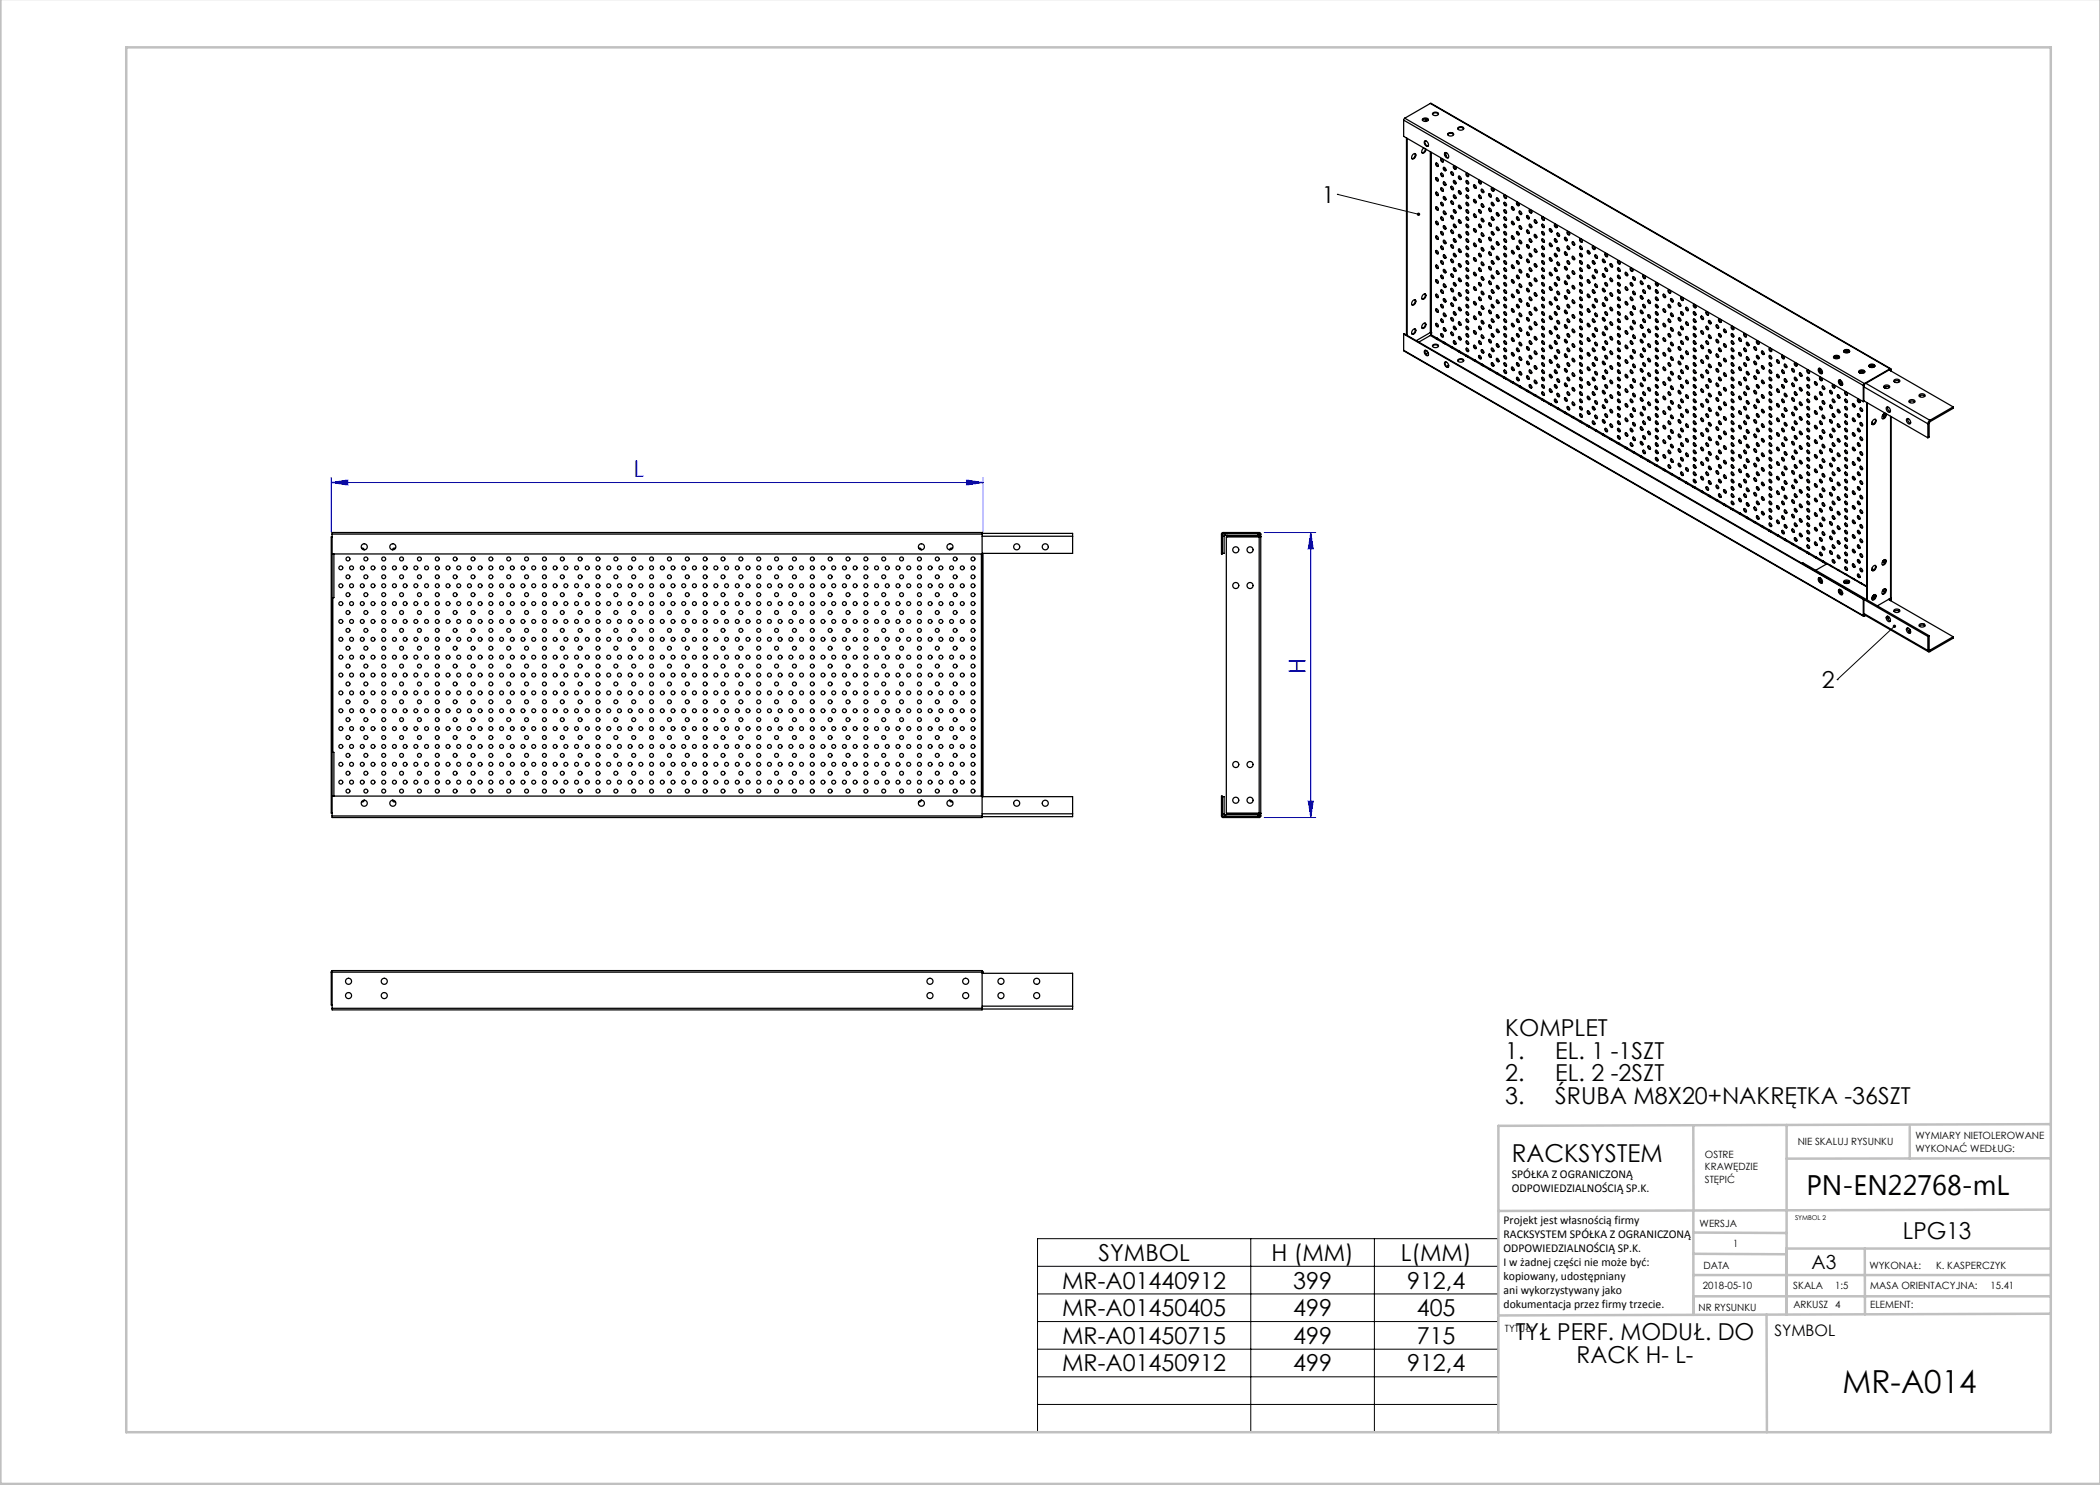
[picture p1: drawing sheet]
<svg xmlns="http://www.w3.org/2000/svg" width="420mm" height="297mm" viewBox="0 0 420 297" stroke-linecap="round" stroke-linejoin="round" font-family="sans-serif">
<defs><g id="words">
<text font-size="6.3" x="368.5" y="278.5">MR-A014</text>
<text font-size="5.6" x="361.3" y="239.1">PN-EN22768-mL</text>
<text font-size="4.9" x="302.4" y="232.4">RACKSYSTEM</text>
<g font-size="4.7">
<text x="264.4" y="40.6">1</text>
<text x="364.4" y="137.7">2</text>
<text x="301.1" y="207.2">KOMPLET</text>
<text x="301.1" y="211.7">1.</text>
<text x="311.1" y="211.7">EL. 1 -1SZT</text>
<text x="301.1" y="216.3">2.</text>
<text x="301.1" y="220.8">3.</text>
<text x="311.1" y="216.3">EL. 2 -2SZT</text>
<text x="311.1" y="220.8">ŚRUBA M8X20+NAKRĘTKA -36SZT</text>
<text x="380.6" y="247.8">LPG13</text>
<text x="212.4" y="257.7">MR-A01440912</text>
<text x="219.7" y="252.2">SYMBOL</text>
<text x="254.3" y="252.2">H (MM)</text>
<text x="258.6" y="257.7">399</text>
<text x="280.2" y="252.2">L(MM)</text>
<text x="281.4" y="257.7">912,4</text>
<text x="212.4" y="263.2">MR-A01450405</text>
<text x="258.6" y="263.2">499</text>
<text x="283.4" y="263.2">405</text>
<text x="212.4" y="268.8">MR-A01450715</text>
<text x="258.6" y="268.8">499</text>
<text x="283.4" y="268.8">715</text>
<text x="303.2" y="268.1">TYŁ PERF. MODUŁ. DO</text>
<text x="212.4" y="274.3">MR-A01450912</text>
<text x="258.6" y="274.3">499</text>
<text x="281.4" y="274.3">912,4</text>
<text x="315.3" y="272.6">RACK H- L-</text>
</g>
<g font-size="4.7" fill="#00f">
<text x="126.7" y="95.5">L</text>
<text x="261.1" y="134.7" transform="rotate(-90 261.1 134.7)">H</text>
</g>
<text font-size="3.9" x="362.3" y="253.8">A3</text>
<text font-size="3.2" x="354.9" y="267.2">SYMBOL</text>
<g font-size="2.4">
<text x="302.4" y="235.6">SPÓŁKA Z OGRANICZONĄ</text>
<text x="302.4" y="238.4">ODPOWIEDZIALNOŚCIĄ SP.K.</text>
<text x="300.7" y="244.7">Projekt jest własnością firmy</text>
<text x="300.7" y="247.5">RACKSYSTEM SPÓŁKA Z OGRANICZONĄ</text>
<text x="300.7" y="250.3">ODPOWIEDZIALNOŚCIĄ SP.K.</text>
<text x="300.7" y="253.1">I w żadnej części nie może być:</text>
<text x="300.7" y="256">kopiowany, udostępniany</text>
<text x="300.7" y="258.8">ani wykorzystywany jako</text>
<text x="300.7" y="261.6">dokumentacja przez firmy trzecie.</text>
</g>
<g font-size="2">
<text x="383.1" y="227.9">WYMIARY NIETOLEROWANE</text>
<text x="341" y="231.6">OSTRE</text>
<text x="359.5" y="228.9">NIE SKALUJ RYSUNKU</text>
<text x="383.1" y="230.4">WYKONAĆ WEDŁUG:</text>
<text x="341" y="234.1">KRAWĘDZIE</text>
<text x="341" y="236.6">STĘPIĆ</text>
<text x="339.9" y="245.4">WERSJA</text>
<text x="346.6" y="249.5">1</text>
<text x="340.6" y="257.7">2018-05-10</text>
<text x="340.7" y="253.8">DATA</text>
<text x="358.7" y="257.7">SKALA</text>
<text x="367" y="257.7">1:5</text>
<text x="373.9" y="253.8">WYKONAŁ:</text>
<text x="374.1" y="257.7">MASA ORIENTACYJNA:</text>
<text x="387.2" y="253.8">K. KASPERCZYK</text>
<text x="398.1" y="257.7">15.41</text>
<text x="339.7" y="262.3">NR RYSUNKU</text>
<text x="358.7" y="261.7">ARKUSZ 4</text>
<text x="374.1" y="261.7">ELEMENT:</text>
<text x="301" y="266.4">TYTUŁ:</text>
</g>
<text font-size="1.3" x="359" y="244">SYMBOL 2</text>
</g></defs>
<path d="M66.3 96.5l3.3-.5v1zM66.3 95.5v10.9M66.3 96.5h130.3M193.3 96l3.3 .5-3.3 .5zM196.6 95.5v10.9M252.8 106.5h10.4M262.2 106.5l.5 3.3h-1.1zM262.2 106.5v57M252.8 163.5h10.4M261.6 160.2h1.1l-.5 3.3z" fill="none" stroke="#00f" stroke-width=".2"/>
<g fill="none" stroke="#000" stroke-width=".2">
<path d="M267.5 38.9h.1M267.5 38.9l16.2 4M367.4 135.9h.1M378.9 125.3l-11.5 10.6M207.5 247.7h92.1v38.7h-92.1zM207.5 253.3h92.1M207.5 258.8h92.1M250.2 247.7v38.7M274.9 247.7v38.7M207.5 264.3h92.1M207.5 269.8h92.1M207.5 275.4h92.1"/>
<path d="M207.5 280.9h92.1"/>
</g>
<g fill="none" stroke="#c0c0c0" stroke-width=".5">
<path d="M.1 -.1v296.9h419.9M25.2 9.5h385v276.9h-385zM338.7 225.2v16.9M357.3 225v37.9M382 225.4v6.3M410.1 224.8l-110.4 .4v61.2M410.1 231.7h-52.8M338.7 259.3h71.5M338.7 255h71.5M338.7 250.8l18.6 .1M338.7 246.5l18.6 .1M338.7 242.1v20.9"/>
<path d="M373 249.7v13.2M410.1 241.9l-110.4 .3M410.2 249.7h-52.9v13.2M353.3 262.9l.1 23.5M410.2 262.7l-110.5 .4"/>
</g>
<path d="M283.5 42.6a.34 .34 0 0 0 0 .5 .34 .34 0 0 0 .5-.2h-.3h.3a.34 .34 0 0 0-.1-.3 .34 .34 0 0 0-.4 0zM378.7 125a.34 .34 0 0 0-.1 .5 .34 .34 0 0 0 .5 0 .34 .34 0 0 0 0-.5l-.2 .3 .2-.3z" fill="#000"/>
<g fill="#00f">
<path d="M193.3 96l3.3 .5-3.3 .5zM66.3 96.5l3.3-.5v1z"/>
<path d="M262.2 106.5l.5 3.3h-1.1zM261.6 160.2h1.1l-.5 3.3z"/>
</g>
<g fill="none" stroke="#000" stroke-width=".25">
<path d="M280.7 24l92 53.1M280.7 24v3.3l92 53M281 23.6l-.3 .4M281 23.6l91.9 53.1M281.3 27.6v39.4M281.4 27.7v39.4M282.7 30.8a.34 .34 0 0 1 .5 0 .34 .34 0 0 1-.1 .5 .42 .42 0 0 1-.3 .5 .42 .42 0 0 1-.5-.2zM283 30.7a.77 .77 0 0 1-.6 1M284.5 24a.77 .77 0 0 1 1.2 0M284.6 23.8a.61 .61 0 0 1 .6-.2 .61 .61 0 0 1 .4 .5 .66 .66 0 0 1-1.1-.2zM284.7 23.8l-.2 .2M284.8 29.6a.54 .54 0 0 0-.5 .5 .54 .54 0 0 0 .4 .5l.3-.3 .2-.5"/>
<path d="M284.9 28.2a.62 .62 0 0 1 .7 .4 .62 .62 0 0 1-.1 .7 .78 .78 0 0 1-.6-1.1zM285 23.7v.6M285 28.2a.77 .77 0 0 0 .6 1M285.1 23.7v.6M285.1 29.8a.78 .78 0 0 1-.7 .8M286.1 20.7l92 53M286.1 20.7l91.9 53.1M286.1 20.7l-5.1 2.9M286.1 30.3v36.2M286.3 30.5v36M286.5 22.8a.77 .77 0 0 1 1.2 0M286.6 22.6a.61 .61 0 0 1 .6-.2 .61 .61 0 0 1 .5 .5 .66 .66 0 0 1-1.2-.2z"/>
<path d="M287.2 32.6a.39 .39 0 0 1 .4 .2 .39 .39 0 0 1-.1 .5l-.3-.3zM287.2 35.6a.39 .39 0 0 1 .4 .2 .39 .39 0 0 1-.1 .4l-.3-.2zM287.2 38.5a.39 .39 0 0 1 .4 .2 .39 .39 0 0 1-.1 .4l-.3-.3zM287.3 32.6a.52 .52 0 0 0 .3 .6M287.3 35.5a.52 .52 0 0 0 .3 .7M287.3 38.4a.52 .52 0 0 0 .3 .7M288.2 31.8a.39 .39 0 0 1 .4 .2 .39 .39 0 0 1-.1 .4l-.3-.2zM288.2 34.7a.39 .39 0 0 1 .4 .2 .39 .39 0 0 1-.1 .4l-.3-.1zM288.2 37.6a.39 .39 0 0 1 .4 .2 .39 .39 0 0 1-.1 .5l-.3-.2zM288.3 31.7a.52 .52 0 0 0 .4 .7M288.3 34.6a.52 .52 0 0 0 .4 .7M288.3 37.5a.52 .52 0 0 0 .4 .7"/>
<path d="M288.7 33.5a.39 .39 0 0 1 .4 .2 .39 .39 0 0 1-.1 .5l-.3-.2zM288.7 36.4a.39 .39 0 0 1 .4 .2 .39 .39 0 0 1-.1 .5l-.3-.3zM288.7 39.4a.39 .39 0 0 1 .4 .1 .39 .39 0 0 1-.1 .5l-.3-.2zM288.8 33.5a.52 .52 0 0 0 .4 .6M288.8 36.4a.52 .52 0 0 0 .4 .6M288.8 39.3a.52 .52 0 0 0 .4 .6M289 30.6a.62 .62 0 0 1 .6 .3 .62 .62 0 0 1-.1 .7 .77 .77 0 0 1-.5-1zM289 30.7l.2 .5M289.1 30.5a.77 .77 0 0 0 .6 1M289.2 31.2h.1M289.5 26.9a.77 .77 0 0 1 1.2 0M289.6 26.7a.61 .61 0 0 1 .7-.2 .61 .61 0 0 1 .4 .5 .66 .66 0 0 1-1.2-.2z"/>
<path d="M290.2 34.4a.39 .39 0 0 1 .4 .2 .39 .39 0 0 1 0 .5l-.4-.4zM290.2 37.3a.39 .39 0 0 1 .4 .2 .39 .39 0 0 1 0 .5l-.3-.2zM290.3 34.3a.52 .52 0 0 0 .4 .7M290.3 37.3a.52 .52 0 0 0 .4 .6M290.7 33.2a.39 .39 0 0 1 .4 .2 .39 .39 0 0 1 0 .5l-.3-.2zM290.7 36.1a.39 .39 0 0 1 .4 .2 .39 .39 0 0 1 0 .5l-.3-.2zM290.7 39.1a.39 .39 0 0 1 .4 .2 .39 .39 0 0 1 0 .4l-.4-.3zM290.8 33.2a.52 .52 0 0 0 .4 .6M290.8 36.1a.52 .52 0 0 0 .4 .6M290.8 39a.52 .52 0 0 0 .4 .7M291.6 25.8a.77 .77 0 0 1 1.1 0M291.6 25.5a.61 .61 0 0 1 .7-.2 .61 .61 0 0 1 .4 .5 .66 .66 0 0 1-1.1-.2z"/>
<path d="M291.7 35.3a.39 .39 0 0 1 .4 .2 .39 .39 0 0 1 0 .4l-.3-.2zM291.7 38.2a.39 .39 0 0 1 .4 .2 .39 .39 0 0 1 0 .4l-.4-.3zM291.8 35.2a.52 .52 0 0 0 .4 .7M291.8 38.1a.52 .52 0 0 0 .4 .7M293.2 34.7a.39 .39 0 0 1 .5 .2 .39 .39 0 0 1-.1 .4l-.4-.3zM293.2 37.6a.39 .39 0 0 1 .5 .2 .39 .39 0 0 1-.1 .5l-.3-.2zM293.2 36.1a.39 .39 0 0 1 .5 .2 .39 .39 0 0 1-.1 .5l-.4-.3zM293.2 39.1a.39 .39 0 0 1 .5 .2 .39 .39 0 0 1-.1 .4l-.3-.2zM293.3 34.6a.52 .52 0 0 0 .4 .7M293.3 36.1a.52 .52 0 0 0 .4 .6M293.3 37.5a.52 .52 0 0 0 .4 .7M293.3 39a.52 .52 0 0 0 .4 .7"/>
<path d="M294.7 37a.39 .39 0 0 1 .5 .2 .39 .39 0 0 1-.1 .5l-.3-.2zM294.7 39.9a.39 .39 0 0 1 .5 .2 .39 .39 0 0 1-.1 .5l-.4-.3zM294.8 37a.52 .52 0 0 0 .4 .6M294.8 39.9a.52 .52 0 0 0 .4 .6M295.7 36.1a.39 .39 0 0 1 .5 .2 .39 .39 0 0 1-.1 .5l-.3-.2zM295.7 39.1a.39 .39 0 0 1 .5 .2 .39 .39 0 0 1-.1 .4l-.4-.3zM295.9 36.1a.52 .52 0 0 0 .3 .6M295.9 39a.52 .52 0 0 0 .3 .7M296.3 37.9a.39 .39 0 0 1 .4 .2 .39 .39 0 0 1-.1 .5l-.3-.4zM296.4 37.8a.52 .52 0 0 0 .3 .7M297.8 38.8a.39 .39 0 0 1 .4 .2 .39 .39 0 0 1-.1 .4l-.3-.2zM297.9 38.7a.52 .52 0 0 0 .4 .7"/>
<path d="M298.3 37.6a.39 .39 0 0 1 .4 .2 .39 .39 0 0 1-.1 .5l-.3-.4zM298.4 37.5a.52 .52 0 0 0 .4 .7M299.3 39.6a.39 .39 0 0 1 .4 .2 .39 .39 0 0 1-.1 .5l-.3-.3zM299.4 39.6a.52 .52 0 0 0 .4 .6M300.8 39.1a.39 .39 0 0 1 .4 .2 .39 .39 0 0 1 0 .4l-.3-.2zM300.9 39a.52 .52 0 0 0 .4 .7M283 59.9a.77 .77 0 0 1-.6 1.1M284.7 58.9a.34 .34 0 0 1 .5 0 .34 .34 0 0 1-.1 .5 .42 .42 0 0 1-.3 .4 .42 .42 0 0 1-.5-.2zM285 58.8a.77 .77 0 0 1-.6 1M287.2 41.4a.39 .39 0 0 1 .4 .2 .39 .39 0 0 1-.1 .5l-.3-.2zM287.2 44.3a.39 .39 0 0 1 .4 .2 .39 .39 0 0 1-.1 .5l-.3-.2zM287.2 47.2a.39 .39 0 0 1 .4 .2 .39 .39 0 0 1-.1 .5l-.3-.3z"/>
<path d="M287.2 50.1a.39 .39 0 0 1 .4 .2 .39 .39 0 0 1-.1 .5l-.3-.2zM287.2 53.1a.39 .39 0 0 1 .4 .2 .39 .39 0 0 1-.1 .4l-.3-.3zM287.2 56a.39 .39 0 0 1 .4 .2 .39 .39 0 0 1-.1 .4l-.3-.2zM287.2 58.9a.39 .39 0 0 1 .4 .2 .39 .39 0 0 1-.1 .5l-.3-.4zM287.3 41.3a.52 .52 0 0 0 .3 .7M287.3 44.3a.52 .52 0 0 0 .3 .6M287.3 47.2a.52 .52 0 0 0 .3 .6M287.3 50.1a.52 .52 0 0 0 .3 .6M287.3 53a.52 .52 0 0 0 .3 .7M287.3 55.9a.52 .52 0 0 0 .3 .7M287.3 58.8a.52 .52 0 0 0 .3 .7M288.2 40.5a.39 .39 0 0 1 .4 .2 .39 .39 0 0 1-.1 .5l-.3-.3z"/>
<path d="M288.2 43.4a.39 .39 0 0 1 .4 .2 .39 .39 0 0 1-.1 .5l-.3-.2zM288.2 46.4a.39 .39 0 0 1 .4 .1 .39 .39 0 0 1-.1 .5l-.3-.3zM288.2 49.3a.39 .39 0 0 1 .4 .2 .39 .39 0 0 1-.1 .4l-.3-.2zM288.2 52.2a.39 .39 0 0 1 .4 .2 .39 .39 0 0 1-.1 .4l-.3-.3zM288.2 55.1a.39 .39 0 0 1 .4 .2 .39 .39 0 0 1-.1 .5l-.3-.2zM288.2 58a.39 .39 0 0 1 .4 .2 .39 .39 0 0 1-.1 .5l-.3-.3zM288.3 40.5a.52 .52 0 0 0 .4 .6M288.3 43.4a.52 .52 0 0 0 .4 .6M288.3 46.3a.52 .52 0 0 0 .4 .6M288.3 49.2a.52 .52 0 0 0 .4 .7M288.3 52.1a.52 .52 0 0 0 .4 .7M288.3 55a.52 .52 0 0 0 .4 .7"/>
<path d="M288.3 58a.52 .52 0 0 0 .4 .6M288.7 42.3a.39 .39 0 0 1 .4 .2 .39 .39 0 0 1-.1 .4l-.3-.3zM288.7 45.2a.39 .39 0 0 1 .4 .2 .39 .39 0 0 1-.1 .4l-.3-.3zM288.7 48.1a.39 .39 0 0 1 .4 .2 .39 .39 0 0 1-.1 .5l-.3-.2zM288.7 51a.39 .39 0 0 1 .4 .2 .39 .39 0 0 1-.1 .5l-.3-.3zM288.7 53.9a.39 .39 0 0 1 .4 .2 .39 .39 0 0 1-.1 .5l-.3-.2zM288.7 56.8a.39 .39 0 0 1 .4 .2 .39 .39 0 0 1-.1 .5l-.3-.3zM288.7 59.8a.39 .39 0 0 1 .4 .2 .39 .39 0 0 1-.1 .4l-.3-.2zM288.8 42.2a.52 .52 0 0 0 .4 .7M288.8 45.1a.52 .52 0 0 0 .4 .7M288.8 48a.52 .52 0 0 0 .4 .7M288.8 51a.52 .52 0 0 0 .4 .6"/>
<path d="M288.8 53.9a.52 .52 0 0 0 .4 .6M288.8 56.8a.52 .52 0 0 0 .4 .6M288.8 59.7a.52 .52 0 0 0 .4 .7M290.2 40.2a.39 .39 0 0 1 .4 .2 .39 .39 0 0 1 0 .5l-.4-.3zM290.2 43.1a.39 .39 0 0 1 .4 .2 .39 .39 0 0 1 0 .5l-.3-.2zM290.2 46.1a.39 .39 0 0 1 .4 .2 .39 .39 0 0 1 0 .4l-.4-.3zM290.2 49a.39 .39 0 0 1 .4 .2 .39 .39 0 0 1 0 .4l-.4-.3zM290.2 51.9a.39 .39 0 0 1 .4 .2 .39 .39 0 0 1 0 .5l-.3-.2zM290.2 54.8a.39 .39 0 0 1 .4 .2 .39 .39 0 0 1 0 .5l-.4-.4zM290.2 57.7a.39 .39 0 0 1 .4 .2 .39 .39 0 0 1 0 .5l-.3-.2zM290.3 40.2a.52 .52 0 0 0 .4 .6M290.3 43.1a.52 .52 0 0 0 .4 .6"/>
<path d="M290.3 46a.52 .52 0 0 0 .4 .7M290.3 48.9a.52 .52 0 0 0 .4 .7M290.3 51.8a.52 .52 0 0 0 .4 .7M290.3 54.8a.52 .52 0 0 0 .4 .6M290.3 57.7a.52 .52 0 0 0 .4 .6M290.7 42a.39 .39 0 0 1 .4 .2 .39 .39 0 0 1 0 .4l-.3-.2zM290.7 44.9a.39 .39 0 0 1 .4 .2 .39 .39 0 0 1 0 .5l-.4-.4zM290.7 47.8a.39 .39 0 0 1 .4 .2 .39 .39 0 0 1 0 .5l-.3-.2zM290.7 50.7a.39 .39 0 0 1 .4 .2 .39 .39 0 0 1 0 .5l-.4-.3zM290.7 53.6a.39 .39 0 0 1 .4 .2 .39 .39 0 0 1 0 .5l-.3-.2zM290.7 56.6a.39 .39 0 0 1 .4 .2 .39 .39 0 0 1 0 .4l-.4-.3zM290.7 59.5a.39 .39 0 0 1 .4 .2 .39 .39 0 0 1 0 .4l-.3-.2z"/>
<path d="M290.8 41.9a.52 .52 0 0 0 .4 .7M290.8 44.8a.52 .52 0 0 0 .4 .7M290.8 47.8a.52 .52 0 0 0 .4 .6M290.8 50.7a.52 .52 0 0 0 .4 .6M290.8 53.6a.52 .52 0 0 0 .4 .6M290.8 56.5a.52 .52 0 0 0 .4 .7M290.8 59.4a.52 .52 0 0 0 .4 .7M291.7 41.1a.39 .39 0 0 1 .4 .2 .39 .39 0 0 1 0 .5l-.3-.2zM291.7 44a.39 .39 0 0 1 .4 .2 .39 .39 0 0 1 0 .5l-.4-.3zM291.7 46.9a.39 .39 0 0 1 .4 .2 .39 .39 0 0 1 0 .5l-.3-.2zM291.7 49.8a.39 .39 0 0 1 .4 .2 .39 .39 0 0 1 0 .5l-.4-.3zM291.7 52.8a.39 .39 0 0 1 .4 .2 .39 .39 0 0 1 0 .4l-.4-.3z"/>
<path d="M291.7 55.7a.39 .39 0 0 1 .4 .2 .39 .39 0 0 1 0 .4l-.3-.2zM291.7 58.6a.39 .39 0 0 1 .4 .2 .39 .39 0 0 1 0 .5l-.4-.4zM291.8 41a.52 .52 0 0 0 .4 .7M291.8 44a.52 .52 0 0 0 .4 .6M291.8 46.9a.52 .52 0 0 0 .4 .6M291.8 49.8a.52 .52 0 0 0 .4 .6M291.8 52.7a.52 .52 0 0 0 .4 .7M291.8 55.6a.52 .52 0 0 0 .4 .7M291.8 58.5a.52 .52 0 0 0 .4 .7M293.2 40.5a.39 .39 0 0 1 .5 .2 .39 .39 0 0 1-.1 .5l-.3-.2zM293.2 43.4a.39 .39 0 0 1 .5 .2 .39 .39 0 0 1-.1 .5l-.4-.3zM293.2 46.3a.39 .39 0 0 1 .5 .2 .39 .39 0 0 1-.1 .5l-.3-.2z"/>
<path d="M293.2 49.3a.39 .39 0 0 1 .5 .2 .39 .39 0 0 1-.1 .4l-.4-.3zM293.2 52.2a.39 .39 0 0 1 .5 .2 .39 .39 0 0 1-.1 .4l-.3-.2zM293.2 55.1a.39 .39 0 0 1 .5 .2 .39 .39 0 0 1-.1 .5l-.4-.4zM293.2 58a.39 .39 0 0 1 .5 .2 .39 .39 0 0 1-.1 .5l-.3-.2zM293.2 42a.39 .39 0 0 1 .5 .2 .39 .39 0 0 1-.1 .4l-.4-.3zM293.2 44.9a.39 .39 0 0 1 .5 .2 .39 .39 0 0 1-.1 .5l-.3-.2zM293.2 47.8a.39 .39 0 0 1 .5 .2 .39 .39 0 0 1-.1 .5l-.4-.4zM293.2 50.7a.39 .39 0 0 1 .5 .2 .39 .39 0 0 1-.1 .5l-.3-.2zM293.2 53.6a.39 .39 0 0 1 .5 .2 .39 .39 0 0 1-.1 .5l-.3-.2zM293.2 56.6a.39 .39 0 0 1 .5 .2 .39 .39 0 0 1-.1 .4l-.4-.3zM293.2 59.5a.39 .39 0 0 1 .5 .2 .39 .39 0 0 1-.1 .4l-.3-.2zM293.3 40.5a.52 .52 0 0 0 .4 .6"/>
<path d="M293.3 41.9a.52 .52 0 0 0 .4 .7M293.3 43.4a.52 .52 0 0 0 .4 .6M293.3 44.8a.52 .52 0 0 0 .4 .7M293.3 46.3a.52 .52 0 0 0 .4 .6M293.3 47.8a.52 .52 0 0 0 .4 .6M293.3 49.2a.52 .52 0 0 0 .4 .7M293.3 50.7a.52 .52 0 0 0 .4 .6M293.3 52.1a.52 .52 0 0 0 .4 .7M293.3 53.6a.52 .52 0 0 0 .4 .6M293.3 55a.52 .52 0 0 0 .4 .7M293.3 56.5a.52 .52 0 0 0 .4 .7M293.3 58a.52 .52 0 0 0 .4 .6"/>
<path d="M293.3 59.4a.52 .52 0 0 0 .4 .7M294.7 42.9a.39 .39 0 0 1 .5 .1 .39 .39 0 0 1-.1 .5l-.3-.2zM294.7 45.8a.39 .39 0 0 1 .5 .2 .39 .39 0 0 1-.1 .4l-.4-.3zM294.7 48.7a.39 .39 0 0 1 .5 .2 .39 .39 0 0 1-.1 .4l-.3-.2zM294.7 51.6a.39 .39 0 0 1 .5 .2 .39 .39 0 0 1-.1 .5l-.4-.4zM294.7 54.5a.39 .39 0 0 1 .5 .2 .39 .39 0 0 1-.1 .5l-.3-.2zM294.7 57.4a.39 .39 0 0 1 .5 .2 .39 .39 0 0 1-.1 .5l-.3-.2zM294.8 42.8a.52 .52 0 0 0 .4 .6M294.8 45.7a.52 .52 0 0 0 .4 .7M294.8 48.6a.52 .52 0 0 0 .4 .7M294.8 51.5a.52 .52 0 0 0 .4 .7M294.8 54.5a.52 .52 0 0 0 .4 .6"/>
<path d="M294.8 57.4a.52 .52 0 0 0 .4 .6M295.7 42a.39 .39 0 0 1 .5 .2 .39 .39 0 0 1-.1 .4l-.3-.2zM295.7 44.9a.39 .39 0 0 1 .5 .2 .39 .39 0 0 1-.1 .5l-.3-.2zM295.7 47.8a.39 .39 0 0 1 .5 .2 .39 .39 0 0 1-.1 .5l-.4-.4zM295.7 50.7a.39 .39 0 0 1 .5 .2 .39 .39 0 0 1-.1 .5l-.3-.2zM295.7 53.6a.39 .39 0 0 1 .5 .2 .39 .39 0 0 1-.1 .5l-.4-.3zM295.7 56.6a.39 .39 0 0 1 .5 .2 .39 .39 0 0 1-.1 .4l-.3-.2zM295.7 59.5a.39 .39 0 0 1 .5 .2 .39 .39 0 0 1-.1 .4l-.4-.3zM295.9 41.9a.52 .52 0 0 0 .3 .7M295.9 44.8a.52 .52 0 0 0 .3 .7M295.9 47.8a.52 .52 0 0 0 .3 .6M295.9 50.7a.52 .52 0 0 0 .3 .6"/>
<path d="M295.9 53.6a.52 .52 0 0 0 .3 .6M295.9 56.5a.52 .52 0 0 0 .3 .7M295.9 59.4a.52 .52 0 0 0 .3 .7M296.3 40.8a.39 .39 0 0 1 .4 .2 .39 .39 0 0 1-.1 .5l-.3-.2zM296.3 43.7a.39 .39 0 0 1 .4 .2 .39 .39 0 0 1-.1 .5l-.3-.3zM296.3 46.6a.39 .39 0 0 1 .4 .2 .39 .39 0 0 1-.1 .5l-.3-.2zM296.3 49.6a.39 .39 0 0 1 .4 .2 .39 .39 0 0 1-.1 .4l-.3-.3zM296.3 52.5a.39 .39 0 0 1 .4 .2 .39 .39 0 0 1-.1 .4l-.3-.2zM296.3 55.4a.39 .39 0 0 1 .4 .2 .39 .39 0 0 1-.1 .5l-.3-.4zM296.3 58.3a.39 .39 0 0 1 .4 .2 .39 .39 0 0 1-.1 .5l-.3-.4zM296.4 40.8a.52 .52 0 0 0 .3 .6M296.4 43.7a.52 .52 0 0 0 .3 .6"/>
<path d="M296.4 46.6a.52 .52 0 0 0 .3 .6M296.4 49.5a.52 .52 0 0 0 .3 .7M296.4 52.4a.52 .52 0 0 0 .3 .7M296.4 55.3a.52 .52 0 0 0 .3 .7M296.4 58.3a.52 .52 0 0 0 .3 .6M297.8 41.7a.39 .39 0 0 1 .4 .2 .39 .39 0 0 1-.1 .4l-.3-.3zM297.8 44.6a.39 .39 0 0 1 .4 .2 .39 .39 0 0 1-.1 .5l-.3-.2zM297.8 47.5a.39 .39 0 0 1 .4 .2 .39 .39 0 0 1-.1 .5l-.3-.3zM297.8 50.4a.39 .39 0 0 1 .4 .2 .39 .39 0 0 1-.1 .5l-.3-.2zM297.8 53.3a.39 .39 0 0 1 .4 .2 .39 .39 0 0 1-.1 .5l-.3-.3zM297.8 56.3a.39 .39 0 0 1 .4 .2 .39 .39 0 0 1-.1 .4l-.3-.2zM297.8 59.2a.39 .39 0 0 1 .4 .2 .39 .39 0 0 1-.1 .4l-.3-.3z"/>
<path d="M297.9 41.6a.52 .52 0 0 0 .4 .7M297.9 44.5a.52 .52 0 0 0 .4 .7M297.9 47.5a.52 .52 0 0 0 .4 .6M297.9 50.4a.52 .52 0 0 0 .4 .6M297.9 53.3a.52 .52 0 0 0 .4 .6M297.9 56.2a.52 .52 0 0 0 .4 .7M297.9 59.1a.52 .52 0 0 0 .4 .7M298.3 40.5a.39 .39 0 0 1 .4 .2 .39 .39 0 0 1-.1 .5l-.3-.2zM298.3 43.4a.39 .39 0 0 1 .4 .2 .39 .39 0 0 1-.1 .5l-.3-.3zM298.3 46.3a.39 .39 0 0 1 .4 .2 .39 .39 0 0 1-.1 .5l-.3-.2zM298.3 49.3a.39 .39 0 0 1 .4 .2 .39 .39 0 0 1-.1 .4l-.3-.2zM298.3 52.2a.39 .39 0 0 1 .4 .2 .39 .39 0 0 1-.1 .4l-.3-.3z"/>
<path d="M298.3 55.1a.39 .39 0 0 1 .4 .2 .39 .39 0 0 1-.1 .5l-.3-.2zM298.3 58a.39 .39 0 0 1 .4 .2 .39 .39 0 0 1-.1 .5l-.3-.3zM298.4 40.5a.52 .52 0 0 0 .4 .6M298.4 43.4a.52 .52 0 0 0 .4 .6M298.4 46.3a.52 .52 0 0 0 .4 .6M298.4 49.2a.52 .52 0 0 0 .4 .7M298.4 52.1a.52 .52 0 0 0 .4 .7M298.4 55a.52 .52 0 0 0 .4 .7M298.4 58a.52 .52 0 0 0 .4 .6M299.3 42.6a.39 .39 0 0 1 .4 .2 .39 .39 0 0 1-.1 .4l-.2-.2zM299.3 45.5a.39 .39 0 0 1 .4 .2 .39 .39 0 0 1-.1 .4l-.3-.3zM299.3 48.4a.39 .39 0 0 1 .4 .2 .39 .39 0 0 1-.1 .5l-.2-.2z"/>
<path d="M299.3 51.3a.39 .39 0 0 1 .4 .2 .39 .39 0 0 1-.1 .5l-.3-.4zM299.3 54.2a.39 .39 0 0 1 .4 .2 .39 .39 0 0 1-.1 .5l-.2-.2zM299.3 57.1a.39 .39 0 0 1 .4 .2 .39 .39 0 0 1-.1 .5l-.3-.3zM299.4 42.5a.52 .52 0 0 0 .4 .7M299.4 45.4a.52 .52 0 0 0 .4 .7M299.4 48.3a.52 .52 0 0 0 .4 .7M299.4 51.3a.52 .52 0 0 0 .4 .6M299.4 54.2a.52 .52 0 0 0 .4 .6M299.4 57.1a.52 .52 0 0 0 .4 .6M300.8 42a.39 .39 0 0 1 .4 .2 .39 .39 0 0 1 0 .4l-.4-.3zM300.8 44.9a.39 .39 0 0 1 .4 .2 .39 .39 0 0 1 0 .5l-.3-.2zM300.8 47.8a.39 .39 0 0 1 .4 .2 .39 .39 0 0 1 0 .5l-.4-.4z"/>
<path d="M300.8 50.7a.39 .39 0 0 1 .4 .2 .39 .39 0 0 1 0 .5l-.3-.2zM300.8 53.6a.39 .39 0 0 1 .4 .2 .39 .39 0 0 1 0 .5l-.3-.2zM300.8 56.6a.39 .39 0 0 1 .4 .1 .39 .39 0 0 1 0 .5l-.4-.3zM300.8 59.5a.39 .39 0 0 1 .4 .2 .39 .39 0 0 1 0 .4l-.3-.2zM300.8 40.5a.39 .39 0 0 1 .4 .2 .39 .39 0 0 1 0 .5l-.4-.3zM300.8 43.4a.39 .39 0 0 1 .4 .2 .39 .39 0 0 1 0 .5l-.4-.3zM300.8 46.3a.39 .39 0 0 1 .4 .2 .39 .39 0 0 1 0 .5l-.3-.2zM300.8 49.3a.39 .39 0 0 1 .4 .2 .39 .39 0 0 1 0 .4l-.4-.3zM300.8 52.2a.39 .39 0 0 1 .4 .2 .39 .39 0 0 1 0 .4l-.3-.2zM300.8 55.1a.39 .39 0 0 1 .4 .2 .39 .39 0 0 1 0 .5l-.4-.4zM300.8 58a.39 .39 0 0 1 .4 .2 .39 .39 0 0 1 0 .5l-.3-.2zM300.9 40.5a.52 .52 0 0 0 .4 .6"/>
<path d="M300.9 41.9a.52 .52 0 0 0 .4 .7M300.9 43.4a.52 .52 0 0 0 .4 .6M300.9 44.8a.52 .52 0 0 0 .4 .7M300.9 46.3a.52 .52 0 0 0 .4 .6M300.9 47.8a.52 .52 0 0 0 .4 .6M300.9 49.2a.52 .52 0 0 0 .4 .7M300.9 50.7a.52 .52 0 0 0 .4 .6M300.9 52.1a.52 .52 0 0 0 .4 .7M300.9 53.6a.52 .52 0 0 0 .4 .6M300.9 55a.52 .52 0 0 0 .4 .7M300.9 56.5a.52 .52 0 0 0 .4 .6M300.9 58a.52 .52 0 0 0 .4 .6"/>
<path d="M300.9 59.4a.52 .52 0 0 0 .4 .7M302.3 41.4a.39 .39 0 0 1 .4 .2 .39 .39 0 0 1 0 .5l-.3-.2zM302.3 44.3a.39 .39 0 0 1 .4 .2 .39 .39 0 0 1 0 .5l-.3-.2zM302.3 47.2a.39 .39 0 0 1 .4 .2 .39 .39 0 0 1 0 .5l-.4-.3zM302.3 50.1a.39 .39 0 0 1 .4 .2 .39 .39 0 0 1 0 .5l-.3-.2zM302.3 53.1a.39 .39 0 0 1 .4 .2 .39 .39 0 0 1 0 .4l-.4-.3zM302.3 56a.39 .39 0 0 1 .4 .2 .39 .39 0 0 1 0 .4l-.3-.2zM302.3 58.9a.39 .39 0 0 1 .4 .2 .39 .39 0 0 1 0 .5l-.4-.4zM302.4 41.3a.52 .52 0 0 0 .4 .7M302.4 44.3a.52 .52 0 0 0 .4 .6M302.4 47.2a.52 .52 0 0 0 .4 .6M302.4 50.1a.52 .52 0 0 0 .4 .6"/>
<path d="M302.4 53a.52 .52 0 0 0 .4 .7M302.4 55.9a.52 .52 0 0 0 .4 .7M302.4 58.8a.52 .52 0 0 0 .4 .7M303.3 40.5a.39 .39 0 0 1 .5 .2 .39 .39 0 0 1-.1 .5l-.4-.3zM303.3 43.4a.39 .39 0 0 1 .5 .2 .39 .39 0 0 1-.1 .5l-.3-.2zM303.3 46.3a.39 .39 0 0 1 .5 .2 .39 .39 0 0 1-.1 .5l-.4-.3zM303.3 49.3a.39 .39 0 0 1 .5 .2 .39 .39 0 0 1-.1 .4l-.3-.2zM303.3 52.2a.39 .39 0 0 1 .5 .2 .39 .39 0 0 1-.1 .4l-.4-.3zM303.3 55.1a.39 .39 0 0 1 .5 .2 .39 .39 0 0 1-.1 .5l-.3-.2zM303.3 58a.39 .39 0 0 1 .5 .2 .39 .39 0 0 1-.1 .5l-.3-.2zM303.4 40.5a.52 .52 0 0 0 .4 .6M303.4 43.4a.52 .52 0 0 0 .4 .6"/>
<path d="M303.4 46.3a.52 .52 0 0 0 .4 .6M303.4 49.2a.52 .52 0 0 0 .4 .7M303.4 52.1a.52 .52 0 0 0 .4 .7M303.4 55a.52 .52 0 0 0 .4 .7M303.4 58a.52 .52 0 0 0 .4 .6M303.8 42.3a.39 .39 0 0 1 .5 .2 .39 .39 0 0 1-.1 .4l-.4-.3zM303.8 45.2a.39 .39 0 0 1 .5 .2 .39 .39 0 0 1-.1 .4l-.3-.2zM303.8 48.1a.39 .39 0 0 1 .5 .2 .39 .39 0 0 1-.1 .5l-.3-.2zM303.8 51a.39 .39 0 0 1 .5 .2 .39 .39 0 0 1-.1 .5l-.4-.3zM303.8 53.9a.39 .39 0 0 1 .5 .2 .39 .39 0 0 1-.1 .5l-.3-.2zM303.8 56.8a.39 .39 0 0 1 .5 .2 .39 .39 0 0 1-.1 .5l-.4-.3zM303.8 59.8a.39 .39 0 0 1 .5 .2 .39 .39 0 0 1-.1 .4l-.3-.2z"/>
<path d="M303.9 42.2a.52 .52 0 0 0 .4 .7M303.9 45.1a.52 .52 0 0 0 .4 .7M303.9 48a.52 .52 0 0 0 .4 .7M303.9 51a.52 .52 0 0 0 .4 .6M303.9 53.9a.52 .52 0 0 0 .4 .6M303.9 56.8a.52 .52 0 0 0 .4 .6M303.9 59.7a.52 .52 0 0 0 .4 .7M305.3 43.1a.39 .39 0 0 1 .5 .2 .39 .39 0 0 1-.1 .5l-.3-.2zM305.3 46.1a.39 .39 0 0 1 .5 .2 .39 .39 0 0 1-.1 .4l-.3-.2zM305.3 49a.39 .39 0 0 1 .5 .2 .39 .39 0 0 1-.1 .4l-.3-.2zM305.3 51.9a.39 .39 0 0 1 .5 .2 .39 .39 0 0 1-.1 .5l-.3-.2zM305.3 54.8a.39 .39 0 0 1 .5 .2 .39 .39 0 0 1-.1 .5l-.3-.2z"/>
<path d="M305.3 57.7a.39 .39 0 0 1 .5 .2 .39 .39 0 0 1-.1 .5l-.3-.2zM305.5 43.1a.52 .52 0 0 0 .3 .6M305.5 46a.52 .52 0 0 0 .3 .7M305.5 48.9a.52 .52 0 0 0 .3 .7M305.5 51.8a.52 .52 0 0 0 .3 .7M305.5 54.8a.52 .52 0 0 0 .3 .6M305.5 57.7a.52 .52 0 0 0 .3 .6M305.8 42a.39 .39 0 0 1 .5 .2 .39 .39 0 0 1-.1 .4l-.3-.2zM305.8 44.9a.39 .39 0 0 1 .5 .2 .39 .39 0 0 1-.1 .5l-.4-.4zM305.8 47.8a.39 .39 0 0 1 .5 .2 .39 .39 0 0 1-.1 .5l-.3-.2zM305.8 50.7a.39 .39 0 0 1 .5 .2 .39 .39 0 0 1-.1 .5l-.4-.3zM305.8 53.6a.39 .39 0 0 1 .5 .2 .39 .39 0 0 1-.1 .5l-.3-.2z"/>
<path d="M305.8 56.6a.39 .39 0 0 1 .5 .1 .39 .39 0 0 1-.1 .5l-.4-.3zM305.8 59.5a.39 .39 0 0 1 .5 .2 .39 .39 0 0 1-.1 .4l-.3-.2zM306 41.9a.52 .52 0 0 0 .3 .7M306 44.8a.52 .52 0 0 0 .3 .7M306 47.8a.52 .52 0 0 0 .3 .6M306 50.7a.52 .52 0 0 0 .3 .6M306 53.6a.52 .52 0 0 0 .3 .6M306 56.5a.52 .52 0 0 0 .3 .6M306 59.4a.52 .52 0 0 0 .3 .7M306.9 44a.39 .39 0 0 1 .4 .2 .39 .39 0 0 1-.1 .5l-.3-.3zM306.9 46.9a.39 .39 0 0 1 .4 .2 .39 .39 0 0 1-.1 .5l-.3-.2zM306.9 49.8a.39 .39 0 0 1 .4 .2 .39 .39 0 0 1-.1 .5l-.3-.2z"/>
<path d="M306.9 52.8a.39 .39 0 0 1 .4 .2 .39 .39 0 0 1-.1 .4l-.3-.3zM306.9 55.7a.39 .39 0 0 1 .4 .2 .39 .39 0 0 1-.1 .4l-.3-.2zM306.9 58.6a.39 .39 0 0 1 .4 .2 .39 .39 0 0 1-.1 .5l-.3-.4zM307 44a.52 .52 0 0 0 .3 .6M307 46.9a.52 .52 0 0 0 .3 .6M307 49.8a.52 .52 0 0 0 .3 .6M307 52.7a.52 .52 0 0 0 .3 .7M307 55.6a.52 .52 0 0 0 .3 .7M307 58.5a.52 .52 0 0 0 .3 .7M308.4 43.4a.39 .39 0 0 1 .4 .2 .39 .39 0 0 1-.1 .5l-.3-.3zM308.4 46.3a.39 .39 0 0 1 .4 .2 .39 .39 0 0 1-.1 .5l-.3-.2zM308.4 49.3a.39 .39 0 0 1 .4 .2 .39 .39 0 0 1-.1 .4l-.3-.3z"/>
<path d="M308.4 52.2a.39 .39 0 0 1 .4 .2 .39 .39 0 0 1-.1 .4l-.3-.2zM308.4 55.1a.39 .39 0 0 1 .4 .2 .39 .39 0 0 1-.1 .5l-.3-.4zM308.4 58a.39 .39 0 0 1 .4 .2 .39 .39 0 0 1-.1 .5l-.3-.2zM308.4 44.9a.39 .39 0 0 1 .4 .2 .39 .39 0 0 1-.1 .5l-.3-.2zM308.4 47.8a.39 .39 0 0 1 .4 .2 .39 .39 0 0 1-.1 .5l-.3-.4zM308.4 50.7a.39 .39 0 0 1 .4 .2 .39 .39 0 0 1-.1 .5l-.3-.2zM308.4 53.6a.39 .39 0 0 1 .4 .2 .39 .39 0 0 1-.1 .5l-.3-.2zM308.4 56.6a.39 .39 0 0 1 .4 .1 .39 .39 0 0 1-.1 .5l-.3-.3zM308.4 59.5a.39 .39 0 0 1 .4 .2 .39 .39 0 0 1-.1 .4l-.3-.2zM308.5 43.4a.52 .52 0 0 0 .4 .6M308.5 44.8a.52 .52 0 0 0 .4 .7M308.5 46.3a.52 .52 0 0 0 .4 .6"/>
<path d="M308.5 47.8a.52 .52 0 0 0 .4 .6M308.5 49.2a.52 .52 0 0 0 .4 .7M308.5 50.7a.52 .52 0 0 0 .4 .6M308.5 52.1a.52 .52 0 0 0 .4 .7M308.5 53.6a.52 .52 0 0 0 .4 .6M308.5 55a.52 .52 0 0 0 .4 .7M308.5 56.5a.52 .52 0 0 0 .4 .6M308.5 58a.52 .52 0 0 0 .4 .6M308.5 59.4a.52 .52 0 0 0 .4 .7M309.9 45.8a.39 .39 0 0 1 .4 .2 .39 .39 0 0 1 0 .4l-.4-.3zM309.9 48.7a.39 .39 0 0 1 .4 .2 .39 .39 0 0 1 0 .4l-.3-.2zM309.9 51.6a.39 .39 0 0 1 .4 .2 .39 .39 0 0 1 0 .5l-.4-.4z"/>
<path d="M309.9 54.5a.39 .39 0 0 1 .4 .2 .39 .39 0 0 1 0 .5l-.4-.3zM309.9 57.4a.39 .39 0 0 1 .4 .2 .39 .39 0 0 1 0 .5l-.3-.2zM310 45.7a.52 .52 0 0 0 .4 .7M310 48.6a.52 .52 0 0 0 .4 .7M310 51.5a.52 .52 0 0 0 .4 .7M310 54.5a.52 .52 0 0 0 .4 .6M310 57.4a.52 .52 0 0 0 .4 .6M310.9 44.9a.39 .39 0 0 1 .4 .2 .39 .39 0 0 1 0 .5l-.3-.2zM310.9 47.8a.39 .39 0 0 1 .4 .2 .39 .39 0 0 1 0 .5l-.4-.4zM310.9 50.7a.39 .39 0 0 1 .4 .2 .39 .39 0 0 1 0 .5l-.3-.2zM310.9 53.6a.39 .39 0 0 1 .4 .2 .39 .39 0 0 1 0 .5l-.4-.3zM310.9 56.6a.39 .39 0 0 1 .4 .1 .39 .39 0 0 1 0 .5l-.3-.2z"/>
<path d="M310.9 59.5a.39 .39 0 0 1 .4 .2 .39 .39 0 0 1 0 .4l-.4-.3zM311 44.8a.52 .52 0 0 0 .4 .7M311 47.8a.52 .52 0 0 0 .4 .6M311 50.7a.52 .52 0 0 0 .4 .6M311 53.6a.52 .52 0 0 0 .4 .6M311 56.5a.52 .52 0 0 0 .4 .6M311 59.4a.52 .52 0 0 0 .4 .7M311.4 46.6a.39 .39 0 0 1 .4 .2 .39 .39 0 0 1 0 .5l-.3-.2zM311.4 49.6a.39 .39 0 0 1 .4 .1 .39 .39 0 0 1 0 .5l-.4-.3zM311.4 52.5a.39 .39 0 0 1 .4 .2 .39 .39 0 0 1 0 .4l-.3-.2zM311.4 55.4a.39 .39 0 0 1 .4 .2 .39 .39 0 0 1 0 .5l-.4-.4zM311.4 58.3a.39 .39 0 0 1 .4 .2 .39 .39 0 0 1 0 .5l-.4-.4z"/>
<path d="M311.5 46.6a.52 .52 0 0 0 .4 .6M311.5 49.5a.52 .52 0 0 0 .4 .6M311.5 52.4a.52 .52 0 0 0 .4 .7M311.5 55.3a.52 .52 0 0 0 .4 .7M311.5 58.3a.52 .52 0 0 0 .4 .6M312.9 47.5a.39 .39 0 0 1 .5 .2 .39 .39 0 0 1-.1 .5l-.4-.3zM312.9 50.4a.39 .39 0 0 1 .5 .2 .39 .39 0 0 1-.1 .5l-.3-.2zM312.9 53.3a.39 .39 0 0 1 .5 .2 .39 .39 0 0 1-.1 .5l-.4-.3zM312.9 56.3a.39 .39 0 0 1 .5 .2 .39 .39 0 0 1-.1 .4l-.3-.2zM312.9 59.2a.39 .39 0 0 1 .5 .2 .39 .39 0 0 1-.1 .4l-.3-.2zM313 47.5a.52 .52 0 0 0 .4 .6M313 50.4a.52 .52 0 0 0 .4 .6"/>
<path d="M313 53.3a.52 .52 0 0 0 .4 .6M313 56.2a.52 .52 0 0 0 .4 .7M313 59.1a.52 .52 0 0 0 .4 .7M313.4 46.3a.39 .39 0 0 1 .5 .2 .39 .39 0 0 1-.1 .5l-.4-.3zM313.4 49.3a.39 .39 0 0 1 .5 .2 .39 .39 0 0 1-.1 .4l-.3-.2zM313.4 52.2a.39 .39 0 0 1 .5 .2 .39 .39 0 0 1-.1 .4l-.4-.3zM313.4 55.1a.39 .39 0 0 1 .5 .2 .39 .39 0 0 1-.1 .5l-.3-.2zM313.4 58a.39 .39 0 0 1 .5 .2 .39 .39 0 0 1-.1 .5l-.4-.3zM313.5 46.3a.52 .52 0 0 0 .4 .6M313.5 49.2a.52 .52 0 0 0 .4 .7M313.5 52.1a.52 .52 0 0 0 .4 .7M313.5 55a.52 .52 0 0 0 .4 .7"/>
<path d="M313.5 58a.52 .52 0 0 0 .4 .6M314.4 48.4a.39 .39 0 0 1 .5 .2 .39 .39 0 0 1-.1 .5l-.3-.2zM314.4 51.3a.39 .39 0 0 1 .5 .2 .39 .39 0 0 1-.1 .5l-.4-.4zM314.4 54.2a.39 .39 0 0 1 .5 .2 .39 .39 0 0 1-.1 .5l-.3-.2zM314.4 57.1a.39 .39 0 0 1 .5 .2 .39 .39 0 0 1-.1 .5l-.4-.3zM314.5 48.3a.52 .52 0 0 0 .4 .7M314.5 51.3a.52 .52 0 0 0 .4 .6M314.5 54.2a.52 .52 0 0 0 .4 .6M314.5 57.1a.52 .52 0 0 0 .4 .6M316 47.8a.39 .39 0 0 1 .4 .2 .39 .39 0 0 1-.1 .5l-.3-.4zM316 50.7a.39 .39 0 0 1 .4 .2 .39 .39 0 0 1-.1 .5l-.3-.2zM316 53.6a.39 .39 0 0 1 .4 .2 .39 .39 0 0 1-.1 .5l-.3-.2z"/>
<path d="M316 56.6a.39 .39 0 0 1 .4 .1 .39 .39 0 0 1-.1 .5l-.3-.3zM316 59.5a.39 .39 0 0 1 .4 .2 .39 .39 0 0 1-.1 .4l-.3-.2zM316 49.3a.39 .39 0 0 1 .4 .2 .39 .39 0 0 1-.1 .4l-.3-.3zM316 52.2a.39 .39 0 0 1 .4 .2 .39 .39 0 0 1-.1 .4l-.3-.2zM316 55.1a.39 .39 0 0 1 .4 .2 .39 .39 0 0 1-.1 .5l-.3-.4zM316 58a.39 .39 0 0 1 .4 .2 .39 .39 0 0 1-.1 .5l-.3-.2zM316.1 47.8a.52 .52 0 0 0 .3 .6M316.1 49.2a.52 .52 0 0 0 .3 .7M316.1 50.7a.52 .52 0 0 0 .3 .6M316.1 52.1a.52 .52 0 0 0 .3 .7M316.1 53.6a.52 .52 0 0 0 .3 .6M316.1 55a.52 .52 0 0 0 .3 .7"/>
<path d="M316.1 56.5a.52 .52 0 0 0 .3 .6M316.1 58a.52 .52 0 0 0 .3 .6M316.1 59.4a.52 .52 0 0 0 .3 .7M317.5 50.1a.39 .39 0 0 1 .4 .2 .39 .39 0 0 1-.1 .5l-.3-.2zM317.5 53.1a.39 .39 0 0 1 .4 .1 .39 .39 0 0 1-.1 .5l-.3-.3zM317.5 56a.39 .39 0 0 1 .4 .2 .39 .39 0 0 1-.1 .4l-.3-.2zM317.5 58.9a.39 .39 0 0 1 .4 .2 .39 .39 0 0 1-.1 .5l-.3-.4zM317.6 50.1a.52 .52 0 0 0 .4 .6M317.6 53a.52 .52 0 0 0 .4 .6M317.6 55.9a.52 .52 0 0 0 .4 .7M317.6 58.8a.52 .52 0 0 0 .4 .7M318.5 49.3a.39 .39 0 0 1 .4 .2 .39 .39 0 0 1-.1 .4l-.3-.2z"/>
<path d="M318.5 52.2a.39 .39 0 0 1 .4 .2 .39 .39 0 0 1-.1 .4l-.3-.3zM318.5 55.1a.39 .39 0 0 1 .4 .2 .39 .39 0 0 1-.1 .5l-.3-.2zM318.5 58a.39 .39 0 0 1 .4 .2 .39 .39 0 0 1-.1 .5l-.3-.2zM318.6 49.2a.52 .52 0 0 0 .4 .7M318.6 52.1a.52 .52 0 0 0 .4 .7M318.6 55a.52 .52 0 0 0 .4 .7M318.6 58a.52 .52 0 0 0 .4 .6M319 51a.39 .39 0 0 1 .4 .2 .39 .39 0 0 1-.1 .5l-.3-.3zM319 53.9a.39 .39 0 0 1 .4 .2 .39 .39 0 0 1-.1 .5l-.2-.2zM319 56.8a.39 .39 0 0 1 .4 .2 .39 .39 0 0 1-.1 .5l-.3-.3zM319 59.8a.39 .39 0 0 1 .4 .2 .39 .39 0 0 1-.1 .4l-.2-.2zM319.1 51a.52 .52 0 0 0 .4 .6"/>
<path d="M319.1 53.9a.52 .52 0 0 0 .4 .6M319.1 56.8a.52 .52 0 0 0 .4 .6M319.1 59.7a.52 .52 0 0 0 .4 .7M320.5 51.9a.39 .39 0 0 1 .4 .2 .39 .39 0 0 1 0 .5l-.3-.2zM320.5 54.8a.39 .39 0 0 1 .4 .2 .39 .39 0 0 1 0 .5l-.4-.4zM320.5 57.7a.39 .39 0 0 1 .4 .2 .39 .39 0 0 1 0 .5l-.3-.2zM320.6 51.8a.52 .52 0 0 0 .4 .7M320.6 54.8a.52 .52 0 0 0 .4 .6M320.6 57.7a.52 .52 0 0 0 .4 .6M321 50.7a.39 .39 0 0 1 .4 .2 .39 .39 0 0 1 0 .5l-.4-.3zM321 53.6a.39 .39 0 0 1 .4 .2 .39 .39 0 0 1 0 .5l-.3-.2zM321 56.6a.39 .39 0 0 1 .4 .1 .39 .39 0 0 1 0 .5l-.4-.3z"/>
<path d="M321 59.5a.39 .39 0 0 1 .4 .2 .39 .39 0 0 1 0 .4l-.4-.3zM321.1 50.7a.52 .52 0 0 0 .4 .6M321.1 53.6a.52 .52 0 0 0 .4 .6M321.1 56.5a.52 .52 0 0 0 .4 .6M321.1 59.4a.52 .52 0 0 0 .4 .7M322 52.8a.39 .39 0 0 1 .4 .2 .39 .39 0 0 1 0 .4l-.4-.3zM322 55.7a.39 .39 0 0 1 .4 .2 .39 .39 0 0 1 0 .4l-.3-.2zM322 58.6a.39 .39 0 0 1 .4 .2 .39 .39 0 0 1 0 .5l-.4-.4zM322.1 52.7a.52 .52 0 0 0 .4 .7M322.1 55.6a.52 .52 0 0 0 .4 .7M322.1 58.5a.52 .52 0 0 0 .4 .7M323.5 52.2a.39 .39 0 0 1 .5 .2 .39 .39 0 0 1-.1 .4l-.3-.2z"/>
<path d="M323.5 55.1a.39 .39 0 0 1 .5 .2 .39 .39 0 0 1-.1 .5l-.4-.4zM323.5 58a.39 .39 0 0 1 .5 .2 .39 .39 0 0 1-.1 .5l-.3-.2zM323.5 53.6a.39 .39 0 0 1 .5 .2 .39 .39 0 0 1-.1 .5l-.3-.2zM323.5 56.6a.39 .39 0 0 1 .5 .1 .39 .39 0 0 1-.1 .5l-.4-.3zM323.5 59.5a.39 .39 0 0 1 .5 .2 .39 .39 0 0 1-.1 .4l-.3-.2zM323.6 52.1a.52 .52 0 0 0 .4 .7M323.6 53.6a.52 .52 0 0 0 .4 .6M323.6 55a.52 .52 0 0 0 .4 .7M323.6 56.5a.52 .52 0 0 0 .4 .6M323.6 58a.52 .52 0 0 0 .4 .6M323.6 59.4a.52 .52 0 0 0 .4 .7M325 54.5a.39 .39 0 0 1 .5 .2 .39 .39 0 0 1-.1 .5l-.4-.3z"/>
<path d="M325 57.4a.39 .39 0 0 1 .5 .2 .39 .39 0 0 1-.1 .5l-.3-.2zM325.2 54.5a.52 .52 0 0 0 .3 .6M325.2 57.4a.52 .52 0 0 0 .3 .6M326.1 53.6a.39 .39 0 0 1 .4 .2 .39 .39 0 0 1-.1 .5l-.3-.3zM326.1 56.6a.39 .39 0 0 1 .4 .1 .39 .39 0 0 1-.1 .5l-.3-.2zM326.1 59.5a.39 .39 0 0 1 .4 .2 .39 .39 0 0 1-.1 .4l-.3-.3zM326.2 53.6a.52 .52 0 0 0 .3 .6M326.2 56.5a.52 .52 0 0 0 .3 .6M326.2 59.4a.52 .52 0 0 0 .3 .7M326.6 55.4a.39 .39 0 0 1 .4 .2 .39 .39 0 0 1-.1 .5l-.3-.2zM326.6 58.3a.39 .39 0 0 1 .4 .2 .39 .39 0 0 1-.1 .5l-.3-.2zM326.7 55.3a.52 .52 0 0 0 .3 .7"/>
<path d="M326.7 58.2a.52 .52 0 0 0 .3 .7M328.1 56.3a.39 .39 0 0 1 .4 .2 .39 .39 0 0 1-.1 .4l-.3-.2zM328.1 59.2a.39 .39 0 0 1 .4 .2 .39 .39 0 0 1-.1 .4l-.3-.2zM328.2 56.2a.52 .52 0 0 0 .4 .7M328.2 59.1a.52 .52 0 0 0 .4 .7M328.6 55.1a.39 .39 0 0 1 .4 .2 .39 .39 0 0 1-.1 .5l-.3-.2zM328.6 58a.39 .39 0 0 1 .4 .2 .39 .39 0 0 1-.1 .5l-.3-.4zM328.7 55a.52 .52 0 0 0 .4 .7M328.7 58a.52 .52 0 0 0 .4 .6M329.6 57.1a.39 .39 0 0 1 .4 .2 .39 .39 0 0 1-.1 .5l-.3-.3zM329.7 57.1a.52 .52 0 0 0 .4 .6M329.7 60a.52 .52 0 0 0 .4 .6"/>
<path d="M331.1 56.6a.39 .39 0 0 1 .4 .1 .39 .39 0 0 1 0 .5l-.4-.3zM331.1 59.5a.39 .39 0 0 1 .4 .2 .39 .39 0 0 1 0 .4l-.3-.2zM331.1 58a.39 .39 0 0 1 .4 .2 .39 .39 0 0 1 0 .5l-.3-.2zM331.2 56.5a.52 .52 0 0 0 .4 .6M331.2 58a.52 .52 0 0 0 .4 .6M331.2 59.4a.52 .52 0 0 0 .4 .7M332.6 58.9a.39 .39 0 0 1 .5 .2 .39 .39 0 0 1-.1 .4l-.4-.3zM332.7 58.8a.52 .52 0 0 0 .4 .7M333.6 58a.39 .39 0 0 1 .5 .2 .39 .39 0 0 1-.1 .5l-.3-.2zM333.7 58a.52 .52 0 0 0 .4 .6M334.1 59.8a.39 .39 0 0 1 .5 .2 .39 .39 0 0 1-.1 .4l-.3-.2zM334.2 59.7a.52 .52 0 0 0 .4 .7"/>
<path d="M336.2 59.5a.39 .39 0 0 1 .4 .2 .39 .39 0 0 1-.1 .4l-.3-.3zM336.3 59.4a.52 .52 0 0 0 .3 .7M280.7 70.1l92 53.2M280.7 66.8v3.3M280.7 66.8l92 53.1M280.7 70.1l92 53M280.7 66.8l.2-.1 91.9 53.1M282.7 60.1a.34 .34 0 0 1 .5 0 .34 .34 0 0 1-.1 .5 .42 .42 0 0 1-.3 .4 .42 .42 0 0 1-.5-.2zM282.7 65.9a.34 .34 0 0 1 .5 0 .34 .34 0 0 1-.1 .5 .42 .42 0 0 1-.3 .4 .42 .42 0 0 1-.5-.2zM283 65.8a.77 .77 0 0 1-.6 1M284.7 64.7a.34 .34 0 0 1 .5 0 .34 .34 0 0 1-.1 .5 .42 .42 0 0 1-.3 .5 .42 .42 0 0 1-.5-.2zM284.9 70.1a.62 .62 0 0 1 .7 .3 .62 .62 0 0 1-.1 .8 .78 .78 0 0 1-.6-1.1z"/>
<path d="M285 70.1l.4 .1M285 64.6a.77 .77 0 0 1-.6 1M285 70.1a.77 .77 0 0 0 .6 1M285.6 70.5l-.5 .2M286.1 66.5h.2M286.1 67.1l-2.3 1.3M286.1 67.1l79.2 45.7M286.1 66.5l-2.8 1.6M286.2 66.9l-.1 .2M286.2 66.9l1.1 .7M286.2 66.5v.4M286.2 66.5h.1"/>
<path d="M286.3 66.5v.1l-.1-.1M286.5 69.3a.77 .77 0 0 1 1.2 0M286.6 69a.61 .61 0 0 1 .6-.2 .61 .61 0 0 1 .5 .5 .66 .66 0 0 1-1.2-.2zM287.2 61.8a.39 .39 0 0 1 .4 .2 .39 .39 0 0 1-.1 .5l-.3-.2zM287.2 64.7a.39 .39 0 0 1 .4 .2 .39 .39 0 0 1-.1 .5l-.3-.3zM287.2 67.6l-.1 .1M287.3 61.8a.52 .52 0 0 0 .3 .6M287.3 64.7a.52 .52 0 0 0 .3 .6M287.3 67.6l.2 .1M287.3 67.6l-.2 .1M287.5 67.7v.2M287.5 67.7l1.4 .8"/>
<path d="M288.2 60.9a.39 .39 0 0 1 .4 .2 .39 .39 0 0 1-.1 .5l-.3-.3zM288.2 63.8a.39 .39 0 0 1 .4 .2 .39 .39 0 0 1-.1 .5l-.3-.2zM288.2 66.8a.39 .39 0 0 1 .4 .2 .39 .39 0 0 1-.1 .4l-.3-.3zM288.3 60.9a.52 .52 0 0 0 .4 .6M288.3 63.8a.52 .52 0 0 0 .4 .6M288.3 66.7a.52 .52 0 0 0 .4 .7M288.7 62.7a.39 .39 0 0 1 .4 .2 .39 .39 0 0 1-.1 .4l-.3-.3zM288.7 65.6a.39 .39 0 0 1 .4 .2 .39 .39 0 0 1-.1 .5l-.3-.2zM288.8 68.5l-.1 .1M288.8 62.6a.52 .52 0 0 0 .4 .7M288.8 65.5a.52 .52 0 0 0 .4 .7M288.9 68.5h.1"/>
<path d="M288.9 68.5h-.3M289 68.5v.3M289 68.5l1.4 .8M289 72.4a.62 .62 0 0 1 .6 .4 .62 .62 0 0 1-.1 .7 .78 .78 0 0 1-.5-1.1zM289.1 72.4a.77 .77 0 0 0 .6 1M289.7 73l-.2 .2 .1 .2M289.7 73.1l-.2 .2M290.2 60.6a.39 .39 0 0 1 .4 .2 .39 .39 0 0 1 0 .5l-.4-.3zM290.2 63.6a.39 .39 0 0 1 .4 .1 .39 .39 0 0 1 0 .5l-.3-.2zM290.2 66.5a.39 .39 0 0 1 .4 .2 .39 .39 0 0 1 0 .4l-.4-.3zM290.3 69.3l-.1 .1M290.3 60.6a.52 .52 0 0 0 .4 .6"/>
<path d="M290.3 63.5a.52 .52 0 0 0 .4 .6M290.3 66.4a.52 .52 0 0 0 .4 .7M290.4 69.3l.1 .1M290.4 69.3l-.3 .1M290.5 69.4l.1 .3M290.5 69.4l1.4 .8M290.7 62.4a.39 .39 0 0 1 .4 .2 .39 .39 0 0 1 0 .5l-.4-.4zM290.7 65.3a.39 .39 0 0 1 .4 .2 .39 .39 0 0 1 0 .5l-.4-.4zM290.7 68.2a.39 .39 0 0 1 .4 .2 .39 .39 0 0 1 0 .5l-.3-.2zM290.8 62.3a.52 .52 0 0 0 .4 .7M290.8 65.3a.52 .52 0 0 0 .4 .6M290.8 68.2a.52 .52 0 0 0 .4 .6"/>
<path d="M291.6 72.2a.77 .77 0 0 1 1.1 0M291.6 71.9a.61 .61 0 0 1 .7-.2 .61 .61 0 0 1 .4 .5 .66 .66 0 0 1-1.1-.2zM291.7 61.5a.39 .39 0 0 1 .4 .2 .39 .39 0 0 1 0 .5l-.3-.2zM291.7 64.4a.39 .39 0 0 1 .4 .2 .39 .39 0 0 1 0 .5l-.4-.3zM291.7 67.3a.39 .39 0 0 1 .4 .2 .39 .39 0 0 1 0 .5l-.3-.2zM291.8 70.2l-.1 .1M291.8 61.5a.52 .52 0 0 0 .4 .6M291.8 64.4a.52 .52 0 0 0 .4 .6M291.8 67.3a.52 .52 0 0 0 .4 .6M291.9 70.2l.1 .1M291.9 70.2l-.3 .1M292 70.3l.1 .2"/>
<path d="M292 70.3l1.4 .8M293.2 60.9a.39 .39 0 0 1 .5 .2 .39 .39 0 0 1-.1 .5l-.4-.3zM293.2 63.8a.39 .39 0 0 1 .5 .2 .39 .39 0 0 1-.1 .5l-.3-.2zM293.2 66.8a.39 .39 0 0 1 .5 .2 .39 .39 0 0 1-.1 .4l-.4-.3zM293.2 69.7a.39 .39 0 0 1 .5 .2 .39 .39 0 0 1-.1 .4l-.4-.3zM293.2 62.4a.39 .39 0 0 1 .5 .2 .39 .39 0 0 1-.1 .5l-.4-.4zM293.2 65.3a.39 .39 0 0 1 .5 .2 .39 .39 0 0 1-.1 .5l-.3-.2zM293.2 68.2a.39 .39 0 0 1 .5 .2 .39 .39 0 0 1-.1 .5l-.4-.3zM293.3 71.1l-.1 .1M293.3 60.9a.52 .52 0 0 0 .4 .6M293.3 62.3a.52 .52 0 0 0 .4 .7M293.3 63.8a.52 .52 0 0 0 .4 .6"/>
<path d="M293.3 65.3a.52 .52 0 0 0 .4 .6M293.3 66.7a.52 .52 0 0 0 .4 .7M293.3 68.2a.52 .52 0 0 0 .4 .6M293.3 69.6a.52 .52 0 0 0 .4 .7M293.4 71.1l.1 .1M293.4 71.1l-.2 .1M293.5 71.2l.1 .2M293.5 71.2l1.4 .8M294.7 60.3a.39 .39 0 0 1 .5 .2 .39 .39 0 0 1-.1 .5l-.4-.3zM294.7 63.3a.39 .39 0 0 1 .5 .2 .39 .39 0 0 1-.1 .4l-.3-.2zM294.7 66.2a.39 .39 0 0 1 .5 .2 .39 .39 0 0 1-.1 .4l-.4-.3zM294.7 69.1a.39 .39 0 0 1 .5 .2 .39 .39 0 0 1-.1 .5l-.3-.2z"/>
<path d="M294.8 72h-.1h.2M294.8 60.3a.52 .52 0 0 0 .4 .6M294.8 63.2a.52 .52 0 0 0 .4 .7M294.8 66.1a.52 .52 0 0 0 .4 .7M294.8 69a.52 .52 0 0 0 .4 .7M294.9 72h.1M295 72l.1 .3M295 72l1.4 .8M295.7 62.4a.39 .39 0 0 1 .5 .2 .39 .39 0 0 1-.1 .5l-.3-.2zM295.7 65.3a.39 .39 0 0 1 .5 .2 .39 .39 0 0 1-.1 .5l-.4-.4zM295.7 68.2a.39 .39 0 0 1 .5 .2 .39 .39 0 0 1-.1 .5l-.3-.2zM295.7 71.1a.39 .39 0 0 1 .5 .2 .39 .39 0 0 1-.1 .5l-.3-.2z"/>
<path d="M295.9 62.3a.52 .52 0 0 0 .3 .7M295.9 65.3a.52 .52 0 0 0 .3 .6M295.9 68.2a.52 .52 0 0 0 .3 .6M295.9 71.1a.52 .52 0 0 0 .3 .6M296.3 61.2a.39 .39 0 0 1 .4 .2 .39 .39 0 0 1-.1 .5l-.3-.2zM296.3 64.1a.39 .39 0 0 1 .4 .2 .39 .39 0 0 1-.1 .5l-.3-.3zM296.3 67.1a.39 .39 0 0 1 .4 .1 .39 .39 0 0 1-.1 .5l-.3-.2zM296.3 70a.39 .39 0 0 1 .4 .2 .39 .39 0 0 1-.1 .4l-.3-.3zM296.3 72.8l-.1 .1M296.4 61.2a.52 .52 0 0 0 .3 .6M296.4 64.1a.52 .52 0 0 0 .3 .6M296.4 67a.52 .52 0 0 0 .3 .6"/>
<path d="M296.4 69.9a.52 .52 0 0 0 .3 .7M296.4 72.8l.1 .1M296.4 72.8l-.2 .1M296.5 72.9l.1 .3M296.5 72.9l1.5 .8M297.8 62.1a.39 .39 0 0 1 .4 .2 .39 .39 0 0 1-.1 .5l-.3-.4zM297.8 65a.39 .39 0 0 1 .4 .2 .39 .39 0 0 1-.1 .5l-.3-.2zM297.8 67.9a.39 .39 0 0 1 .4 .2 .39 .39 0 0 1-.1 .5l-.3-.3zM297.8 70.8a.39 .39 0 0 1 .4 .2 .39 .39 0 0 1-.1 .5l-.3-.2zM297.8 73.7v.1M297.9 62a.52 .52 0 0 0 .4 .7M297.9 65a.52 .52 0 0 0 .4 .6"/>
<path d="M297.9 67.9a.52 .52 0 0 0 .4 .6M297.9 70.8a.52 .52 0 0 0 .4 .6M298 73.7l.1 .1M298 73.7l-.3 .1M298.1 73.8v.2M298.1 73.8l1.4 .8M298.3 60.9a.39 .39 0 0 1 .4 .2 .39 .39 0 0 1-.1 .5l-.3-.2zM298.3 63.8a.39 .39 0 0 1 .4 .2 .39 .39 0 0 1-.1 .5l-.3-.3zM298.3 66.8a.39 .39 0 0 1 .4 .2 .39 .39 0 0 1-.1 .4l-.3-.2zM298.3 69.7a.39 .39 0 0 1 .4 .2 .39 .39 0 0 1-.1 .4l-.3-.3zM298.3 72.6a.39 .39 0 0 1 .4 .2 .39 .39 0 0 1-.1 .5l-.3-.2zM298.4 60.9a.52 .52 0 0 0 .4 .6"/>
<path d="M298.4 63.8a.52 .52 0 0 0 .4 .6M298.4 66.7a.52 .52 0 0 0 .4 .7M298.4 69.6a.52 .52 0 0 0 .4 .7M298.4 72.5a.52 .52 0 0 0 .4 .7M299.3 60.1a.39 .39 0 0 1 .4 .1 .39 .39 0 0 1-.1 .5l-.2-.2zM299.3 63a.39 .39 0 0 1 .4 .2 .39 .39 0 0 1-.1 .4l-.2-.2zM299.3 65.9a.39 .39 0 0 1 .4 .2 .39 .39 0 0 1-.1 .5l-.3-.4zM299.3 68.8a.39 .39 0 0 1 .4 .2 .39 .39 0 0 1-.1 .5l-.2-.2zM299.3 71.7a.39 .39 0 0 1 .4 .2 .39 .39 0 0 1-.1 .5l-.3-.3zM299.4 74.6l-.1 .1M299.4 60a.52 .52 0 0 0 .4 .6M299.4 62.9a.52 .52 0 0 0 .4 .7"/>
<path d="M299.4 65.8a.52 .52 0 0 0 .4 .7M299.4 68.8a.52 .52 0 0 0 .4 .6M299.4 71.7a.52 .52 0 0 0 .4 .6M299.5 74.6l.1 .1M299.5 74.6l-.3 .1M299.6 74.7l.1 .2M299.6 74.7l1.4 .8M300.8 62.4a.39 .39 0 0 1 .4 .2 .39 .39 0 0 1 0 .5l-.4-.4zM300.8 65.3a.39 .39 0 0 1 .4 .2 .39 .39 0 0 1 0 .5l-.3-.2zM300.8 68.2a.39 .39 0 0 1 .4 .2 .39 .39 0 0 1 0 .5l-.4-.3zM300.8 71.1a.39 .39 0 0 1 .4 .2 .39 .39 0 0 1 0 .5l-.3-.2zM300.8 74.1a.39 .39 0 0 1 .4 .1 .39 .39 0 0 1 0 .5l-.4-.3z"/>
<path d="M300.8 60.9a.39 .39 0 0 1 .4 .2 .39 .39 0 0 1 0 .5l-.4-.3zM300.8 63.8a.39 .39 0 0 1 .4 .2 .39 .39 0 0 1 0 .5l-.3-.2zM300.8 66.8a.39 .39 0 0 1 .4 .2 .39 .39 0 0 1 0 .4l-.3-.2zM300.8 69.7a.39 .39 0 0 1 .4 .2 .39 .39 0 0 1 0 .4l-.4-.3zM300.8 72.6a.39 .39 0 0 1 .4 .2 .39 .39 0 0 1 0 .5l-.3-.2zM300.9 75.5l-.1 .1M300.9 60.9a.52 .52 0 0 0 .4 .6M300.9 62.3a.52 .52 0 0 0 .4 .7M300.9 63.8a.52 .52 0 0 0 .4 .6M300.9 65.3a.52 .52 0 0 0 .4 .6M300.9 66.7a.52 .52 0 0 0 .4 .7M300.9 68.2a.52 .52 0 0 0 .4 .6"/>
<path d="M300.9 69.6a.52 .52 0 0 0 .4 .7M300.9 71.1a.52 .52 0 0 0 .4 .6M300.9 72.5a.52 .52 0 0 0 .4 .7M300.9 74a.52 .52 0 0 0 .4 .6M301 75.5h.1M301 75.5h-.3M301.1 75.5l.1 .3M301.1 75.5l1.4 .8M302.3 61.8a.39 .39 0 0 1 .4 .2 .39 .39 0 0 1 0 .5l-.3-.2zM302.3 64.7a.39 .39 0 0 1 .4 .2 .39 .39 0 0 1 0 .5l-.4-.3zM302.3 67.6a.39 .39 0 0 1 .4 .2 .39 .39 0 0 1 0 .5l-.4-.3zM302.3 70.6a.39 .39 0 0 1 .4 .1 .39 .39 0 0 1 0 .5l-.3-.2z"/>
<path d="M302.3 73.5a.39 .39 0 0 1 .4 .2 .39 .39 0 0 1 0 .4l-.4-.3zM302.4 76.3l-.1 .1M302.4 61.8a.52 .52 0 0 0 .4 .6M302.4 64.7a.52 .52 0 0 0 .4 .6M302.4 67.6a.52 .52 0 0 0 .4 .6M302.4 70.5a.52 .52 0 0 0 .4 .6M302.4 73.4a.52 .52 0 0 0 .4 .7M302.5 76.3l.1 .1M302.5 76.3l-.2 .1M302.6 76.4l.1 .3M302.6 76.4l1.4 .8M303.3 60.9a.39 .39 0 0 1 .5 .2 .39 .39 0 0 1-.1 .5l-.4-.3z"/>
<path d="M303.3 63.8a.39 .39 0 0 1 .5 .2 .39 .39 0 0 1-.1 .5l-.3-.2zM303.3 66.8a.39 .39 0 0 1 .5 .2 .39 .39 0 0 1-.1 .4l-.4-.3zM303.3 69.7a.39 .39 0 0 1 .5 .2 .39 .39 0 0 1-.1 .4l-.3-.2zM303.3 72.6a.39 .39 0 0 1 .5 .2 .39 .39 0 0 1-.1 .5l-.4-.4zM303.3 75.5a.39 .39 0 0 1 .5 .2 .39 .39 0 0 1-.1 .5l-.3-.2zM303.4 60.9a.52 .52 0 0 0 .4 .6M303.4 63.8a.52 .52 0 0 0 .4 .6M303.4 66.7a.52 .52 0 0 0 .4 .7M303.4 69.6a.52 .52 0 0 0 .4 .7M303.4 72.5a.52 .52 0 0 0 .4 .7M303.4 75.5a.52 .52 0 0 0 .4 .6M303.8 62.7a.39 .39 0 0 1 .5 .2 .39 .39 0 0 1-.1 .4l-.4-.3z"/>
<path d="M303.8 65.6a.39 .39 0 0 1 .5 .2 .39 .39 0 0 1-.1 .5l-.3-.2zM303.8 68.5a.39 .39 0 0 1 .5 .2 .39 .39 0 0 1-.1 .5l-.4-.4zM303.8 71.4a.39 .39 0 0 1 .5 .2 .39 .39 0 0 1-.1 .5l-.4-.3zM303.8 74.3a.39 .39 0 0 1 .5 .2 .39 .39 0 0 1-.1 .5l-.3-.2zM303.9 77.2l-.1 .1M303.9 62.6a.52 .52 0 0 0 .4 .7M303.9 65.5a.52 .52 0 0 0 .4 .7M303.9 68.5a.52 .52 0 0 0 .4 .6M303.9 71.4a.52 .52 0 0 0 .4 .6M303.9 74.3a.52 .52 0 0 0 .4 .6M304 77.2l.1 .1M304 77.2l-.2 .1"/>
<path d="M304.1 77.3l.1 .2M304.1 77.3l1.4 .8M305.3 60.6a.39 .39 0 0 1 .5 .2 .39 .39 0 0 1-.1 .5l-.3-.2zM305.3 63.6a.39 .39 0 0 1 .5 .1 .39 .39 0 0 1-.1 .5l-.3-.2zM305.3 66.5a.39 .39 0 0 1 .5 .2 .39 .39 0 0 1-.1 .4l-.3-.2zM305.3 69.4a.39 .39 0 0 1 .5 .2 .39 .39 0 0 1-.1 .5l-.3-.2zM305.3 72.3a.39 .39 0 0 1 .5 .2 .39 .39 0 0 1-.1 .5l-.3-.2zM305.3 75.2a.39 .39 0 0 1 .5 .2 .39 .39 0 0 1-.1 .5l-.3-.2zM305.4 78.1l-.1 .1M305.5 60.6a.52 .52 0 0 0 .3 .6M305.5 63.5a.52 .52 0 0 0 .3 .6M305.5 66.4a.52 .52 0 0 0 .3 .7"/>
<path d="M305.5 69.3a.52 .52 0 0 0 .3 .7M305.5 72.2a.52 .52 0 0 0 .3 .7M305.5 75.2a.52 .52 0 0 0 .3 .6M305.5 78.1l.1 .1M305.5 78.1l-.2 .1M305.6 78.2l.1 .2M305.6 78.2l1.4 .8M305.8 62.4a.39 .39 0 0 1 .5 .2 .39 .39 0 0 1-.1 .5l-.3-.2zM305.8 65.3a.39 .39 0 0 1 .5 .2 .39 .39 0 0 1-.1 .5l-.4-.4zM305.8 68.2a.39 .39 0 0 1 .5 .2 .39 .39 0 0 1-.1 .5l-.3-.2zM305.8 71.1a.39 .39 0 0 1 .5 .2 .39 .39 0 0 1-.1 .5l-.4-.3zM305.8 74.1a.39 .39 0 0 1 .5 .1 .39 .39 0 0 1-.1 .5l-.3-.2z"/>
<path d="M305.8 77a.39 .39 0 0 1 .5 .2 .39 .39 0 0 1-.1 .4l-.4-.3zM306 62.3a.52 .52 0 0 0 .3 .7M306 65.3a.52 .52 0 0 0 .3 .6M306 68.2a.52 .52 0 0 0 .3 .6M306 71.1a.52 .52 0 0 0 .3 .6M306 74a.52 .52 0 0 0 .3 .6M306 76.9a.52 .52 0 0 0 .3 .7M306.9 61.5a.39 .39 0 0 1 .4 .2 .39 .39 0 0 1-.1 .5l-.3-.2zM306.9 64.4a.39 .39 0 0 1 .4 .2 .39 .39 0 0 1-.1 .5l-.3-.3zM306.9 67.3a.39 .39 0 0 1 .4 .2 .39 .39 0 0 1-.1 .5l-.3-.2zM306.9 70.3a.39 .39 0 0 1 .4 .2 .39 .39 0 0 1-.1 .4l-.3-.3zM306.9 73.2a.39 .39 0 0 1 .4 .2 .39 .39 0 0 1-.1 .4l-.3-.2z"/>
<path d="M306.9 76.1a.39 .39 0 0 1 .4 .2 .39 .39 0 0 1-.1 .5l-.3-.2zM306.9 79l-.1 .1M307 61.5a.52 .52 0 0 0 .3 .6M307 64.4a.52 .52 0 0 0 .3 .6M307 67.3a.52 .52 0 0 0 .3 .6M307 70.2a.52 .52 0 0 0 .3 .7M307 73.1a.52 .52 0 0 0 .3 .7M307 76a.52 .52 0 0 0 .3 .7M307 79h.1M307 79h-.2M307.1 79l.1 .3M307.1 79l1.5 .8"/>
<path d="M308.4 60.9a.39 .39 0 0 1 .4 .2 .39 .39 0 0 1-.1 .5l-.3-.3zM308.4 63.8a.39 .39 0 0 1 .4 .2 .39 .39 0 0 1-.1 .5l-.3-.2zM308.4 66.8a.39 .39 0 0 1 .4 .2 .39 .39 0 0 1-.1 .4l-.3-.2zM308.4 69.7a.39 .39 0 0 1 .4 .2 .39 .39 0 0 1-.1 .4l-.3-.3zM308.4 72.6a.39 .39 0 0 1 .4 .2 .39 .39 0 0 1-.1 .5l-.3-.2zM308.4 75.5a.39 .39 0 0 1 .4 .2 .39 .39 0 0 1-.1 .5l-.3-.4zM308.4 78.4a.39 .39 0 0 1 .4 .2 .39 .39 0 0 1-.1 .5l-.3-.2zM308.4 62.4a.39 .39 0 0 1 .4 .2 .39 .39 0 0 1-.1 .5l-.3-.4zM308.4 65.3a.39 .39 0 0 1 .4 .2 .39 .39 0 0 1-.1 .5l-.3-.2zM308.4 68.2a.39 .39 0 0 1 .4 .2 .39 .39 0 0 1-.1 .5l-.3-.3zM308.4 71.1a.39 .39 0 0 1 .4 .2 .39 .39 0 0 1-.1 .5l-.3-.2zM308.4 74.1a.39 .39 0 0 1 .4 .1 .39 .39 0 0 1-.1 .5l-.3-.3z"/>
<path d="M308.4 77a.39 .39 0 0 1 .4 .2 .39 .39 0 0 1-.1 .4l-.3-.2zM308.5 79.8l-.1 .1M308.5 60.9a.52 .52 0 0 0 .4 .6M308.5 62.3a.52 .52 0 0 0 .4 .7M308.5 63.8a.52 .52 0 0 0 .4 .6M308.5 65.3a.52 .52 0 0 0 .4 .6M308.5 66.7a.52 .52 0 0 0 .4 .7M308.5 68.2a.52 .52 0 0 0 .4 .6M308.5 69.6a.52 .52 0 0 0 .4 .7M308.5 71.1a.52 .52 0 0 0 .4 .6M308.5 72.5a.52 .52 0 0 0 .4 .7M308.5 74a.52 .52 0 0 0 .4 .6"/>
<path d="M308.5 75.5a.52 .52 0 0 0 .4 .6M308.5 76.9a.52 .52 0 0 0 .4 .7M308.5 78.4a.52 .52 0 0 0 .4 .6M308.6 79.8l.1 .1M308.6 79.8l-.3 .1 .4 .3v-.3M308.7 79.9l1.4 .8M309.9 60.3a.39 .39 0 0 1 .4 .2 .39 .39 0 0 1 0 .5l-.4-.3zM309.9 63.3a.39 .39 0 0 1 .4 .2 .39 .39 0 0 1 0 .4l-.3-.2zM309.9 66.2a.39 .39 0 0 1 .4 .2 .39 .39 0 0 1 0 .4l-.4-.3zM309.9 69.1a.39 .39 0 0 1 .4 .2 .39 .39 0 0 1 0 .5l-.3-.2zM309.9 72a.39 .39 0 0 1 .4 .2 .39 .39 0 0 1 0 .5l-.4-.4zM309.9 74.9a.39 .39 0 0 1 .4 .2 .39 .39 0 0 1 0 .5l-.3-.2z"/>
<path d="M309.9 77.8a.39 .39 0 0 1 .4 .2 .39 .39 0 0 1 0 .5l-.4-.3zM310 60.3a.52 .52 0 0 0 .4 .6M310 63.2a.52 .52 0 0 0 .4 .7M310 66.1a.52 .52 0 0 0 .4 .7M310 69a.52 .52 0 0 0 .4 .7M310 72a.52 .52 0 0 0 .4 .6M310 74.9a.52 .52 0 0 0 .4 .6M310 77.8a.52 .52 0 0 0 .4 .6M310.9 62.4a.39 .39 0 0 1 .4 .2 .39 .39 0 0 1 0 .5l-.3-.2zM310.9 65.3a.39 .39 0 0 1 .4 .2 .39 .39 0 0 1 0 .5l-.4-.4zM310.9 68.2a.39 .39 0 0 1 .4 .2 .39 .39 0 0 1 0 .5l-.4-.3zM310.9 71.1a.39 .39 0 0 1 .4 .2 .39 .39 0 0 1 0 .5l-.3-.2z"/>
<path d="M310.9 74.1a.39 .39 0 0 1 .4 .1 .39 .39 0 0 1 0 .5l-.4-.3zM310.9 77a.39 .39 0 0 1 .4 .2 .39 .39 0 0 1 0 .4l-.3-.2zM310.9 79.9a.39 .39 0 0 1 .4 .2 .39 .39 0 0 1 0 .4l-.4-.3zM311 62.3a.52 .52 0 0 0 .4 .7M311 65.3a.52 .52 0 0 0 .4 .6M311 68.2a.52 .52 0 0 0 .4 .6M311 71.1a.52 .52 0 0 0 .4 .6M311 74a.52 .52 0 0 0 .4 .6M311 76.9a.52 .52 0 0 0 .4 .7M311 79.8a.52 .52 0 0 0 .4 .7M311.4 61.2a.39 .39 0 0 1 .4 .2 .39 .39 0 0 1 0 .5l-.3-.2zM311.4 64.1a.39 .39 0 0 1 .4 .2 .39 .39 0 0 1 0 .5l-.4-.3z"/>
<path d="M311.4 67.1a.39 .39 0 0 1 .4 .1 .39 .39 0 0 1 0 .5l-.3-.2zM311.4 70a.39 .39 0 0 1 .4 .2 .39 .39 0 0 1 0 .4l-.4-.3zM311.4 72.9a.39 .39 0 0 1 .4 .2 .39 .39 0 0 1 0 .4l-.3-.1zM311.4 75.8a.39 .39 0 0 1 .4 .2 .39 .39 0 0 1 0 .5l-.4-.4zM311.4 78.7a.39 .39 0 0 1 .4 .2 .39 .39 0 0 1 0 .5l-.3-.2zM311.5 61.2a.52 .52 0 0 0 .4 .6M311.5 64.1a.52 .52 0 0 0 .4 .6M311.5 67a.52 .52 0 0 0 .4 .6M311.5 69.9a.52 .52 0 0 0 .4 .7M311.5 72.8a.52 .52 0 0 0 .4 .7M311.5 75.7a.52 .52 0 0 0 .4 .7M311.5 78.7a.52 .52 0 0 0 .4 .6"/>
<path d="M312.9 62.1a.39 .39 0 0 1 .5 .2 .39 .39 0 0 1-.1 .5l-.4-.4zM312.9 65a.39 .39 0 0 1 .5 .2 .39 .39 0 0 1-.1 .5l-.3-.2zM312.9 67.9a.39 .39 0 0 1 .5 .2 .39 .39 0 0 1-.1 .5l-.4-.3zM312.9 70.8a.39 .39 0 0 1 .5 .2 .39 .39 0 0 1-.1 .5l-.3-.2zM312.9 73.8a.39 .39 0 0 1 .5 .2 .39 .39 0 0 1-.1 .4l-.4-.3zM312.9 76.7a.39 .39 0 0 1 .5 .2 .39 .39 0 0 1-.1 .4l-.3-.2zM312.9 79.6a.39 .39 0 0 1 .5 .2 .39 .39 0 0 1-.1 .5l-.4-.4zM313 62a.52 .52 0 0 0 .4 .7M313 65a.52 .52 0 0 0 .4 .6M313 67.9a.52 .52 0 0 0 .4 .6M313 70.8a.52 .52 0 0 0 .4 .6M313 73.7a.52 .52 0 0 0 .4 .7"/>
<path d="M313 76.6a.52 .52 0 0 0 .4 .7M313 79.5a.52 .52 0 0 0 .4 .7M313.4 60.9a.39 .39 0 0 1 .5 .2 .39 .39 0 0 1-.1 .5l-.3-.2zM313.4 63.8a.39 .39 0 0 1 .5 .2 .39 .39 0 0 1-.1 .5l-.4-.3zM313.4 66.8a.39 .39 0 0 1 .5 .2 .39 .39 0 0 1-.1 .4l-.3-.2zM313.4 69.7a.39 .39 0 0 1 .5 .2 .39 .39 0 0 1-.1 .4l-.4-.3zM313.4 72.6a.39 .39 0 0 1 .5 .2 .39 .39 0 0 1-.1 .5l-.4-.4zM313.4 75.5a.39 .39 0 0 1 .5 .2 .39 .39 0 0 1-.1 .5l-.3-.2zM313.4 78.4a.39 .39 0 0 1 .5 .2 .39 .39 0 0 1-.1 .5l-.4-.3zM313.5 60.9a.52 .52 0 0 0 .4 .6M313.5 63.8a.52 .52 0 0 0 .4 .6M313.5 66.7a.52 .52 0 0 0 .4 .7"/>
<path d="M313.5 69.6a.52 .52 0 0 0 .4 .7M313.5 72.5a.52 .52 0 0 0 .4 .7M313.5 75.5a.52 .52 0 0 0 .4 .6M313.5 78.4a.52 .52 0 0 0 .4 .6M314.4 60.1a.39 .39 0 0 1 .5 .1 .39 .39 0 0 1-.1 .5l-.3-.2zM314.4 63a.39 .39 0 0 1 .5 .2 .39 .39 0 0 1-.1 .4l-.3-.2zM314.4 65.9a.39 .39 0 0 1 .5 .2 .39 .39 0 0 1-.1 .5l-.4-.4zM314.4 68.8a.39 .39 0 0 1 .5 .2 .39 .39 0 0 1-.1 .5l-.3-.2zM314.4 71.7a.39 .39 0 0 1 .5 .2 .39 .39 0 0 1-.1 .5l-.4-.3zM314.4 74.6a.39 .39 0 0 1 .5 .2 .39 .39 0 0 1-.1 .5l-.3-.2zM314.4 77.6a.39 .39 0 0 1 .5 .1 .39 .39 0 0 1-.1 .5l-.4-.3zM314.5 60a.52 .52 0 0 0 .4 .6"/>
<path d="M314.5 62.9a.52 .52 0 0 0 .4 .7M314.5 65.8a.52 .52 0 0 0 .4 .7M314.5 68.7a.52 .52 0 0 0 .4 .7M314.5 71.7a.52 .52 0 0 0 .4 .6M314.5 74.6a.52 .52 0 0 0 .4 .6M314.5 77.5a.52 .52 0 0 0 .4 .6M316 62.4a.39 .39 0 0 1 .4 .2 .39 .39 0 0 1-.1 .5l-.3-.4zM316 65.3a.39 .39 0 0 1 .4 .2 .39 .39 0 0 1-.1 .5l-.3-.2zM316 68.2a.39 .39 0 0 1 .4 .2 .39 .39 0 0 1-.1 .5l-.3-.3zM316 71.1a.39 .39 0 0 1 .4 .2 .39 .39 0 0 1-.1 .5l-.3-.2zM316 74.1a.39 .39 0 0 1 .4 .1 .39 .39 0 0 1-.1 .5l-.3-.3zM316 77a.39 .39 0 0 1 .4 .2 .39 .39 0 0 1-.1 .4l-.3-.3z"/>
<path d="M316 79.9a.39 .39 0 0 1 .4 .2 .39 .39 0 0 1-.1 .4l-.3-.2zM316 60.9a.39 .39 0 0 1 .4 .2 .39 .39 0 0 1-.1 .5l-.3-.3zM316 63.8a.39 .39 0 0 1 .4 .2 .39 .39 0 0 1-.1 .5l-.3-.3zM316 66.8a.39 .39 0 0 1 .4 .2 .39 .39 0 0 1-.1 .4l-.3-.2zM316 69.7a.39 .39 0 0 1 .4 .2 .39 .39 0 0 1-.1 .4l-.3-.3zM316 72.6a.39 .39 0 0 1 .4 .2 .39 .39 0 0 1-.1 .5l-.3-.2zM316 75.5a.39 .39 0 0 1 .4 .2 .39 .39 0 0 1-.1 .5l-.3-.4zM316 78.4a.39 .39 0 0 1 .4 .2 .39 .39 0 0 1-.1 .5l-.3-.2zM316.1 60.9a.52 .52 0 0 0 .3 .6M316.1 62.3a.52 .52 0 0 0 .3 .7M316.1 63.8a.52 .52 0 0 0 .3 .6M316.1 65.2a.52 .52 0 0 0 .3 .7"/>
<path d="M316.1 66.7a.52 .52 0 0 0 .3 .7M316.1 68.2a.52 .52 0 0 0 .3 .6M316.1 69.6a.52 .52 0 0 0 .3 .7M316.1 71.1a.52 .52 0 0 0 .3 .6M316.1 72.5a.52 .52 0 0 0 .3 .7M316.1 74a.52 .52 0 0 0 .3 .6M316.1 75.5a.52 .52 0 0 0 .3 .6M316.1 76.9a.52 .52 0 0 0 .3 .7M316.1 78.4a.52 .52 0 0 0 .3 .6M316.1 79.8a.52 .52 0 0 0 .3 .7M317.5 61.8a.39 .39 0 0 1 .4 .2 .39 .39 0 0 1-.1 .5l-.3-.2zM317.5 64.7a.39 .39 0 0 1 .4 .2 .39 .39 0 0 1-.1 .5l-.3-.3z"/>
<path d="M317.5 67.6a.39 .39 0 0 1 .4 .2 .39 .39 0 0 1-.1 .5l-.3-.2zM317.5 70.6a.39 .39 0 0 1 .4 .1 .39 .39 0 0 1-.1 .5l-.3-.2zM317.5 73.5a.39 .39 0 0 1 .4 .2 .39 .39 0 0 1-.1 .4l-.3-.3zM317.5 76.4a.39 .39 0 0 1 .4 .2 .39 .39 0 0 1-.1 .4l-.3-.2zM317.5 79.3a.39 .39 0 0 1 .4 .2 .39 .39 0 0 1-.1 .5l-.3-.4zM317.6 61.7a.52 .52 0 0 0 .4 .7M317.6 64.7a.52 .52 0 0 0 .4 .6M317.6 67.6a.52 .52 0 0 0 .4 .6M317.6 70.5a.52 .52 0 0 0 .4 .6M317.6 73.4a.52 .52 0 0 0 .4 .7M317.6 76.3a.52 .52 0 0 0 .4 .7M317.6 79.2a.52 .52 0 0 0 .4 .7"/>
<path d="M318.5 60.9a.39 .39 0 0 1 .4 .2 .39 .39 0 0 1-.1 .5l-.3-.3zM318.5 63.8a.39 .39 0 0 1 .4 .2 .39 .39 0 0 1-.1 .5l-.3-.2zM318.5 66.8a.39 .39 0 0 1 .4 .2 .39 .39 0 0 1-.1 .4l-.3-.3zM318.5 69.7a.39 .39 0 0 1 .4 .2 .39 .39 0 0 1-.1 .4l-.3-.2zM318.5 72.6a.39 .39 0 0 1 .4 .2 .39 .39 0 0 1-.1 .5l-.3-.4zM318.5 75.5a.39 .39 0 0 1 .4 .2 .39 .39 0 0 1-.1 .5l-.3-.2zM318.5 78.4a.39 .39 0 0 1 .4 .2 .39 .39 0 0 1-.1 .5l-.3-.3zM318.6 60.9a.52 .52 0 0 0 .4 .6M318.6 63.8a.52 .52 0 0 0 .4 .6M318.6 66.7a.52 .52 0 0 0 .4 .7M318.6 69.6a.52 .52 0 0 0 .4 .7M318.6 72.5a.52 .52 0 0 0 .4 .7"/>
<path d="M318.6 75.5a.52 .52 0 0 0 .4 .6M318.6 78.4a.52 .52 0 0 0 .4 .6M319 62.7a.39 .39 0 0 1 .4 .2 .39 .39 0 0 1-.1 .4l-.3-.3zM319 65.6a.39 .39 0 0 1 .4 .2 .39 .39 0 0 1-.1 .5l-.2-.2zM319 68.5a.39 .39 0 0 1 .4 .2 .39 .39 0 0 1-.1 .5l-.3-.4zM319 71.4a.39 .39 0 0 1 .4 .2 .39 .39 0 0 1-.1 .5l-.3-.3zM319 74.3a.39 .39 0 0 1 .4 .2 .39 .39 0 0 1-.1 .5l-.2-.2zM319 77.3a.39 .39 0 0 1 .4 .2 .39 .39 0 0 1-.1 .4l-.3-.3zM319.1 62.6a.52 .52 0 0 0 .4 .7M319.1 65.5a.52 .52 0 0 0 .4 .7M319.1 68.5a.52 .52 0 0 0 .4 .6M319.1 71.4a.52 .52 0 0 0 .4 .6"/>
<path d="M319.1 74.3a.52 .52 0 0 0 .4 .6M319.1 77.2a.52 .52 0 0 0 .4 .7M320.5 60.6a.39 .39 0 0 1 .4 .2 .39 .39 0 0 1 0 .5l-.4-.3zM320.5 63.6a.39 .39 0 0 1 .4 .1 .39 .39 0 0 1 0 .5l-.3-.2zM320.5 66.5a.39 .39 0 0 1 .4 .2 .39 .39 0 0 1 0 .4l-.4-.3zM320.5 69.4a.39 .39 0 0 1 .4 .2 .39 .39 0 0 1 0 .4l-.3-.1zM320.5 72.3a.39 .39 0 0 1 .4 .2 .39 .39 0 0 1 0 .5l-.3-.2zM320.5 75.2a.39 .39 0 0 1 .4 .2 .39 .39 0 0 1 0 .5l-.4-.3zM320.5 78.1a.39 .39 0 0 1 .4 .2 .39 .39 0 0 1 0 .5l-.3-.2zM320.6 60.6a.52 .52 0 0 0 .4 .6M320.6 63.5a.52 .52 0 0 0 .4 .6M320.6 66.4a.52 .52 0 0 0 .4 .7"/>
<path d="M320.6 69.3a.52 .52 0 0 0 .4 .7M320.6 72.2a.52 .52 0 0 0 .4 .7M320.6 75.2a.52 .52 0 0 0 .4 .6M320.6 78.1a.52 .52 0 0 0 .4 .6M321 62.4a.39 .39 0 0 1 .4 .2 .39 .39 0 0 1 0 .5l-.3-.2zM321 65.3a.39 .39 0 0 1 .4 .2 .39 .39 0 0 1 0 .5l-.4-.4zM321 68.2a.39 .39 0 0 1 .4 .2 .39 .39 0 0 1 0 .5l-.3-.2zM321 71.1a.39 .39 0 0 1 .4 .2 .39 .39 0 0 1 0 .5l-.4-.3zM321 74.1a.39 .39 0 0 1 .4 .1 .39 .39 0 0 1 0 .5l-.3-.2zM321 77a.39 .39 0 0 1 .4 .2 .39 .39 0 0 1 0 .4l-.4-.3zM321 79.9a.39 .39 0 0 1 .4 .2 .39 .39 0 0 1 0 .4l-.3-.2zM321.1 62.3a.52 .52 0 0 0 .4 .7"/>
<path d="M321.1 65.2a.52 .52 0 0 0 .4 .7M321.1 68.2a.52 .52 0 0 0 .4 .6M321.1 71.1a.52 .52 0 0 0 .4 .6M321.1 74a.52 .52 0 0 0 .4 .6M321.1 76.9a.52 .52 0 0 0 .4 .7M321.1 79.8a.52 .52 0 0 0 .4 .7M322 61.5a.39 .39 0 0 1 .4 .2 .39 .39 0 0 1 0 .5l-.3-.2zM322 64.4a.39 .39 0 0 1 .4 .2 .39 .39 0 0 1 0 .5l-.4-.3zM322 67.3a.39 .39 0 0 1 .4 .2 .39 .39 0 0 1 0 .5l-.3-.2zM322 70.3a.39 .39 0 0 1 .4 .2 .39 .39 0 0 1 0 .4l-.4-.3zM322 73.2a.39 .39 0 0 1 .4 .2 .39 .39 0 0 1 0 .4l-.4-.3zM322 76.1a.39 .39 0 0 1 .4 .2 .39 .39 0 0 1 0 .5l-.3-.2z"/>
<path d="M322 79a.39 .39 0 0 1 .4 .2 .39 .39 0 0 1 0 .5l-.4-.4zM322.1 61.5a.52 .52 0 0 0 .4 .6M322.1 64.4a.52 .52 0 0 0 .4 .6M322.1 67.3a.52 .52 0 0 0 .4 .6M322.1 70.2a.52 .52 0 0 0 .4 .7M322.1 73.1a.52 .52 0 0 0 .4 .7M322.1 76a.52 .52 0 0 0 .4 .7M322.1 79a.52 .52 0 0 0 .4 .6M323.5 60.9a.39 .39 0 0 1 .5 .2 .39 .39 0 0 1-.1 .5l-.4-.3zM323.5 63.8a.39 .39 0 0 1 .5 .2 .39 .39 0 0 1-.1 .5l-.4-.3zM323.5 66.8a.39 .39 0 0 1 .5 .2 .39 .39 0 0 1-.1 .4l-.3-.2zM323.5 69.7a.39 .39 0 0 1 .5 .2 .39 .39 0 0 1-.1 .4l-.4-.3z"/>
<path d="M323.5 72.6a.39 .39 0 0 1 .5 .2 .39 .39 0 0 1-.1 .5l-.3-.2zM323.5 75.5a.39 .39 0 0 1 .5 .2 .39 .39 0 0 1-.1 .5l-.4-.4zM323.5 78.4a.39 .39 0 0 1 .5 .2 .39 .39 0 0 1-.1 .5l-.3-.2zM323.5 62.4a.39 .39 0 0 1 .5 .2 .39 .39 0 0 1-.1 .4l-.4-.3zM323.5 65.3a.39 .39 0 0 1 .5 .2 .39 .39 0 0 1-.1 .5l-.3-.2zM323.5 68.2a.39 .39 0 0 1 .5 .2 .39 .39 0 0 1-.1 .5l-.4-.3zM323.5 71.1a.39 .39 0 0 1 .5 .2 .39 .39 0 0 1-.1 .5l-.3-.2zM323.5 74.1a.39 .39 0 0 1 .5 .1 .39 .39 0 0 1-.1 .5l-.4-.3zM323.5 77a.39 .39 0 0 1 .5 .2 .39 .39 0 0 1-.1 .4l-.4-.3zM323.5 79.9a.39 .39 0 0 1 .5 .2 .39 .39 0 0 1-.1 .4l-.3-.2zM323.6 60.9a.52 .52 0 0 0 .4 .6M323.6 62.3a.52 .52 0 0 0 .4 .7"/>
<path d="M323.6 63.8a.52 .52 0 0 0 .4 .6M323.6 65.2a.52 .52 0 0 0 .4 .7M323.6 66.7a.52 .52 0 0 0 .4 .7M323.6 68.2a.52 .52 0 0 0 .4 .6M323.6 69.6a.52 .52 0 0 0 .4 .7M323.6 71.1a.52 .52 0 0 0 .4 .6M323.6 72.5a.52 .52 0 0 0 .4 .7M323.6 74a.52 .52 0 0 0 .4 .6M323.6 75.5a.52 .52 0 0 0 .4 .6M323.6 76.9a.52 .52 0 0 0 .4 .7M323.6 78.4a.52 .52 0 0 0 .4 .6M323.6 79.8a.52 .52 0 0 0 .4 .7"/>
<path d="M325 60.3a.39 .39 0 0 1 .5 .2 .39 .39 0 0 1-.1 .5l-.4-.3zM325 63.3a.39 .39 0 0 1 .5 .2 .39 .39 0 0 1-.1 .4l-.3-.2zM325 66.2a.39 .39 0 0 1 .5 .2 .39 .39 0 0 1-.1 .4l-.4-.3zM325 69.1a.39 .39 0 0 1 .5 .2 .39 .39 0 0 1-.1 .5l-.3-.2zM325 72a.39 .39 0 0 1 .5 .2 .39 .39 0 0 1-.1 .5l-.4-.4zM325 74.9a.39 .39 0 0 1 .5 .2 .39 .39 0 0 1-.1 .5l-.3-.2zM325 77.8a.39 .39 0 0 1 .5 .2 .39 .39 0 0 1-.1 .5l-.4-.3zM325.2 60.3a.52 .52 0 0 0 .3 .6M325.2 63.2a.52 .52 0 0 0 .3 .7M325.2 66.1a.52 .52 0 0 0 .3 .7M325.2 69a.52 .52 0 0 0 .3 .7M325.2 72a.52 .52 0 0 0 .3 .6"/>
<path d="M325.2 74.9a.52 .52 0 0 0 .3 .6M325.2 77.8a.52 .52 0 0 0 .3 .6M326.1 62.4a.39 .39 0 0 1 .4 .2 .39 .39 0 0 1-.1 .4l-.3-.1zM326.1 65.3a.39 .39 0 0 1 .4 .2 .39 .39 0 0 1-.1 .5l-.3-.4zM326.1 68.2a.39 .39 0 0 1 .4 .2 .39 .39 0 0 1-.1 .5l-.3-.3zM326.1 71.1a.39 .39 0 0 1 .4 .2 .39 .39 0 0 1-.1 .5l-.3-.2zM326.1 74.1a.39 .39 0 0 1 .4 .1 .39 .39 0 0 1-.1 .5l-.3-.3zM326.1 77a.39 .39 0 0 1 .4 .2 .39 .39 0 0 1-.1 .4l-.3-.2zM326.1 79.9a.39 .39 0 0 1 .4 .2 .39 .39 0 0 1-.1 .4l-.3-.3zM326.2 62.3a.52 .52 0 0 0 .3 .7M326.2 65.2a.52 .52 0 0 0 .3 .7M326.2 68.2a.52 .52 0 0 0 .3 .6"/>
<path d="M326.2 71.1a.52 .52 0 0 0 .3 .6M326.2 74a.52 .52 0 0 0 .3 .6M326.2 76.9a.52 .52 0 0 0 .3 .7M326.2 79.8a.52 .52 0 0 0 .3 .7M326.6 61.2a.39 .39 0 0 1 .4 .2 .39 .39 0 0 1-.1 .5l-.3-.2zM326.6 64.1a.39 .39 0 0 1 .4 .2 .39 .39 0 0 1-.1 .5l-.3-.2zM326.6 67.1a.39 .39 0 0 1 .4 .1 .39 .39 0 0 1-.1 .5l-.3-.2zM326.6 70a.39 .39 0 0 1 .4 .2 .39 .39 0 0 1-.1 .4l-.3-.2zM326.6 72.9a.39 .39 0 0 1 .4 .2 .39 .39 0 0 1-.1 .4l-.3-.2zM326.6 75.8a.39 .39 0 0 1 .4 .2 .39 .39 0 0 1-.1 .5l-.3-.2zM326.6 78.7a.39 .39 0 0 1 .4 .2 .39 .39 0 0 1-.1 .5l-.3-.2zM326.7 61.2a.52 .52 0 0 0 .3 .6"/>
<path d="M326.7 64.1a.52 .52 0 0 0 .3 .6M326.7 67a.52 .52 0 0 0 .3 .6M326.7 69.9a.52 .52 0 0 0 .3 .7M326.7 72.8a.52 .52 0 0 0 .3 .7M326.7 75.7a.52 .52 0 0 0 .3 .7M326.7 78.7a.52 .52 0 0 0 .3 .6M328.1 62.1a.39 .39 0 0 1 .4 .2 .39 .39 0 0 1-.1 .5l-.3-.4zM328.1 65a.39 .39 0 0 1 .4 .2 .39 .39 0 0 1-.1 .5l-.3-.2zM328.1 67.9a.39 .39 0 0 1 .4 .2 .39 .39 0 0 1-.1 .5l-.3-.3zM328.1 70.8a.39 .39 0 0 1 .4 .2 .39 .39 0 0 1-.1 .5l-.3-.2zM328.1 73.8a.39 .39 0 0 1 .4 .2 .39 .39 0 0 1-.1 .4l-.3-.3zM328.1 76.7a.39 .39 0 0 1 .4 .2 .39 .39 0 0 1-.1 .4l-.3-.2z"/>
<path d="M328.1 79.6a.39 .39 0 0 1 .4 .2 .39 .39 0 0 1-.1 .5l-.3-.4zM328.2 62a.52 .52 0 0 0 .4 .7M328.2 65a.52 .52 0 0 0 .4 .6M328.2 67.9a.52 .52 0 0 0 .4 .6M328.2 70.8a.52 .52 0 0 0 .4 .6M328.2 73.7a.52 .52 0 0 0 .4 .7M328.2 76.6a.52 .52 0 0 0 .4 .7M328.2 79.5a.52 .52 0 0 0 .4 .7M328.6 60.9a.39 .39 0 0 1 .4 .2 .39 .39 0 0 1-.1 .5l-.3-.2zM328.6 63.8a.39 .39 0 0 1 .4 .2 .39 .39 0 0 1-.1 .5l-.3-.3zM328.6 66.8a.39 .39 0 0 1 .4 .2 .39 .39 0 0 1-.1 .4l-.3-.2zM328.6 69.7a.39 .39 0 0 1 .4 .2 .39 .39 0 0 1-.1 .4l-.3-.3z"/>
<path d="M328.6 72.6a.39 .39 0 0 1 .4 .2 .39 .39 0 0 1-.1 .5l-.3-.4zM328.6 75.5a.39 .39 0 0 1 .4 .2 .39 .39 0 0 1-.1 .5l-.3-.2zM328.6 78.4a.39 .39 0 0 1 .4 .2 .39 .39 0 0 1-.1 .5l-.3-.3zM328.7 60.9a.52 .52 0 0 0 .4 .6M328.7 63.8a.52 .52 0 0 0 .4 .6M328.7 66.7a.52 .52 0 0 0 .4 .7M328.7 69.6a.52 .52 0 0 0 .4 .7M328.7 72.5a.52 .52 0 0 0 .4 .7M328.7 75.5a.52 .52 0 0 0 .4 .6M328.7 78.4a.52 .52 0 0 0 .4 .6M329.6 60.1a.39 .39 0 0 1 .4 .1 .39 .39 0 0 1-.1 .5l-.3-.3zM329.6 63a.39 .39 0 0 1 .4 .2 .39 .39 0 0 1-.1 .4l-.2-.2z"/>
<path d="M329.6 65.9a.39 .39 0 0 1 .4 .2 .39 .39 0 0 1-.1 .4l-.3-.3zM329.6 68.8a.39 .39 0 0 1 .4 .2 .39 .39 0 0 1-.1 .5l-.2-.2zM329.6 71.7a.39 .39 0 0 1 .4 .2 .39 .39 0 0 1-.1 .5l-.3-.3zM329.6 74.6a.39 .39 0 0 1 .4 .2 .39 .39 0 0 1-.1 .5l-.2-.2zM329.6 77.5a.39 .39 0 0 1 .4 .2 .39 .39 0 0 1-.1 .5l-.3-.3zM329.7 62.9a.52 .52 0 0 0 .4 .7M329.7 65.8a.52 .52 0 0 0 .4 .7M329.7 68.7a.52 .52 0 0 0 .4 .7M329.7 71.7a.52 .52 0 0 0 .4 .6M329.7 74.6a.52 .52 0 0 0 .4 .6M329.7 77.5a.52 .52 0 0 0 .4 .6M331.1 62.4a.39 .39 0 0 1 .4 .2 .39 .39 0 0 1 0 .4l-.4-.3z"/>
<path d="M331.1 65.3a.39 .39 0 0 1 .4 .2 .39 .39 0 0 1 0 .5l-.3-.2zM331.1 68.2a.39 .39 0 0 1 .4 .2 .39 .39 0 0 1 0 .5l-.4-.3zM331.1 71.1a.39 .39 0 0 1 .4 .2 .39 .39 0 0 1 0 .5l-.3-.2zM331.1 74.1a.39 .39 0 0 1 .4 .1 .39 .39 0 0 1 0 .5l-.4-.3zM331.1 77a.39 .39 0 0 1 .4 .2 .39 .39 0 0 1 0 .4l-.4-.3zM331.1 79.9a.39 .39 0 0 1 .4 .2 .39 .39 0 0 1 0 .4l-.3-.2zM331.1 60.9a.39 .39 0 0 1 .4 .2 .39 .39 0 0 1 0 .5l-.3-.2zM331.1 63.8a.39 .39 0 0 1 .4 .2 .39 .39 0 0 1 0 .5l-.4-.3zM331.1 66.8a.39 .39 0 0 1 .4 .2 .39 .39 0 0 1 0 .4l-.3-.2zM331.1 69.7a.39 .39 0 0 1 .4 .2 .39 .39 0 0 1 0 .4l-.4-.3zM331.1 72.6a.39 .39 0 0 1 .4 .2 .39 .39 0 0 1 0 .5l-.3-.2zM331.1 75.5a.39 .39 0 0 1 .4 .2 .39 .39 0 0 1 0 .5l-.4-.4z"/>
<path d="M331.1 78.4a.39 .39 0 0 1 .4 .2 .39 .39 0 0 1 0 .5l-.3-.2zM331.2 60.9a.52 .52 0 0 0 .4 .6M331.2 62.3a.52 .52 0 0 0 .4 .7M331.2 63.8a.52 .52 0 0 0 .4 .6M331.2 65.2a.52 .52 0 0 0 .4 .7M331.2 66.7a.52 .52 0 0 0 .4 .7M331.2 68.2a.52 .52 0 0 0 .4 .6M331.2 69.6a.52 .52 0 0 0 .4 .7M331.2 71.1a.52 .52 0 0 0 .4 .6M331.2 72.5a.52 .52 0 0 0 .4 .7M331.2 74a.52 .52 0 0 0 .4 .6M331.2 75.5a.52 .52 0 0 0 .4 .6"/>
<path d="M331.2 76.9a.52 .52 0 0 0 .4 .7M331.2 78.4a.52 .52 0 0 0 .4 .6M331.2 79.8a.52 .52 0 0 0 .4 .7M332.6 61.8a.39 .39 0 0 1 .5 .2 .39 .39 0 0 1-.1 .5l-.3-.2zM332.6 64.7a.39 .39 0 0 1 .5 .2 .39 .39 0 0 1-.1 .5l-.4-.3zM332.6 67.6a.39 .39 0 0 1 .5 .2 .39 .39 0 0 1-.1 .5l-.4-.3zM332.6 70.6a.39 .39 0 0 1 .5 .1 .39 .39 0 0 1-.1 .5l-.3-.2zM332.6 73.5a.39 .39 0 0 1 .5 .2 .39 .39 0 0 1-.1 .4l-.4-.3zM332.6 76.4a.39 .39 0 0 1 .5 .2 .39 .39 0 0 1-.1 .4l-.3-.2zM332.6 79.3a.39 .39 0 0 1 .5 .2 .39 .39 0 0 1-.1 .5l-.4-.4zM332.7 61.7a.52 .52 0 0 0 .4 .7M332.7 64.7a.52 .52 0 0 0 .4 .6"/>
<path d="M332.7 67.6a.52 .52 0 0 0 .4 .6M332.7 70.5a.52 .52 0 0 0 .4 .6M332.7 73.4a.52 .52 0 0 0 .4 .7M332.7 76.3a.52 .52 0 0 0 .4 .7M332.7 79.2a.52 .52 0 0 0 .4 .7M333.6 60.9a.39 .39 0 0 1 .5 .2 .39 .39 0 0 1-.1 .5l-.4-.3zM333.6 63.8a.39 .39 0 0 1 .5 .2 .39 .39 0 0 1-.1 .5l-.3-.2zM333.6 66.8a.39 .39 0 0 1 .5 .2 .39 .39 0 0 1-.1 .4l-.4-.3zM333.6 69.7a.39 .39 0 0 1 .5 .2 .39 .39 0 0 1-.1 .4l-.3-.2zM333.6 72.6a.39 .39 0 0 1 .5 .2 .39 .39 0 0 1-.1 .5l-.4-.4zM333.6 75.5a.39 .39 0 0 1 .5 .2 .39 .39 0 0 1-.1 .5l-.3-.2zM333.6 78.4a.39 .39 0 0 1 .5 .2 .39 .39 0 0 1-.1 .5l-.4-.3z"/>
<path d="M333.7 60.9a.52 .52 0 0 0 .4 .6M333.7 63.8a.52 .52 0 0 0 .4 .6M333.7 66.7a.52 .52 0 0 0 .4 .7M333.7 69.6a.52 .52 0 0 0 .4 .7M333.7 72.5a.52 .52 0 0 0 .4 .7M333.7 75.5a.52 .52 0 0 0 .4 .6M333.7 78.4a.52 .52 0 0 0 .4 .6M334.1 62.7a.39 .39 0 0 1 .5 .2 .39 .39 0 0 1-.1 .4l-.4-.3zM334.1 65.6a.39 .39 0 0 1 .5 .2 .39 .39 0 0 1-.1 .5l-.3-.2zM334.1 68.5a.39 .39 0 0 1 .5 .2 .39 .39 0 0 1-.1 .5l-.3-.2zM334.1 71.4a.39 .39 0 0 1 .5 .2 .39 .39 0 0 1-.1 .5l-.4-.3zM334.1 74.3a.39 .39 0 0 1 .5 .2 .39 .39 0 0 1-.1 .5l-.3-.2z"/>
<path d="M334.1 77.3a.39 .39 0 0 1 .5 .2 .39 .39 0 0 1-.1 .4l-.4-.3zM334.2 62.6a.52 .52 0 0 0 .4 .7M334.2 65.5a.52 .52 0 0 0 .4 .7M334.2 68.5a.52 .52 0 0 0 .4 .6M334.2 71.4a.52 .52 0 0 0 .4 .6M334.2 74.3a.52 .52 0 0 0 .4 .6M334.2 77.2a.52 .52 0 0 0 .4 .7M335.6 60.6a.39 .39 0 0 1 .5 .2 .39 .39 0 0 1-.1 .5l-.4-.3zM335.6 63.6a.39 .39 0 0 1 .5 .1 .39 .39 0 0 1-.1 .5l-.3-.2zM335.6 66.5a.39 .39 0 0 1 .5 .2 .39 .39 0 0 1-.1 .4l-.4-.3zM335.6 69.4a.39 .39 0 0 1 .5 .2 .39 .39 0 0 1-.1 .4l-.4-.3zM335.6 72.3a.39 .39 0 0 1 .5 .2 .39 .39 0 0 1-.1 .5l-.3-.2z"/>
<path d="M335.6 75.2a.39 .39 0 0 1 .5 .2 .39 .39 0 0 1-.1 .5l-.4-.3zM335.6 78.1a.39 .39 0 0 1 .5 .2 .39 .39 0 0 1-.1 .5l-.3-.2zM335.8 60.6a.52 .52 0 0 0 .3 .6M335.8 63.5a.52 .52 0 0 0 .3 .6M335.8 66.4a.52 .52 0 0 0 .3 .7M335.8 69.3a.52 .52 0 0 0 .3 .7M335.8 72.2a.52 .52 0 0 0 .3 .7M335.8 75.2a.52 .52 0 0 0 .3 .6M335.8 78.1a.52 .52 0 0 0 .3 .6M336.2 62.4a.39 .39 0 0 1 .4 .2 .39 .39 0 0 1-.1 .4l-.3-.2zM336.2 65.3a.39 .39 0 0 1 .4 .2 .39 .39 0 0 1-.1 .5l-.3-.4zM336.2 68.2a.39 .39 0 0 1 .4 .2 .39 .39 0 0 1-.1 .5l-.3-.2z"/>
<path d="M336.2 71.1a.39 .39 0 0 1 .4 .2 .39 .39 0 0 1-.1 .5l-.3-.3zM336.2 74a.39 .39 0 0 1 .4 .2 .39 .39 0 0 1-.1 .5l-.3-.2zM336.2 77a.39 .39 0 0 1 .4 .2 .39 .39 0 0 1-.1 .4l-.3-.3zM336.2 79.9a.39 .39 0 0 1 .4 .2 .39 .39 0 0 1-.1 .4l-.3-.2zM336.3 62.3a.52 .52 0 0 0 .3 .7M336.3 65.2a.52 .52 0 0 0 .3 .7M336.3 68.2a.52 .52 0 0 0 .3 .6M336.3 71.1a.52 .52 0 0 0 .3 .6M336.3 74a.52 .52 0 0 0 .3 .6M336.3 76.9a.52 .52 0 0 0 .3 .7M336.3 79.8a.52 .52 0 0 0 .3 .7M337.2 61.5a.39 .39 0 0 1 .4 .2 .39 .39 0 0 1-.1 .5l-.3-.2z"/>
<path d="M337.2 64.4a.39 .39 0 0 1 .4 .2 .39 .39 0 0 1-.1 .5l-.3-.3zM337.2 67.3a.39 .39 0 0 1 .4 .2 .39 .39 0 0 1-.1 .5l-.3-.2zM337.2 70.3a.39 .39 0 0 1 .4 .2 .39 .39 0 0 1-.1 .4l-.3-.3zM337.2 73.2a.39 .39 0 0 1 .4 .2 .39 .39 0 0 1-.1 .4l-.3-.3zM337.2 76.1a.39 .39 0 0 1 .4 .2 .39 .39 0 0 1-.1 .5l-.3-.2zM337.2 79a.39 .39 0 0 1 .4 .2 .39 .39 0 0 1-.1 .5l-.3-.4zM337.3 61.5a.52 .52 0 0 0 .3 .6M337.3 64.4a.52 .52 0 0 0 .3 .6M337.3 67.3a.52 .52 0 0 0 .3 .6M337.3 70.2a.52 .52 0 0 0 .3 .7M337.3 73.1a.52 .52 0 0 0 .3 .7M337.3 76a.52 .52 0 0 0 .3 .7"/>
<path d="M337.3 79a.52 .52 0 0 0 .3 .6M338.7 60.9a.39 .39 0 0 1 .4 .2 .39 .39 0 0 1-.1 .5l-.3-.3zM338.7 63.8a.39 .39 0 0 1 .4 .2 .39 .39 0 0 1-.1 .5l-.3-.3zM338.7 66.8a.39 .39 0 0 1 .4 .2 .39 .39 0 0 1-.1 .4l-.3-.2zM338.7 69.7a.39 .39 0 0 1 .4 .2 .39 .39 0 0 1-.1 .4l-.3-.3zM338.7 72.6a.39 .39 0 0 1 .4 .2 .39 .39 0 0 1-.1 .5l-.3-.2zM338.7 75.5a.39 .39 0 0 1 .4 .2 .39 .39 0 0 1-.1 .5l-.3-.4zM338.7 78.4a.39 .39 0 0 1 .4 .2 .39 .39 0 0 1-.1 .5l-.3-.2zM338.7 62.4a.39 .39 0 0 1 .4 .2 .39 .39 0 0 1-.1 .4l-.3-.3zM338.7 65.3a.39 .39 0 0 1 .4 .2 .39 .39 0 0 1-.1 .5l-.3-.2zM338.7 68.2a.39 .39 0 0 1 .4 .2 .39 .39 0 0 1-.1 .5l-.3-.3zM338.7 71.1a.39 .39 0 0 1 .4 .2 .39 .39 0 0 1-.1 .5l-.3-.2z"/>
<path d="M338.7 74a.39 .39 0 0 1 .4 .2 .39 .39 0 0 1-.1 .5l-.3-.3zM338.7 77a.39 .39 0 0 1 .4 .2 .39 .39 0 0 1-.1 .4l-.3-.3zM338.7 79.9a.39 .39 0 0 1 .4 .2 .39 .39 0 0 1-.1 .4l-.3-.2zM338.8 60.9a.52 .52 0 0 0 .4 .6M338.8 62.3a.52 .52 0 0 0 .4 .7M338.8 63.8a.52 .52 0 0 0 .4 .6M338.8 65.2a.52 .52 0 0 0 .4 .7M338.8 66.7a.52 .52 0 0 0 .4 .7M338.8 68.2a.52 .52 0 0 0 .4 .6M338.8 69.6a.52 .52 0 0 0 .4 .7M338.8 71.1a.52 .52 0 0 0 .4 .6M338.8 72.5a.52 .52 0 0 0 .4 .7"/>
<path d="M338.8 74a.52 .52 0 0 0 .4 .6M338.8 75.5a.52 .52 0 0 0 .4 .6M338.8 76.9a.52 .52 0 0 0 .4 .7M338.8 78.4a.52 .52 0 0 0 .4 .6M338.8 79.8a.52 .52 0 0 0 .4 .7M340.2 63.3a.39 .39 0 0 1 .4 .2 .39 .39 0 0 1 0 .4l-.3-.2zM340.2 66.2a.39 .39 0 0 1 .4 .2 .39 .39 0 0 1 0 .4l-.4-.3zM340.2 69.1a.39 .39 0 0 1 .4 .2 .39 .39 0 0 1 0 .5l-.3-.2zM340.2 72a.39 .39 0 0 1 .4 .2 .39 .39 0 0 1 0 .5l-.4-.4zM340.2 74.9a.39 .39 0 0 1 .4 .2 .39 .39 0 0 1 0 .5l-.4-.3zM340.2 77.8a.39 .39 0 0 1 .4 .2 .39 .39 0 0 1 0 .5l-.3-.2zM340.3 63.2a.52 .52 0 0 0 .4 .7"/>
<path d="M340.3 66.1a.52 .52 0 0 0 .4 .7M340.3 69a.52 .52 0 0 0 .4 .7M340.3 72a.52 .52 0 0 0 .4 .6M340.3 74.9a.52 .52 0 0 0 .4 .6M340.3 77.8a.52 .52 0 0 0 .4 .6M341.2 62.4a.39 .39 0 0 1 .4 .2 .39 .39 0 0 1 0 .4l-.3-.2zM341.2 65.3a.39 .39 0 0 1 .4 .2 .39 .39 0 0 1 0 .5l-.4-.4zM341.2 68.2a.39 .39 0 0 1 .4 .2 .39 .39 0 0 1 0 .5l-.4-.3zM341.2 71.1a.39 .39 0 0 1 .4 .2 .39 .39 0 0 1 0 .5l-.3-.2zM341.2 74a.39 .39 0 0 1 .4 .2 .39 .39 0 0 1 0 .5l-.4-.3zM341.2 77a.39 .39 0 0 1 .4 .2 .39 .39 0 0 1 0 .4l-.3-.2zM341.2 79.9a.39 .39 0 0 1 .4 .2 .39 .39 0 0 1 0 .4l-.4-.3z"/>
<path d="M341.3 62.3a.52 .52 0 0 0 .4 .7M341.3 65.2a.52 .52 0 0 0 .4 .7M341.3 68.2a.52 .52 0 0 0 .4 .6M341.3 71.1a.52 .52 0 0 0 .4 .6M341.3 74a.52 .52 0 0 0 .4 .6M341.3 76.9a.52 .52 0 0 0 .4 .7M341.3 79.8a.52 .52 0 0 0 .4 .7M341.7 64.1a.39 .39 0 0 1 .4 .2 .39 .39 0 0 1 0 .5l-.4-.3zM341.7 67.1a.39 .39 0 0 1 .4 .1 .39 .39 0 0 1 0 .5l-.3-.2zM341.7 70a.39 .39 0 0 1 .4 .2 .39 .39 0 0 1 0 .4l-.4-.3zM341.7 72.9a.39 .39 0 0 1 .4 .2 .39 .39 0 0 1 0 .4l-.3-.2zM341.7 75.8a.39 .39 0 0 1 .4 .2 .39 .39 0 0 1 0 .5l-.4-.4z"/>
<path d="M341.7 78.7a.39 .39 0 0 1 .4 .2 .39 .39 0 0 1 0 .5l-.3-.2zM341.8 64.1a.52 .52 0 0 0 .4 .6M341.8 67a.52 .52 0 0 0 .4 .6M341.8 69.9a.52 .52 0 0 0 .4 .7M341.8 72.8a.52 .52 0 0 0 .4 .7M341.8 75.7a.52 .52 0 0 0 .4 .7M341.8 78.7a.52 .52 0 0 0 .4 .6M343.2 65a.39 .39 0 0 1 .5 .2 .39 .39 0 0 1-.1 .5l-.3-.2zM343.2 67.9a.39 .39 0 0 1 .5 .2 .39 .39 0 0 1-.1 .5l-.4-.3zM343.2 70.8a.39 .39 0 0 1 .5 .2 .39 .39 0 0 1-.1 .5l-.3-.2zM343.2 73.8a.39 .39 0 0 1 .5 .2 .39 .39 0 0 1-.1 .4l-.4-.3zM343.2 76.7a.39 .39 0 0 1 .5 .2 .39 .39 0 0 1-.1 .4l-.3-.2z"/>
<path d="M343.2 79.6a.39 .39 0 0 1 .5 .2 .39 .39 0 0 1-.1 .5l-.4-.4zM343.3 65a.52 .52 0 0 0 .4 .6M343.3 67.9a.52 .52 0 0 0 .4 .6M343.3 70.8a.52 .52 0 0 0 .4 .6M343.3 73.7a.52 .52 0 0 0 .4 .7M343.3 76.6a.52 .52 0 0 0 .4 .7M343.3 79.5a.52 .52 0 0 0 .4 .7M343.7 63.8a.39 .39 0 0 1 .5 .2 .39 .39 0 0 1-.1 .5l-.4-.3zM343.7 66.8a.39 .39 0 0 1 .5 .2 .39 .39 0 0 1-.1 .4l-.3-.2zM343.7 69.7a.39 .39 0 0 1 .5 .2 .39 .39 0 0 1-.1 .4l-.4-.3zM343.7 72.6a.39 .39 0 0 1 .5 .2 .39 .39 0 0 1-.1 .5l-.4-.4zM343.7 75.5a.39 .39 0 0 1 .5 .2 .39 .39 0 0 1-.1 .5l-.3-.2z"/>
<path d="M343.7 78.4a.39 .39 0 0 1 .5 .2 .39 .39 0 0 1-.1 .5l-.4-.3zM343.8 63.8a.52 .52 0 0 0 .4 .6M343.8 66.7a.52 .52 0 0 0 .4 .7M343.8 69.6a.52 .52 0 0 0 .4 .7M343.8 72.5a.52 .52 0 0 0 .4 .7M343.8 75.5a.52 .52 0 0 0 .4 .6M343.8 78.4a.52 .52 0 0 0 .4 .6M344.7 65.9a.39 .39 0 0 1 .5 .2 .39 .39 0 0 1-.1 .4l-.4-.3zM344.7 68.8a.39 .39 0 0 1 .5 .2 .39 .39 0 0 1-.1 .5l-.3-.2zM344.7 71.7a.39 .39 0 0 1 .5 .2 .39 .39 0 0 1-.1 .5l-.4-.3zM344.7 74.6a.39 .39 0 0 1 .5 .2 .39 .39 0 0 1-.1 .5l-.3-.2zM344.7 77.5a.39 .39 0 0 1 .5 .2 .39 .39 0 0 1-.1 .5l-.4-.3z"/>
<path d="M344.9 65.8a.52 .52 0 0 0 .3 .7M344.9 68.7a.52 .52 0 0 0 .3 .7M344.9 71.7a.52 .52 0 0 0 .3 .6M344.9 74.6a.52 .52 0 0 0 .3 .6M344.9 77.5a.52 .52 0 0 0 .3 .6M346.3 65.3a.39 .39 0 0 1 .4 .2 .39 .39 0 0 1-.1 .5l-.3-.2zM346.3 68.2a.39 .39 0 0 1 .4 .2 .39 .39 0 0 1-.1 .5l-.3-.3zM346.3 71.1a.39 .39 0 0 1 .4 .2 .39 .39 0 0 1-.1 .5l-.3-.2zM346.3 74a.39 .39 0 0 1 .4 .2 .39 .39 0 0 1-.1 .5l-.3-.2zM346.3 77a.39 .39 0 0 1 .4 .2 .39 .39 0 0 1-.1 .4l-.3-.3zM346.3 79.9a.39 .39 0 0 1 .4 .2 .39 .39 0 0 1-.1 .4l-.3-.2zM346.3 66.8a.39 .39 0 0 1 .4 .2 .39 .39 0 0 1-.1 .4l-.3-.2z"/>
<path d="M346.3 69.7a.39 .39 0 0 1 .4 .2 .39 .39 0 0 1-.1 .4l-.3-.3zM346.3 72.6a.39 .39 0 0 1 .4 .2 .39 .39 0 0 1-.1 .5l-.3-.2zM346.3 75.5a.39 .39 0 0 1 .4 .2 .39 .39 0 0 1-.1 .5l-.3-.4zM346.3 78.4a.39 .39 0 0 1 .4 .2 .39 .39 0 0 1-.1 .5l-.3-.2zM346.4 65.2a.52 .52 0 0 0 .3 .7M346.4 66.7a.52 .52 0 0 0 .3 .7M346.4 68.2a.52 .52 0 0 0 .3 .6M346.4 69.6a.52 .52 0 0 0 .3 .7M346.4 71.1a.52 .52 0 0 0 .3 .6M346.4 72.5a.52 .52 0 0 0 .3 .7M346.4 74a.52 .52 0 0 0 .3 .6M346.4 75.5a.52 .52 0 0 0 .3 .6"/>
<path d="M346.4 76.9a.52 .52 0 0 0 .3 .7M346.4 78.4a.52 .52 0 0 0 .3 .6M346.4 79.8a.52 .52 0 0 0 .3 .7M347.8 67.6a.39 .39 0 0 1 .4 .2 .39 .39 0 0 1-.1 .5l-.3-.3zM347.8 70.5a.39 .39 0 0 1 .4 .2 .39 .39 0 0 1-.1 .5l-.3-.2zM347.8 73.5a.39 .39 0 0 1 .4 .2 .39 .39 0 0 1-.1 .4l-.3-.3zM347.8 76.4a.39 .39 0 0 1 .4 .2 .39 .39 0 0 1-.1 .4l-.3-.2zM347.8 79.3a.39 .39 0 0 1 .4 .2 .39 .39 0 0 1-.1 .5l-.3-.4zM347.9 67.6a.52 .52 0 0 0 .4 .6M347.9 70.5a.52 .52 0 0 0 .4 .6M347.9 73.4a.52 .52 0 0 0 .4 .7M347.9 76.3a.52 .52 0 0 0 .4 .7"/>
<path d="M347.9 79.2a.52 .52 0 0 0 .4 .7M348.8 66.8a.39 .39 0 0 1 .4 .2 .39 .39 0 0 1-.1 .4l-.3-.3zM348.8 69.7a.39 .39 0 0 1 .4 .2 .39 .39 0 0 1-.1 .4l-.2-.2zM348.8 72.6a.39 .39 0 0 1 .4 .2 .39 .39 0 0 1-.1 .5l-.3-.4zM348.8 75.5a.39 .39 0 0 1 .4 .2 .39 .39 0 0 1-.1 .5l-.2-.2zM348.8 78.4a.39 .39 0 0 1 .4 .2 .39 .39 0 0 1-.1 .5l-.2-.2zM348.9 66.7a.52 .52 0 0 0 .4 .7M348.9 69.6a.52 .52 0 0 0 .4 .7M348.9 72.5a.52 .52 0 0 0 .4 .7M348.9 75.5a.52 .52 0 0 0 .4 .6M348.9 78.4a.52 .52 0 0 0 .4 .6M349.3 68.5a.39 .39 0 0 1 .4 .2 .39 .39 0 0 1-.1 .5l-.2-.2z"/>
<path d="M349.3 71.4a.39 .39 0 0 1 .4 .2 .39 .39 0 0 1-.1 .5l-.3-.3zM349.3 74.3a.39 .39 0 0 1 .4 .2 .39 .39 0 0 1-.1 .5l-.2-.2zM349.3 77.3a.39 .39 0 0 1 .4 .2 .39 .39 0 0 1-.1 .4l-.3-.3zM349.4 68.5a.52 .52 0 0 0 .4 .6M349.4 71.4a.52 .52 0 0 0 .4 .6M349.4 74.3a.52 .52 0 0 0 .4 .6M349.4 77.2a.52 .52 0 0 0 .4 .7M350.8 69.4a.39 .39 0 0 1 .4 .2 .39 .39 0 0 1 0 .4l-.4-.3zM350.8 72.3a.39 .39 0 0 1 .4 .2 .39 .39 0 0 1 0 .5l-.3-.2zM350.8 75.2a.39 .39 0 0 1 .4 .2 .39 .39 0 0 1 0 .5l-.4-.3zM350.8 78.1a.39 .39 0 0 1 .4 .2 .39 .39 0 0 1 0 .5l-.3-.2zM350.9 69.3a.52 .52 0 0 0 .4 .7"/>
<path d="M350.9 72.2a.52 .52 0 0 0 .4 .7M350.9 75.2a.52 .52 0 0 0 .4 .6M350.9 78.1a.52 .52 0 0 0 .4 .6M351.3 68.2a.39 .39 0 0 1 .4 .2 .39 .39 0 0 1 0 .5l-.3-.2zM351.3 71.1a.39 .39 0 0 1 .4 .2 .39 .39 0 0 1 0 .5l-.4-.3zM351.3 74a.39 .39 0 0 1 .4 .2 .39 .39 0 0 1 0 .5l-.3-.2zM351.3 77a.39 .39 0 0 1 .4 .2 .39 .39 0 0 1 0 .4l-.4-.3zM351.3 79.9a.39 .39 0 0 1 .4 .2 .39 .39 0 0 1 0 .4l-.3-.2zM351.4 68.2a.52 .52 0 0 0 .4 .6M351.4 71.1a.52 .52 0 0 0 .4 .6M351.4 74a.52 .52 0 0 0 .4 .6M351.4 76.9a.52 .52 0 0 0 .4 .7"/>
<path d="M351.4 79.8a.52 .52 0 0 0 .4 .7M352.3 70.3a.39 .39 0 0 1 .5 .2 .39 .39 0 0 1-.1 .4l-.4-.3zM352.3 73.2a.39 .39 0 0 1 .5 .2 .39 .39 0 0 1-.1 .4l-.4-.3zM352.3 76.1a.39 .39 0 0 1 .5 .2 .39 .39 0 0 1-.1 .5l-.3-.2zM352.3 79a.39 .39 0 0 1 .5 .2 .39 .39 0 0 1-.1 .5l-.4-.4zM352.4 70.2a.52 .52 0 0 0 .4 .7M352.4 73.1a.52 .52 0 0 0 .4 .7M352.4 76a.52 .52 0 0 0 .4 .7M352.4 79a.52 .52 0 0 0 .4 .6M353.8 69.7a.39 .39 0 0 1 .5 .2 .39 .39 0 0 1-.1 .4l-.4-.3zM353.8 72.6a.39 .39 0 0 1 .5 .2 .39 .39 0 0 1-.1 .5l-.3-.2zM353.8 75.5a.39 .39 0 0 1 .5 .2 .39 .39 0 0 1-.1 .5l-.4-.4z"/>
<path d="M353.8 78.4a.39 .39 0 0 1 .5 .2 .39 .39 0 0 1-.1 .5l-.3-.2zM353.8 71.1a.39 .39 0 0 1 .5 .2 .39 .39 0 0 1-.1 .5l-.4-.3zM353.8 74a.39 .39 0 0 1 .5 .2 .39 .39 0 0 1-.1 .5l-.3-.2zM353.8 77a.39 .39 0 0 1 .5 .2 .39 .39 0 0 1-.1 .4l-.4-.3zM353.8 79.9a.39 .39 0 0 1 .5 .2 .39 .39 0 0 1-.1 .4l-.3-.2zM353.9 69.6a.52 .52 0 0 0 .4 .7M353.9 71.1a.52 .52 0 0 0 .4 .6M353.9 72.5a.52 .52 0 0 0 .4 .7M353.9 74a.52 .52 0 0 0 .4 .6M353.9 75.5a.52 .52 0 0 0 .4 .6M353.9 76.9a.52 .52 0 0 0 .4 .7M353.9 78.4a.52 .52 0 0 0 .4 .6"/>
<path d="M353.9 79.8a.52 .52 0 0 0 .4 .7M355.3 72a.39 .39 0 0 1 .5 .2 .39 .39 0 0 1-.1 .5l-.4-.4zM355.3 74.9a.39 .39 0 0 1 .5 .2 .39 .39 0 0 1-.1 .5l-.3-.2zM355.3 77.8a.39 .39 0 0 1 .5 .2 .39 .39 0 0 1-.1 .5l-.3-.2zM355.5 72a.52 .52 0 0 0 .3 .6M355.5 74.9a.52 .52 0 0 0 .3 .6M355.5 77.8a.52 .52 0 0 0 .3 .6M356.4 71.1a.39 .39 0 0 1 .4 .2 .39 .39 0 0 1-.1 .5l-.3-.3zM356.4 74a.39 .39 0 0 1 .4 .2 .39 .39 0 0 1-.1 .5l-.3-.3zM356.4 77a.39 .39 0 0 1 .4 .2 .39 .39 0 0 1-.1 .4l-.3-.3zM356.4 79.9a.39 .39 0 0 1 .4 .2 .39 .39 0 0 1-.1 .4l-.3-.3zM356.5 71.1a.52 .52 0 0 0 .3 .6"/>
<path d="M356.5 74a.52 .52 0 0 0 .3 .6M356.5 76.9a.52 .52 0 0 0 .3 .7M356.5 79.8a.52 .52 0 0 0 .3 .7M356.9 72.9a.39 .39 0 0 1 .4 .2 .39 .39 0 0 1-.1 .4l-.3-.2zM356.9 75.8a.39 .39 0 0 1 .4 .2 .39 .39 0 0 1-.1 .5l-.3-.4zM356.9 78.7a.39 .39 0 0 1 .4 .2 .39 .39 0 0 1-.1 .5l-.3-.3zM357 72.8a.52 .52 0 0 0 .3 .7M357 75.7a.52 .52 0 0 0 .3 .7M357 78.7a.52 .52 0 0 0 .3 .6M358.4 73.8a.39 .39 0 0 1 .4 .2 .39 .39 0 0 1-.1 .4l-.3-.3zM358.4 76.7a.39 .39 0 0 1 .4 .2 .39 .39 0 0 1-.1 .4l-.3-.2zM358.4 79.6a.39 .39 0 0 1 .4 .2 .39 .39 0 0 1-.1 .5l-.3-.2z"/>
<path d="M358.5 73.7a.52 .52 0 0 0 .4 .7M358.5 76.6a.52 .52 0 0 0 .4 .7M358.5 79.5a.52 .52 0 0 0 .4 .7M358.9 72.6a.39 .39 0 0 1 .4 .2 .39 .39 0 0 1-.1 .5l-.3-.4zM358.9 75.5a.39 .39 0 0 1 .4 .2 .39 .39 0 0 1-.1 .5l-.2-.2zM358.9 78.4a.39 .39 0 0 1 .4 .2 .39 .39 0 0 1-.1 .5l-.3-.3zM359 72.5a.52 .52 0 0 0 .4 .7M359 75.5a.52 .52 0 0 0 .4 .6M359 78.4a.52 .52 0 0 0 .4 .6M359.9 74.6a.39 .39 0 0 1 .4 .2 .39 .39 0 0 1 0 .5l-.3-.2zM359.9 77.5a.39 .39 0 0 1 .4 .2 .39 .39 0 0 1 0 .5l-.3-.2zM360 74.6a.52 .52 0 0 0 .4 .6"/>
<path d="M360 77.5a.52 .52 0 0 0 .4 .6M361.4 74a.39 .39 0 0 1 .4 .2 .39 .39 0 0 1 0 .5l-.3-.2zM361.4 77a.39 .39 0 0 1 .4 .2 .39 .39 0 0 1 0 .4l-.4-.3zM361.4 79.9a.39 .39 0 0 1 .4 .2 .39 .39 0 0 1 0 .4l-.3-.2zM361.4 75.5a.39 .39 0 0 1 .4 .2 .39 .39 0 0 1 0 .5l-.4-.4zM361.4 78.4a.39 .39 0 0 1 .4 .2 .39 .39 0 0 1 0 .5l-.3-.2zM361.5 74a.52 .52 0 0 0 .4 .6M361.5 75.5a.52 .52 0 0 0 .4 .6M361.5 76.9a.52 .52 0 0 0 .4 .7M361.5 78.4a.52 .52 0 0 0 .4 .6M361.5 79.8a.52 .52 0 0 0 .4 .7M362.9 76.4a.39 .39 0 0 1 .5 .2 .39 .39 0 0 1-.1 .4l-.3-.2z"/>
<path d="M362.9 79.3a.39 .39 0 0 1 .5 .2 .39 .39 0 0 1-.1 .5l-.4-.4zM363 76.3a.52 .52 0 0 0 .4 .7M363 79.2a.52 .52 0 0 0 .4 .7M363.7 73.7a.62 .62 0 0 1 .7 .3 .62 .62 0 0 1-.1 .8 .78 .78 0 0 1-.6-1.1zM363.8 73.7a.77 .77 0 0 0 .6 1 .77 .77 0 0 1-.6-1zM363.9 75.5a.39 .39 0 0 1 .5 .2 .39 .39 0 0 1-.1 .5l-.3-.2zM363.9 78.4a.39 .39 0 0 1 .5 .2 .39 .39 0 0 1-.1 .5l-.3-.2zM364 73.7l.2 .5 .3 .3M364 75.5a.52 .52 0 0 0 .4 .6M364 78.4a.52 .52 0 0 0 .4 .6M364.4 77.3a.39 .39 0 0 1 .5 .1 .39 .39 0 0 1-.1 .5l-.4-.3zM364.5 74.3l-.1 .2"/>
<path d="M364.5 77.2a.52 .52 0 0 0 .4 .6M366 78.1a.39 .39 0 0 1 .4 .2 .39 .39 0 0 1-.1 .5l-.3-.2zM366.1 78.1a.52 .52 0 0 0 .3 .6M366.5 77a.39 .39 0 0 1 .4 .2 .39 .39 0 0 1-.1 .4l-.3-.3zM366.5 79.9a.39 .39 0 0 1 .4 .2 .39 .39 0 0 1-.1 .4l-.3-.2zM366.6 76.9a.52 .52 0 0 0 .3 .7M366.6 79.8a.52 .52 0 0 0 .3 .7M366.8 71.4l-.1 .1a.77 .77 0 0 1 1.2 0 .81 .81 0 0 0-1.1-.1zM366.8 71.2a.61 .61 0 0 1 .6-.2 .61 .61 0 0 1 .5 .6 .66 .66 0 0 1-1.2-.3zM366.8 71.6l.4-.1 .6 .1M367 71.5v.2M367.5 79a.39 .39 0 0 1 .4 .2 .39 .39 0 0 1-.1 .5l-.3-.4z"/>
<path d="M367.6 79a.52 .52 0 0 0 .4 .6M367.8 76a.62 .62 0 0 1 .6 .4 .62 .62 0 0 1-.1 .7 .77 .77 0 0 1-.5-1.1zM367.9 76a.77 .77 0 0 0 .6 1 .77 .77 0 0 1-.6-1zM368.1 76l.1 .5 .3 .4M368.8 70.2l-.1 .1a.77 .77 0 0 1 1.2 0 .81 .81 0 0 0-1.1-.1zM368.8 70.1a.61 .61 0 0 1 .7-.2 .61 .61 0 0 1 .4 .5 .66 .66 0 0 1-1.2-.2zM368.8 70.5l.5-.2 .5 .2M369 78.4a.39 .39 0 0 1 .4 .2 .39 .39 0 0 1-.1 .5l-.2-.2zM369 79.9a.39 .39 0 0 1 .4 .2 .39 .39 0 0 1-.1 .4l-.2-.2zM369.1 78.4a.52 .52 0 0 0 .4 .6M369.1 79.8a.52 .52 0 0 0 .4 .7M369.3 70.3h.1"/>
<path d="M371.5 79.9a.39 .39 0 0 1 .4 .2 .39 .39 0 0 1 0 .4l-.4-.3zM371.6 79.8a.52 .52 0 0 0 .4 .7M371.8 74.3v.1a.77 .77 0 0 1 1.1 0 .81 .81 0 0 0-1.1-.1zM371.8 74.1a.61 .61 0 0 1 .7-.2 .61 .61 0 0 1 .4 .6 .66 .66 0 0 1-1.1-.3zM371.9 74.5l.4-.1 .5 .1M372 74.5v.1M372.7 77.1v3.2M372.8 77l-.1 .1M372.8 77v3.3h-.1M372.8 77.4l12.8 7.4M372.9 76.7l-.2 .4M372.9 76.8l-.1 .2"/>
<path d="M372.9 76.7v.1M373.2 76.7l12.8 7.4M373.9 73.1l-.1 .1a.77 .77 0 0 1 1.2 0 .81 .81 0 0 0-1.1-.1zM373.9 73a.61 .61 0 0 1 .6-.2 .61 .61 0 0 1 .4 .5 .66 .66 0 0 1-1.1-.2zM373.9 73.4l.4-.2 .6 .2M374.3 73.2h.1M376.8 77.2a.66 .66 0 0 1 1.1 .2 .71 .71 0 0 1-1.2-.1zM376.8 77.5a.85 .85 0 0 1 1.1 0M376.8 77.5h.2M377.1 77.3v.1M377.1 77.3l-.2 .3M377.2 77.3l-.1 .4"/>
<path d="M377.8 74l12.8 7.4M378 73.8l.2 .1M378 73.9l.1 .1M378 73.8l-5.1 2.9M378 73.8v.1M378 73.9l-5.1 2.9M378.1 74v.1M378.2 73.9v.3M378.2 73.9l-.1 .1M378.8 76a.66 .66 0 0 1 1.1 .3 .71 .71 0 0 1-1.1-.2zM378.8 76.3a.85 .85 0 0 1 1.1 0M383.9 79a.66 .66 0 0 1 1.1 .2 .71 .71 0 0 1-1.2-.1z"/>
<path d="M383.9 79.2a.85 .85 0 0 1 1.1 0M310 80.7l-.1 .1M310.1 80.7l.1 .1M310.1 80.7l-.3 .1M310.2 80.8l.1 .2-.5-.2M310.2 80.8l1.4 .8M311.5 81.6l-.1 .1M311.6 81.6l.1 .1M311.6 81.6l-.3 .1 .5 .2-.1-.2M311.7 81.7l1.4 .8M313 82.5l-.1 .1M313.1 82.5h.1"/>
<path d="M313.1 82.5h-.2l.4 .3-.1-.3M313.2 82.5l1.4 .8M313.4 81.3a.39 .39 0 0 1 .5 .2 .39 .39 0 0 1-.1 .5l-.3-.2zM313.5 81.3a.52 .52 0 0 0 .4 .6M314.4 80.5a.39 .39 0 0 1 .5 .2 .39 .39 0 0 1-.1 .4l-.3-.2zM314.5 83.3l-.1 .1M314.5 80.4a.52 .52 0 0 0 .4 .7M314.6 83.3l.1 .1M314.6 83.3l-.2 .1 .4 .3-.1-.3M314.7 83.4l1.4 .8M316 82.8a.39 .39 0 0 1 .4 .2 .39 .39 0 0 1-.1 .5l-.3-.4zM316 81.3a.39 .39 0 0 1 .4 .2 .39 .39 0 0 1-.1 .5l-.3-.3z"/>
<path d="M316 84.2l-.1 .1M316.1 81.3a.52 .52 0 0 0 .3 .6M316.1 82.7a.52 .52 0 0 0 .3 .7M316.1 84.2l.1 .1M316.1 84.2l-.2 .1 .4 .2-.1-.2M316.2 84.3l1.5 .8M317.5 82.2a.39 .39 0 0 1 .4 .2 .39 .39 0 0 1-.1 .5l-.3-.2zM317.5 85.1l-.1 .1M317.6 82.2a.52 .52 0 0 0 .4 .6M317.7 85.1l.1 .1M317.7 85.1l-.3 .1 .4 .2v-.2M317.8 85.2l1.4 .8"/>
<path d="M318.5 81.3a.39 .39 0 0 1 .4 .2 .39 .39 0 0 1-.1 .5l-.3-.3zM318.5 84.3a.39 .39 0 0 1 .4 .2 .39 .39 0 0 1-.1 .4l-.3-.2zM318.6 81.3a.52 .52 0 0 0 .4 .6M318.6 84.2a.52 .52 0 0 0 .4 .7M319 80.2a.39 .39 0 0 1 .4 .2 .39 .39 0 0 1-.1 .4l-.2-.2zM319 83.1a.39 .39 0 0 1 .4 .2 .39 .39 0 0 1-.1 .5l-.3-.4zM319.1 86l-.1 .1M319.1 80.1a.52 .52 0 0 0 .4 .7M319.1 83a.52 .52 0 0 0 .4 .7M319.2 86h.1M319.2 86h-.3l.5 .3-.1-.3M319.3 86l1.4 .8"/>
<path d="M320.5 81.1a.39 .39 0 0 1 .4 .1 .39 .39 0 0 1 0 .5l-.4-.3zM320.5 84a.39 .39 0 0 1 .4 .2 .39 .39 0 0 1 0 .4l-.3-.2zM320.6 86.8l-.1 .1M320.6 81a.52 .52 0 0 0 .4 .6M320.6 83.9a.52 .52 0 0 0 .4 .7M320.7 86.8l.1 .1M320.7 86.8l-.3 .1 .5 .3-.1-.3M320.8 86.9l1.4 .8M321 82.8a.39 .39 0 0 1 .4 .2 .39 .39 0 0 1 0 .5l-.4-.4zM321 85.7a.39 .39 0 0 1 .4 .2 .39 .39 0 0 1 0 .5l-.4-.3zM321.1 82.7a.52 .52 0 0 0 .4 .7M321.1 85.7a.52 .52 0 0 0 .4 .6"/>
<path d="M322 81.9a.39 .39 0 0 1 .4 .2 .39 .39 0 0 1 0 .5l-.3-.2zM322 84.8a.39 .39 0 0 1 .4 .2 .39 .39 0 0 1 0 .5l-.4-.3zM322.1 87.7l-.1 .1M322.1 81.9a.52 .52 0 0 0 .4 .6M322.1 84.8a.52 .52 0 0 0 .4 .6M322.2 87.7l.1 .1M322.2 87.7l-.2 .1 .4 .2-.1-.2M322.3 87.8l1.4 .8M323.5 81.3a.39 .39 0 0 1 .5 .2 .39 .39 0 0 1-.1 .5l-.4-.3zM323.5 84.3a.39 .39 0 0 1 .5 .2 .39 .39 0 0 1-.1 .4l-.3-.2zM323.5 87.2a.39 .39 0 0 1 .5 .2 .39 .39 0 0 1-.1 .4l-.4-.3zM323.5 82.8a.39 .39 0 0 1 .5 .2 .39 .39 0 0 1-.1 .5l-.4-.4z"/>
<path d="M323.5 85.7a.39 .39 0 0 1 .5 .2 .39 .39 0 0 1-.1 .5l-.3-.2zM323.6 88.6l-.1 .1M323.6 81.3a.52 .52 0 0 0 .4 .6M323.6 82.7a.52 .52 0 0 0 .4 .7M323.6 84.2a.52 .52 0 0 0 .4 .7M323.6 85.7a.52 .52 0 0 0 .4 .6M323.6 87.1a.52 .52 0 0 0 .4 .7M323.7 88.6l.1 .1M323.7 88.6l-.2 .1 .4 .2-.1-.2M323.8 88.7l1.4 .8M325 80.8a.39 .39 0 0 1 .5 .2 .39 .39 0 0 1-.1 .4l-.4-.3zM325 83.7a.39 .39 0 0 1 .5 .2 .39 .39 0 0 1-.1 .4l-.3-.2z"/>
<path d="M325 86.6a.39 .39 0 0 1 .5 .2 .39 .39 0 0 1-.1 .5l-.4-.4zM325.1 89.5l-.1 .1M325.2 80.7a.52 .52 0 0 0 .3 .7M325.2 83.6a.52 .52 0 0 0 .3 .7M325.2 86.5a.52 .52 0 0 0 .3 .7M325.2 89.5h.1M325.2 89.5h-.2M325.3 89.5l.1 .3-.4-.3M325.3 89.5l1.4 .8M326.1 82.8a.39 .39 0 0 1 .4 .2 .39 .39 0 0 1-.1 .5l-.3-.2zM326.1 85.7a.39 .39 0 0 1 .4 .2 .39 .39 0 0 1-.1 .5l-.3-.3zM326.1 88.6a.39 .39 0 0 1 .4 .2 .39 .39 0 0 1-.1 .5l-.3-.2z"/>
<path d="M326.2 82.7a.52 .52 0 0 0 .3 .7M326.2 85.7a.52 .52 0 0 0 .3 .6M326.2 88.6a.52 .52 0 0 0 .3 .6M326.6 81.6a.39 .39 0 0 1 .4 .2 .39 .39 0 0 1-.1 .5l-.3-.2zM326.6 84.5a.39 .39 0 0 1 .4 .2 .39 .39 0 0 1-.1 .5l-.3-.2zM326.6 87.5a.39 .39 0 0 1 .4 .2 .39 .39 0 0 1-.1 .4l-.3-.2zM326.6 90.3l-.1 .1M326.7 81.6a.52 .52 0 0 0 .3 .6M326.7 84.5a.52 .52 0 0 0 .3 .6M326.7 87.4a.52 .52 0 0 0 .3 .7M326.7 90.3l.1 .1M326.7 90.3l-.2 .1 .4 .3-.1-.3"/>
<path d="M326.8 90.4l1.5 .8M328.1 82.5a.39 .39 0 0 1 .4 .2 .39 .39 0 0 1-.1 .5l-.3-.4zM328.1 85.4a.39 .39 0 0 1 .4 .2 .39 .39 0 0 1-.1 .5l-.3-.2zM328.1 88.3a.39 .39 0 0 1 .4 .2 .39 .39 0 0 1-.1 .5l-.3-.3zM328.2 91.2l-.1 .1M328.2 82.5a.52 .52 0 0 0 .4 .6M328.2 85.4a.52 .52 0 0 0 .4 .6M328.2 88.3a.52 .52 0 0 0 .4 .6M328.3 91.2l.1 .1M328.3 91.2l-.3 .1 .4 .2v-.2M328.4 91.3l1.4 .8M328.6 81.3a.39 .39 0 0 1 .4 .2 .39 .39 0 0 1-.1 .5l-.3-.2z"/>
<path d="M328.6 84.3a.39 .39 0 0 1 .4 .2 .39 .39 0 0 1-.1 .4l-.3-.3zM328.6 87.2a.39 .39 0 0 1 .4 .2 .39 .39 0 0 1-.1 .4l-.3-.2zM328.6 90.1a.39 .39 0 0 1 .4 .2 .39 .39 0 0 1-.1 .5l-.3-.4zM328.7 81.3a.52 .52 0 0 0 .4 .6M328.7 84.2a.52 .52 0 0 0 .4 .7M328.7 87.1a.52 .52 0 0 0 .4 .7M328.7 90a.52 .52 0 0 0 .4 .7M329.6 80.5a.39 .39 0 0 1 .4 .2 .39 .39 0 0 1-.1 .4l-.2-.2zM329.6 83.4a.39 .39 0 0 1 .4 .2 .39 .39 0 0 1-.1 .4l-.3-.3zM329.6 86.3a.39 .39 0 0 1 .4 .2 .39 .39 0 0 1-.1 .5l-.3-.4zM329.6 89.2a.39 .39 0 0 1 .4 .2 .39 .39 0 0 1-.1 .5l-.2-.2zM329.7 92.1l-.1 .1"/>
<path d="M329.7 80.4a.52 .52 0 0 0 .4 .7M329.7 83.3a.52 .52 0 0 0 .4 .7M329.7 86.2a.52 .52 0 0 0 .4 .7M329.7 89.2a.52 .52 0 0 0 .4 .6M329.8 92.1l.1 .1M329.8 92.1l-.3 .1 .5 .2-.1-.2M329.9 92.2l1.4 .8M331.1 82.8a.39 .39 0 0 1 .4 .2 .39 .39 0 0 1 0 .5l-.4-.4zM331.1 85.7a.39 .39 0 0 1 .4 .2 .39 .39 0 0 1 0 .5l-.3-.2zM331.1 88.6a.39 .39 0 0 1 .4 .2 .39 .39 0 0 1 0 .5l-.4-.3zM331.1 91.5a.39 .39 0 0 1 .4 .2 .39 .39 0 0 1 0 .5l-.3-.2zM331.1 81.3a.39 .39 0 0 1 .4 .2 .39 .39 0 0 1 0 .5l-.4-.3z"/>
<path d="M331.1 84.3a.39 .39 0 0 1 .4 .2 .39 .39 0 0 1 0 .4l-.3-.2zM331.1 87.2a.39 .39 0 0 1 .4 .2 .39 .39 0 0 1 0 .4l-.3-.2zM331.1 90.1a.39 .39 0 0 1 .4 .2 .39 .39 0 0 1 0 .5l-.4-.4zM331.2 93l-.1 .1M331.2 81.3a.52 .52 0 0 0 .4 .6M331.2 82.7a.52 .52 0 0 0 .4 .7M331.2 84.2a.52 .52 0 0 0 .4 .7M331.2 85.7a.52 .52 0 0 0 .4 .6M331.2 87.1a.52 .52 0 0 0 .4 .7M331.2 88.6a.52 .52 0 0 0 .4 .6M331.2 90a.52 .52 0 0 0 .4 .7M331.2 91.5a.52 .52 0 0 0 .4 .6"/>
<path d="M331.3 93h.1M331.3 93h-.3l.5 .3-.1-.3M331.4 93l1.4 .8M332.6 82.2a.39 .39 0 0 1 .5 .2 .39 .39 0 0 1-.1 .5l-.3-.2zM332.6 85.1a.39 .39 0 0 1 .5 .2 .39 .39 0 0 1-.1 .5l-.4-.3zM332.6 88a.39 .39 0 0 1 .5 .2 .39 .39 0 0 1-.1 .5l-.3-.2zM332.6 91a.39 .39 0 0 1 .5 .2 .39 .39 0 0 1-.1 .4l-.3-.2zM332.7 93.8l-.1 .1M332.7 82.2a.52 .52 0 0 0 .4 .6M332.7 85.1a.52 .52 0 0 0 .4 .6M332.7 88a.52 .52 0 0 0 .4 .6M332.7 90.9a.52 .52 0 0 0 .4 .7"/>
<path d="M332.8 93.8l.1 .1M332.8 93.8l-.2 .1 .4 .3-.1-.3M332.9 93.9l1.4 .8M333.6 81.3a.39 .39 0 0 1 .5 .2 .39 .39 0 0 1-.1 .5l-.4-.3zM333.6 84.3a.39 .39 0 0 1 .5 .2 .39 .39 0 0 1-.1 .4l-.3-.2zM333.6 87.2a.39 .39 0 0 1 .5 .2 .39 .39 0 0 1-.1 .4l-.4-.3zM333.6 90.1a.39 .39 0 0 1 .5 .2 .39 .39 0 0 1-.1 .5l-.3-.2zM333.6 93a.39 .39 0 0 1 .5 .2 .39 .39 0 0 1-.1 .5l-.4-.4zM333.7 81.3a.52 .52 0 0 0 .4 .6M333.7 84.2a.52 .52 0 0 0 .4 .7M333.7 87.1a.52 .52 0 0 0 .4 .7M333.7 90a.52 .52 0 0 0 .4 .7"/>
<path d="M333.7 93a.52 .52 0 0 0 .4 .6M334.1 80.2a.39 .39 0 0 1 .5 .2 .39 .39 0 0 1-.1 .4l-.3-.2zM334.1 83.1a.39 .39 0 0 1 .5 .2 .39 .39 0 0 1-.1 .5l-.4-.4zM334.1 86a.39 .39 0 0 1 .5 .2 .39 .39 0 0 1-.1 .5l-.3-.2zM334.1 88.9a.39 .39 0 0 1 .5 .2 .39 .39 0 0 1-.1 .5l-.4-.3zM334.1 91.8a.39 .39 0 0 1 .5 .2 .39 .39 0 0 1-.1 .5l-.3-.2zM334.2 94.7l-.1 .1M334.2 80.1a.52 .52 0 0 0 .4 .7M334.2 83a.52 .52 0 0 0 .4 .7M334.2 86a.52 .52 0 0 0 .4 .6M334.2 88.9a.52 .52 0 0 0 .4 .6M334.2 91.8a.52 .52 0 0 0 .4 .6"/>
<path d="M334.3 94.7l.1 .1M334.3 94.7l-.2 .1 .4 .2-.1-.2M334.4 94.8l1.4 .8M335.6 81a.39 .39 0 0 1 .5 .2 .39 .39 0 0 1-.1 .5l-.4-.3zM335.6 84a.39 .39 0 0 1 .5 .2 .39 .39 0 0 1-.1 .4l-.3-.2zM335.6 86.9a.39 .39 0 0 1 .5 .2 .39 .39 0 0 1-.1 .4l-.4-.3zM335.6 89.8a.39 .39 0 0 1 .5 .2 .39 .39 0 0 1-.1 .5l-.3-.2zM335.6 92.7a.39 .39 0 0 1 .5 .2 .39 .39 0 0 1-.1 .5l-.4-.3zM335.7 95.6l-.1 .1M335.8 81a.52 .52 0 0 0 .3 .6M335.8 83.9a.52 .52 0 0 0 .3 .7M335.8 86.8a.52 .52 0 0 0 .3 .7"/>
<path d="M335.8 89.7a.52 .52 0 0 0 .3 .7M335.8 92.7a.52 .52 0 0 0 .3 .6M335.8 95.6l.1 .1M335.8 95.6l-.2 .1 .4 .2-.1-.2M335.9 95.7l1.4 .8M336.2 82.8a.39 .39 0 0 1 .4 .2 .39 .39 0 0 1-.1 .5l-.3-.2zM336.2 85.7a.39 .39 0 0 1 .4 .2 .39 .39 0 0 1-.1 .5l-.3-.3zM336.2 88.6a.39 .39 0 0 1 .4 .2 .39 .39 0 0 1-.1 .5l-.3-.2zM336.2 91.5a.39 .39 0 0 1 .4 .2 .39 .39 0 0 1-.1 .5l-.3-.3zM336.2 94.5a.39 .39 0 0 1 .4 .2 .39 .39 0 0 1-.1 .4l-.3-.2zM336.3 82.7a.52 .52 0 0 0 .3 .7M336.3 85.7a.52 .52 0 0 0 .3 .6"/>
<path d="M336.3 88.6a.52 .52 0 0 0 .3 .6M336.3 91.5a.52 .52 0 0 0 .3 .6M336.3 94.4a.52 .52 0 0 0 .3 .7M337.2 81.9a.39 .39 0 0 1 .4 .2 .39 .39 0 0 1-.1 .5l-.3-.2zM337.2 84.8a.39 .39 0 0 1 .4 .2 .39 .39 0 0 1-.1 .5l-.3-.3zM337.2 87.8a.39 .39 0 0 1 .4 .1 .39 .39 0 0 1-.1 .5l-.3-.2zM337.2 90.7a.39 .39 0 0 1 .4 .2 .39 .39 0 0 1-.1 .4l-.3-.3zM337.2 93.6a.39 .39 0 0 1 .4 .2 .39 .39 0 0 1-.1 .5l-.3-.2zM337.2 96.5l-.1 .1M337.3 81.9a.52 .52 0 0 0 .3 .6M337.3 84.8a.52 .52 0 0 0 .3 .6M337.3 87.7a.52 .52 0 0 0 .3 .6"/>
<path d="M337.3 90.6a.52 .52 0 0 0 .3 .7M337.3 93.5a.52 .52 0 0 0 .3 .7M337.3 96.5h.2M337.3 96.5h-.2l.4 .3v-.3M337.5 96.5l1.4 .8M338.7 81.3a.39 .39 0 0 1 .4 .2 .39 .39 0 0 1-.1 .5l-.3-.3zM338.7 84.3a.39 .39 0 0 1 .4 .2 .39 .39 0 0 1-.1 .4l-.3-.2zM338.7 87.2a.39 .39 0 0 1 .4 .2 .39 .39 0 0 1-.1 .4l-.3-.2zM338.7 90.1a.39 .39 0 0 1 .4 .2 .39 .39 0 0 1-.1 .5l-.3-.4zM338.7 93a.39 .39 0 0 1 .4 .2 .39 .39 0 0 1-.1 .5l-.3-.2zM338.7 95.9a.39 .39 0 0 1 .4 .2 .39 .39 0 0 1-.1 .5l-.3-.3zM338.7 82.8a.39 .39 0 0 1 .4 .2 .39 .39 0 0 1-.1 .5l-.3-.4z"/>
<path d="M338.7 85.7a.39 .39 0 0 1 .4 .2 .39 .39 0 0 1-.1 .5l-.3-.2zM338.7 88.6a.39 .39 0 0 1 .4 .2 .39 .39 0 0 1-.1 .5l-.3-.3zM338.7 91.5a.39 .39 0 0 1 .4 .2 .39 .39 0 0 1-.1 .5l-.3-.2zM338.7 94.5a.39 .39 0 0 1 .4 .2 .39 .39 0 0 1-.1 .4l-.3-.3zM338.8 97.3l-.1 .1M338.8 81.3a.52 .52 0 0 0 .4 .6M338.8 82.7a.52 .52 0 0 0 .4 .7M338.8 84.2a.52 .52 0 0 0 .4 .7M338.8 85.7a.52 .52 0 0 0 .4 .6M338.8 87.1a.52 .52 0 0 0 .4 .7M338.8 88.6a.52 .52 0 0 0 .4 .6M338.8 90a.52 .52 0 0 0 .4 .7"/>
<path d="M338.8 91.5a.52 .52 0 0 0 .4 .6M338.8 93a.52 .52 0 0 0 .4 .6M338.8 94.4a.52 .52 0 0 0 .4 .7M338.8 95.9a.52 .52 0 0 0 .4 .6M338.9 97.3l.1 .1M338.9 97.3l-.3 .1 .5 .3-.1-.3M339 97.4l1.4 .8M340.2 80.8a.39 .39 0 0 1 .4 .2 .39 .39 0 0 1 0 .4l-.4-.3zM340.2 83.7a.39 .39 0 0 1 .4 .2 .39 .39 0 0 1 0 .4l-.3-.2zM340.2 86.6a.39 .39 0 0 1 .4 .2 .39 .39 0 0 1 0 .5l-.4-.4zM340.2 89.5a.39 .39 0 0 1 .4 .2 .39 .39 0 0 1 0 .5l-.3-.2zM340.2 92.4a.39 .39 0 0 1 .4 .2 .39 .39 0 0 1 0 .5l-.4-.3z"/>
<path d="M340.2 95.3a.39 .39 0 0 1 .4 .2 .39 .39 0 0 1 0 .5l-.3-.2zM340.3 98.2l-.1 .1M340.3 80.7a.52 .52 0 0 0 .4 .7M340.3 83.6a.52 .52 0 0 0 .4 .7M340.3 86.5a.52 .52 0 0 0 .4 .7M340.3 89.5a.52 .52 0 0 0 .4 .6M340.3 92.4a.52 .52 0 0 0 .4 .6M340.3 95.3a.52 .52 0 0 0 .4 .6M340.4 98.2l.1 .1M340.4 98.2l-.3 .1 .5 .2-.1-.2M340.5 98.3l1.4 .8M341.2 82.8a.39 .39 0 0 1 .4 .2 .39 .39 0 0 1 0 .5l-.3-.2z"/>
<path d="M341.2 85.7a.39 .39 0 0 1 .4 .2 .39 .39 0 0 1 0 .5l-.4-.3zM341.2 88.6a.39 .39 0 0 1 .4 .2 .39 .39 0 0 1 0 .5l-.3-.2zM341.2 91.5a.39 .39 0 0 1 .4 .2 .39 .39 0 0 1 0 .5l-.3-.2zM341.2 94.5a.39 .39 0 0 1 .4 .2 .39 .39 0 0 1 0 .4l-.4-.3zM341.2 97.4a.39 .39 0 0 1 .4 .2 .39 .39 0 0 1 0 .4l-.3-.2zM341.3 82.7a.52 .52 0 0 0 .4 .7M341.3 85.7a.52 .52 0 0 0 .4 .6M341.3 88.6a.52 .52 0 0 0 .4 .6M341.3 91.5a.52 .52 0 0 0 .4 .6M341.3 94.4a.52 .52 0 0 0 .4 .7M341.3 97.3a.52 .52 0 0 0 .4 .7M341.7 81.6a.39 .39 0 0 1 .4 .2 .39 .39 0 0 1 0 .5l-.3-.2z"/>
<path d="M341.7 84.5a.39 .39 0 0 1 .4 .2 .39 .39 0 0 1 0 .5l-.4-.3zM341.7 87.5a.39 .39 0 0 1 .4 .2 .39 .39 0 0 1 0 .4l-.3-.2zM341.7 90.4a.39 .39 0 0 1 .4 .2 .39 .39 0 0 1 0 .4l-.4-.3zM341.7 93.3a.39 .39 0 0 1 .4 .2 .39 .39 0 0 1 0 .5l-.3-.2zM341.7 96.2a.39 .39 0 0 1 .4 .2 .39 .39 0 0 1 0 .5l-.4-.3zM341.8 99.1l-.1 .1M341.8 81.6a.52 .52 0 0 0 .4 .6M341.8 84.5a.52 .52 0 0 0 .4 .6M341.8 87.4a.52 .52 0 0 0 .4 .7M341.8 90.3a.52 .52 0 0 0 .4 .7M341.8 93.2a.52 .52 0 0 0 .4 .7M341.8 96.2a.52 .52 0 0 0 .4 .6"/>
<path d="M341.9 99.1h.1M341.9 99.1l-.3 .1 .5 .2-.1-.3M342 99.1l1.4 .9M343.2 82.5a.39 .39 0 0 1 .5 .2 .39 .39 0 0 1-.1 .5l-.4-.4zM343.2 85.4a.39 .39 0 0 1 .5 .2 .39 .39 0 0 1-.1 .5l-.3-.2zM343.2 88.3a.39 .39 0 0 1 .5 .2 .39 .39 0 0 1-.1 .5l-.4-.3zM343.2 91.3a.39 .39 0 0 1 .5 .1 .39 .39 0 0 1-.1 .5l-.3-.2zM343.2 94.2a.39 .39 0 0 1 .5 .2 .39 .39 0 0 1-.1 .4l-.4-.3zM343.2 97.1a.39 .39 0 0 1 .5 .2 .39 .39 0 0 1-.1 .5l-.3-.2zM343.3 100l-.1 .1M343.3 82.5a.52 .52 0 0 0 .4 .6M343.3 85.4a.52 .52 0 0 0 .4 .6"/>
<path d="M343.3 88.3a.52 .52 0 0 0 .4 .6M343.3 91.2a.52 .52 0 0 0 .4 .6M343.3 94.1a.52 .52 0 0 0 .4 .7M343.3 97a.52 .52 0 0 0 .4 .7M343.4 100h.1M343.4 100h-.2l.4 .3-.1-.3M343.7 81.3a.39 .39 0 0 1 .5 .2 .39 .39 0 0 1-.1 .5l-.3-.2zM343.7 84.3a.39 .39 0 0 1 .5 .1 .39 .39 0 0 1-.1 .5l-.4-.3zM343.7 87.2a.39 .39 0 0 1 .5 .2 .39 .39 0 0 1-.1 .4l-.3-.2zM343.7 90.1a.39 .39 0 0 1 .5 .2 .39 .39 0 0 1-.1 .5l-.4-.4zM343.7 93a.39 .39 0 0 1 .5 .2 .39 .39 0 0 1-.1 .5l-.3-.2zM343.7 95.9a.39 .39 0 0 1 .5 .2 .39 .39 0 0 1-.1 .5l-.3-.2z"/>
<path d="M343.7 98.8a.39 .39 0 0 1 .5 .2 .39 .39 0 0 1-.1 .5l-.4-.3zM343.8 81.3a.52 .52 0 0 0 .4 .6M343.8 84.2a.52 .52 0 0 0 .4 .6M343.8 87.1a.52 .52 0 0 0 .4 .7M343.8 90a.52 .52 0 0 0 .4 .7M343.8 93a.52 .52 0 0 0 .4 .6M343.8 95.9a.52 .52 0 0 0 .4 .6M343.8 98.8a.52 .52 0 0 0 .4 .6M344.7 80.5a.39 .39 0 0 1 .5 .2 .39 .39 0 0 1-.1 .4l-.3-.2zM344.7 83.4a.39 .39 0 0 1 .5 .2 .39 .39 0 0 1-.1 .4l-.3-.2zM344.7 86.3a.39 .39 0 0 1 .5 .2 .39 .39 0 0 1-.1 .5l-.4-.4zM344.7 89.2a.39 .39 0 0 1 .5 .2 .39 .39 0 0 1-.1 .5l-.3-.2z"/>
<path d="M344.7 92.1a.39 .39 0 0 1 .5 .2 .39 .39 0 0 1-.1 .5l-.4-.3zM344.7 95a.39 .39 0 0 1 .5 .2 .39 .39 0 0 1-.1 .5l-.3-.2zM344.7 98a.39 .39 0 0 1 .5 .2 .39 .39 0 0 1-.1 .4l-.4-.3zM344.9 80.4a.52 .52 0 0 0 .3 .7M344.9 83.3a.52 .52 0 0 0 .3 .7M344.9 86.2a.52 .52 0 0 0 .3 .7M344.9 89.2a.52 .52 0 0 0 .3 .6M344.9 92.1a.52 .52 0 0 0 .3 .6M344.9 95a.52 .52 0 0 0 .3 .6M344.9 97.9a.52 .52 0 0 0 .3 .7M346.3 82.8a.39 .39 0 0 1 .4 .2 .39 .39 0 0 1-.1 .5l-.3-.4zM346.3 85.7a.39 .39 0 0 1 .4 .2 .39 .39 0 0 1-.1 .5l-.3-.2z"/>
<path d="M346.3 88.6a.39 .39 0 0 1 .4 .2 .39 .39 0 0 1-.1 .5l-.3-.3zM346.3 91.5a.39 .39 0 0 1 .4 .2 .39 .39 0 0 1-.1 .5l-.3-.2zM346.3 94.5a.39 .39 0 0 1 .4 .2 .39 .39 0 0 1-.1 .4l-.3-.3zM346.3 97.4a.39 .39 0 0 1 .4 .2 .39 .39 0 0 1-.1 .4l-.3-.2zM346.3 81.3a.39 .39 0 0 1 .4 .2 .39 .39 0 0 1-.1 .5l-.3-.3zM346.3 84.3a.39 .39 0 0 1 .4 .1 .39 .39 0 0 1-.1 .5l-.3-.2zM346.3 87.2a.39 .39 0 0 1 .4 .2 .39 .39 0 0 1-.1 .4l-.3-.2zM346.3 90.1a.39 .39 0 0 1 .4 .2 .39 .39 0 0 1-.1 .5l-.3-.4zM346.3 93a.39 .39 0 0 1 .4 .2 .39 .39 0 0 1-.1 .5l-.3-.2zM346.3 95.9a.39 .39 0 0 1 .4 .2 .39 .39 0 0 1-.1 .5l-.3-.3zM346.3 98.8a.39 .39 0 0 1 .4 .2 .39 .39 0 0 1-.1 .5l-.3-.2zM346.4 81.3a.52 .52 0 0 0 .3 .6"/>
<path d="M346.4 82.7a.52 .52 0 0 0 .3 .7M346.4 84.2a.52 .52 0 0 0 .3 .6M346.4 85.7a.52 .52 0 0 0 .3 .6M346.4 87.1a.52 .52 0 0 0 .3 .7M346.4 88.6a.52 .52 0 0 0 .3 .6M346.4 90a.52 .52 0 0 0 .3 .7M346.4 91.5a.52 .52 0 0 0 .3 .6M346.4 93a.52 .52 0 0 0 .3 .6M346.4 94.4a.52 .52 0 0 0 .3 .7M346.4 95.9a.52 .52 0 0 0 .3 .6M346.4 97.3a.52 .52 0 0 0 .3 .7M346.4 98.8a.52 .52 0 0 0 .3 .6"/>
<path d="M347.8 82.2a.39 .39 0 0 1 .4 .2 .39 .39 0 0 1-.1 .5l-.3-.2zM347.8 85.1a.39 .39 0 0 1 .4 .2 .39 .39 0 0 1-.1 .5l-.3-.3zM347.8 88a.39 .39 0 0 1 .4 .2 .39 .39 0 0 1-.1 .5l-.3-.2zM347.8 91a.39 .39 0 0 1 .4 .2 .39 .39 0 0 1-.1 .4l-.3-.2zM347.8 93.9a.39 .39 0 0 1 .4 .2 .39 .39 0 0 1-.1 .4l-.3-.3zM347.8 96.8a.39 .39 0 0 1 .4 .2 .39 .39 0 0 1-.1 .5l-.3-.2zM347.8 99.7a.39 .39 0 0 1 .4 .2 .39 .39 0 0 1-.1 .5l-.3-.4zM347.9 82.2a.52 .52 0 0 0 .4 .6M347.9 85.1a.52 .52 0 0 0 .4 .6M347.9 88a.52 .52 0 0 0 .4 .6M347.9 90.9a.52 .52 0 0 0 .4 .7M347.9 93.8a.52 .52 0 0 0 .4 .7"/>
<path d="M347.9 96.7a.52 .52 0 0 0 .4 .7M347.9 99.7a.52 .52 0 0 0 .4 .6M348.8 81.3a.39 .39 0 0 1 .4 .2 .39 .39 0 0 1-.1 .5l-.3-.3zM348.8 84.3a.39 .39 0 0 1 .4 .1 .39 .39 0 0 1-.1 .5l-.2-.2zM348.8 87.2a.39 .39 0 0 1 .4 .2 .39 .39 0 0 1-.1 .4l-.3-.3zM348.8 90.1a.39 .39 0 0 1 .4 .2 .39 .39 0 0 1-.1 .5l-.2-.2zM348.8 93a.39 .39 0 0 1 .4 .2 .39 .39 0 0 1-.1 .5l-.3-.4zM348.8 95.9a.39 .39 0 0 1 .4 .2 .39 .39 0 0 1-.1 .5l-.2-.2zM348.8 98.8a.39 .39 0 0 1 .4 .2 .39 .39 0 0 1-.1 .5l-.3-.3zM348.9 81.3a.52 .52 0 0 0 .4 .6M348.9 84.2a.52 .52 0 0 0 .4 .6M348.9 87.1a.52 .52 0 0 0 .4 .7"/>
<path d="M348.9 90a.52 .52 0 0 0 .4 .7M348.9 93a.52 .52 0 0 0 .4 .6M348.9 95.9a.52 .52 0 0 0 .4 .6M348.9 98.8a.52 .52 0 0 0 .4 .6M349.3 80.2a.39 .39 0 0 1 .4 .2 .39 .39 0 0 1-.1 .4l-.2-.2zM349.3 83.1a.39 .39 0 0 1 .4 .2 .39 .39 0 0 1-.1 .5l-.3-.4zM349.3 86a.39 .39 0 0 1 .4 .2 .39 .39 0 0 1-.1 .5l-.2-.2zM349.3 88.9a.39 .39 0 0 1 .4 .2 .39 .39 0 0 1-.1 .5l-.3-.3zM349.3 91.8a.39 .39 0 0 1 .4 .2 .39 .39 0 0 1-.1 .5l-.3-.3zM349.3 94.8a.39 .39 0 0 1 .4 .1 .39 .39 0 0 1-.1 .5l-.2-.2zM349.3 97.7a.39 .39 0 0 1 .4 .2 .39 .39 0 0 1-.1 .4l-.3-.3zM349.4 80.1a.52 .52 0 0 0 .4 .7"/>
<path d="M349.4 83a.52 .52 0 0 0 .4 .7M349.4 86a.52 .52 0 0 0 .4 .6M349.4 88.9a.52 .52 0 0 0 .4 .6M349.4 91.8a.52 .52 0 0 0 .4 .6M349.4 94.7a.52 .52 0 0 0 .4 .6M349.4 97.6a.52 .52 0 0 0 .4 .7M350.8 81a.39 .39 0 0 1 .4 .2 .39 .39 0 0 1 0 .5l-.4-.3zM350.8 84a.39 .39 0 0 1 .4 .2 .39 .39 0 0 1 0 .4l-.3-.2zM350.8 86.9a.39 .39 0 0 1 .4 .2 .39 .39 0 0 1 0 .4l-.4-.3zM350.8 89.8a.39 .39 0 0 1 .4 .2 .39 .39 0 0 1 0 .5l-.3-.2zM350.8 92.7a.39 .39 0 0 1 .4 .2 .39 .39 0 0 1 0 .5l-.3-.2zM350.8 95.6a.39 .39 0 0 1 .4 .2 .39 .39 0 0 1 0 .5l-.4-.3z"/>
<path d="M350.8 98.5a.39 .39 0 0 1 .4 .2 .39 .39 0 0 1 0 .5l-.3-.2zM350.9 81a.52 .52 0 0 0 .4 .6M350.9 83.9a.52 .52 0 0 0 .4 .7M350.9 86.8a.52 .52 0 0 0 .4 .7M350.9 89.7a.52 .52 0 0 0 .4 .7M350.9 92.7a.52 .52 0 0 0 .4 .6M350.9 95.6a.52 .52 0 0 0 .4 .6M350.9 98.5a.52 .52 0 0 0 .4 .6M351.3 82.8a.39 .39 0 0 1 .4 .2 .39 .39 0 0 1 0 .5l-.3-.2zM351.3 85.7a.39 .39 0 0 1 .4 .2 .39 .39 0 0 1 0 .5l-.4-.3zM351.3 88.6a.39 .39 0 0 1 .4 .2 .39 .39 0 0 1 0 .5l-.3-.2zM351.3 91.5a.39 .39 0 0 1 .4 .2 .39 .39 0 0 1 0 .5l-.4-.3z"/>
<path d="M351.3 94.5a.39 .39 0 0 1 .4 .2 .39 .39 0 0 1 0 .4l-.3-.2zM351.3 97.4a.39 .39 0 0 1 .4 .2 .39 .39 0 0 1 0 .4l-.4-.3zM351.4 82.7a.52 .52 0 0 0 .4 .7M351.4 85.7a.52 .52 0 0 0 .4 .6M351.4 88.6a.52 .52 0 0 0 .4 .6M351.4 91.5a.52 .52 0 0 0 .4 .6M351.4 94.4a.52 .52 0 0 0 .4 .7M351.4 97.3a.52 .52 0 0 0 .4 .7M352.3 81.9a.39 .39 0 0 1 .5 .2 .39 .39 0 0 1-.1 .5l-.3-.2zM352.3 84.8a.39 .39 0 0 1 .5 .2 .39 .39 0 0 1-.1 .5l-.4-.3zM352.3 87.8a.39 .39 0 0 1 .5 .1 .39 .39 0 0 1-.1 .5l-.3-.2zM352.3 90.7a.39 .39 0 0 1 .5 .2 .39 .39 0 0 1-.1 .4l-.4-.3z"/>
<path d="M352.3 93.6a.39 .39 0 0 1 .5 .2 .39 .39 0 0 1-.1 .5l-.3-.2zM352.3 96.5a.39 .39 0 0 1 .5 .2 .39 .39 0 0 1-.1 .5l-.4-.4zM352.3 99.4a.39 .39 0 0 1 .5 .2 .39 .39 0 0 1-.1 .5l-.4-.3zM352.4 81.9a.52 .52 0 0 0 .4 .6M352.4 84.8a.52 .52 0 0 0 .4 .6M352.4 87.7a.52 .52 0 0 0 .4 .6M352.4 90.6a.52 .52 0 0 0 .4 .7M352.4 93.5a.52 .52 0 0 0 .4 .7M352.4 96.4a.52 .52 0 0 0 .4 .7M352.4 99.4a.52 .52 0 0 0 .4 .6M353.8 81.3a.39 .39 0 0 1 .5 .2 .39 .39 0 0 1-.1 .5l-.4-.3zM353.8 84.3a.39 .39 0 0 1 .5 .1 .39 .39 0 0 1-.1 .5l-.3-.2z"/>
<path d="M353.8 87.2a.39 .39 0 0 1 .5 .2 .39 .39 0 0 1-.1 .4l-.4-.3zM353.8 90.1a.39 .39 0 0 1 .5 .2 .39 .39 0 0 1-.1 .5l-.4-.4zM353.8 93a.39 .39 0 0 1 .5 .2 .39 .39 0 0 1-.1 .5l-.3-.2zM353.8 95.9a.39 .39 0 0 1 .5 .2 .39 .39 0 0 1-.1 .5l-.4-.3zM353.8 98.8a.39 .39 0 0 1 .5 .2 .39 .39 0 0 1-.1 .5l-.3-.2zM353.8 82.8a.39 .39 0 0 1 .5 .2 .39 .39 0 0 1-.1 .5l-.4-.4zM353.8 85.7a.39 .39 0 0 1 .5 .2 .39 .39 0 0 1-.1 .5l-.3-.2zM353.8 88.6a.39 .39 0 0 1 .5 .2 .39 .39 0 0 1-.1 .5l-.4-.3zM353.8 91.5a.39 .39 0 0 1 .5 .2 .39 .39 0 0 1-.1 .5l-.3-.2zM353.8 94.5a.39 .39 0 0 1 .5 .2 .39 .39 0 0 1-.1 .4l-.4-.3zM353.8 97.4a.39 .39 0 0 1 .5 .2 .39 .39 0 0 1-.1 .4l-.3-.2zM353.9 81.3a.52 .52 0 0 0 .4 .6"/>
<path d="M353.9 82.7a.52 .52 0 0 0 .4 .7M353.9 84.2a.52 .52 0 0 0 .4 .6M353.9 85.7a.52 .52 0 0 0 .4 .6M353.9 87.1a.52 .52 0 0 0 .4 .7M353.9 88.6a.52 .52 0 0 0 .4 .6M353.9 90a.52 .52 0 0 0 .4 .7M353.9 91.5a.52 .52 0 0 0 .4 .6M353.9 93a.52 .52 0 0 0 .4 .6M353.9 94.4a.52 .52 0 0 0 .4 .7M353.9 95.9a.52 .52 0 0 0 .4 .6M353.9 97.3a.52 .52 0 0 0 .4 .7M353.9 98.8a.52 .52 0 0 0 .4 .6"/>
<path d="M355.3 80.8a.39 .39 0 0 1 .5 .1 .39 .39 0 0 1-.1 .5l-.4-.3zM355.3 83.7a.39 .39 0 0 1 .5 .2 .39 .39 0 0 1-.1 .4l-.3-.2zM355.3 86.6a.39 .39 0 0 1 .5 .2 .39 .39 0 0 1-.1 .5l-.4-.4zM355.3 89.5a.39 .39 0 0 1 .5 .2 .39 .39 0 0 1-.1 .5l-.3-.2zM355.3 92.4a.39 .39 0 0 1 .5 .2 .39 .39 0 0 1-.1 .5l-.4-.3zM355.3 95.3a.39 .39 0 0 1 .5 .2 .39 .39 0 0 1-.1 .5l-.3-.2zM355.3 98.3a.39 .39 0 0 1 .5 .1 .39 .39 0 0 1-.1 .5l-.4-.3zM355.5 80.7a.52 .52 0 0 0 .3 .6M355.5 83.6a.52 .52 0 0 0 .3 .7M355.5 86.5a.52 .52 0 0 0 .3 .7M355.5 89.5a.52 .52 0 0 0 .3 .6M355.5 92.4a.52 .52 0 0 0 .3 .6"/>
<path d="M355.5 95.3a.52 .52 0 0 0 .3 .6M355.5 98.2a.52 .52 0 0 0 .3 .6M356.4 82.8a.39 .39 0 0 1 .4 .2 .39 .39 0 0 1-.1 .5l-.3-.4zM356.4 85.7a.39 .39 0 0 1 .4 .2 .39 .39 0 0 1-.1 .5l-.3-.3zM356.4 88.6a.39 .39 0 0 1 .4 .2 .39 .39 0 0 1-.1 .5l-.3-.3zM356.4 91.5a.39 .39 0 0 1 .4 .2 .39 .39 0 0 1-.1 .5l-.3-.3zM356.4 94.5a.39 .39 0 0 1 .4 .2 .39 .39 0 0 1-.1 .4l-.3-.3zM356.4 97.4a.39 .39 0 0 1 .4 .2 .39 .39 0 0 1-.1 .4l-.3-.3zM356.5 82.7a.52 .52 0 0 0 .3 .7M356.5 85.7a.52 .52 0 0 0 .3 .6M356.5 88.6a.52 .52 0 0 0 .3 .6M356.5 91.5a.52 .52 0 0 0 .3 .6"/>
<path d="M356.5 94.4a.52 .52 0 0 0 .3 .7M356.5 97.3a.52 .52 0 0 0 .3 .7M356.9 81.6a.39 .39 0 0 1 .4 .2 .39 .39 0 0 1-.1 .5l-.3-.2zM356.9 84.5a.39 .39 0 0 1 .4 .2 .39 .39 0 0 1-.1 .5l-.3-.3zM356.9 87.5a.39 .39 0 0 1 .4 .2 .39 .39 0 0 1-.1 .4l-.3-.2zM356.9 90.4a.39 .39 0 0 1 .4 .2 .39 .39 0 0 1-.1 .4l-.3-.3zM356.9 93.3a.39 .39 0 0 1 .4 .2 .39 .39 0 0 1-.1 .5l-.3-.2zM356.9 96.2a.39 .39 0 0 1 .4 .2 .39 .39 0 0 1-.1 .5l-.3-.4zM356.9 99.1a.39 .39 0 0 1 .4 .2 .39 .39 0 0 1-.1 .5l-.3-.2zM357 81.6a.52 .52 0 0 0 .3 .6M357 84.5a.52 .52 0 0 0 .3 .6M357 87.4a.52 .52 0 0 0 .3 .7"/>
<path d="M357 90.3a.52 .52 0 0 0 .3 .7M357 93.2a.52 .52 0 0 0 .3 .7M357 96.2a.52 .52 0 0 0 .3 .6M357 99.1a.52 .52 0 0 0 .3 .6M358.4 82.5a.39 .39 0 0 1 .4 .2 .39 .39 0 0 1-.1 .5l-.3-.4zM358.4 85.4a.39 .39 0 0 1 .4 .2 .39 .39 0 0 1-.1 .5l-.3-.2zM358.4 88.3a.39 .39 0 0 1 .4 .2 .39 .39 0 0 1-.1 .5l-.3-.3zM358.4 91.3a.39 .39 0 0 1 .4 .1 .39 .39 0 0 1-.1 .5l-.3-.2zM358.4 94.2a.39 .39 0 0 1 .4 .2 .39 .39 0 0 1-.1 .4l-.3-.3zM358.4 97.1a.39 .39 0 0 1 .4 .2 .39 .39 0 0 1-.1 .4l-.3-.1zM358.5 82.5a.52 .52 0 0 0 .4 .6M358.5 85.4a.52 .52 0 0 0 .4 .6"/>
<path d="M358.5 88.3a.52 .52 0 0 0 .4 .6M358.5 91.2a.52 .52 0 0 0 .4 .6M358.5 94.1a.52 .52 0 0 0 .4 .7M358.5 97a.52 .52 0 0 0 .4 .7M358.5 99.9a.52 .52 0 0 0 .4 .7M358.9 81.3a.39 .39 0 0 1 .4 .2 .39 .39 0 0 1-.1 .5l-.2-.2zM358.9 84.3a.39 .39 0 0 1 .4 .1 .39 .39 0 0 1-.1 .5l-.3-.3zM358.9 87.2a.39 .39 0 0 1 .4 .2 .39 .39 0 0 1-.1 .4l-.2-.2zM358.9 90.1a.39 .39 0 0 1 .4 .2 .39 .39 0 0 1-.1 .5l-.3-.4zM358.9 93a.39 .39 0 0 1 .4 .2 .39 .39 0 0 1-.1 .5l-.2-.2zM358.9 95.9a.39 .39 0 0 1 .4 .2 .39 .39 0 0 1-.1 .5l-.2-.2zM358.9 98.8a.39 .39 0 0 1 .4 .2 .39 .39 0 0 1-.1 .5l-.3-.3z"/>
<path d="M359 81.3a.52 .52 0 0 0 .4 .6M359 84.2a.52 .52 0 0 0 .4 .6M359 87.1a.52 .52 0 0 0 .4 .7M359 90a.52 .52 0 0 0 .4 .7M359 92.9a.52 .52 0 0 0 .4 .7M359 95.9a.52 .52 0 0 0 .4 .6M359 98.8a.52 .52 0 0 0 .4 .6M359.9 80.5a.39 .39 0 0 1 .4 .2 .39 .39 0 0 1 0 .4l-.3-.2zM359.9 83.4a.39 .39 0 0 1 .4 .2 .39 .39 0 0 1 0 .4l-.3-.2zM359.9 86.3a.39 .39 0 0 1 .4 .2 .39 .39 0 0 1 0 .5l-.3-.2zM359.9 89.2a.39 .39 0 0 1 .4 .2 .39 .39 0 0 1 0 .5l-.3-.2zM359.9 92.1a.39 .39 0 0 1 .4 .2 .39 .39 0 0 1 0 .5l-.3-.2z"/>
<path d="M359.9 95a.39 .39 0 0 1 .4 .2 .39 .39 0 0 1 0 .5l-.3-.2zM359.9 98a.39 .39 0 0 1 .4 .2 .39 .39 0 0 1 0 .4l-.3-.2zM360 80.4a.52 .52 0 0 0 .4 .7M360 83.3a.52 .52 0 0 0 .4 .7M360 86.2a.52 .52 0 0 0 .4 .7M360 89.2a.52 .52 0 0 0 .4 .6M360 92.1a.52 .52 0 0 0 .4 .6M360 95a.52 .52 0 0 0 .4 .6M360 97.9a.52 .52 0 0 0 .4 .7M361.4 82.8a.39 .39 0 0 1 .4 .2 .39 .39 0 0 1 0 .5l-.4-.4zM361.4 85.7a.39 .39 0 0 1 .4 .2 .39 .39 0 0 1 0 .5l-.3-.2zM361.4 88.6a.39 .39 0 0 1 .4 .2 .39 .39 0 0 1 0 .5l-.4-.3z"/>
<path d="M361.4 91.5a.39 .39 0 0 1 .4 .2 .39 .39 0 0 1 0 .5l-.3-.2zM361.4 94.5a.39 .39 0 0 1 .4 .2 .39 .39 0 0 1 0 .4l-.4-.3zM361.4 97.4a.39 .39 0 0 1 .4 .2 .39 .39 0 0 1 0 .4l-.4-.3zM361.4 81.3a.39 .39 0 0 1 .4 .2 .39 .39 0 0 1 0 .5l-.4-.3zM361.4 84.3a.39 .39 0 0 1 .4 .1 .39 .39 0 0 1 0 .5l-.3-.2zM361.4 87.2a.39 .39 0 0 1 .4 .2 .39 .39 0 0 1 0 .4l-.3-.2zM361.4 90.1a.39 .39 0 0 1 .4 .2 .39 .39 0 0 1 0 .5l-.4-.4zM361.4 93a.39 .39 0 0 1 .4 .2 .39 .39 0 0 1 0 .5l-.3-.2zM361.4 95.9a.39 .39 0 0 1 .4 .2 .39 .39 0 0 1 0 .5l-.4-.3zM361.4 98.8a.39 .39 0 0 1 .4 .2 .39 .39 0 0 1 0 .5l-.3-.2zM361.5 81.3a.52 .52 0 0 0 .4 .6M361.5 82.7a.52 .52 0 0 0 .4 .7"/>
<path d="M361.5 84.2a.52 .52 0 0 0 .4 .6M361.5 85.7a.52 .52 0 0 0 .4 .6M361.5 87.1a.52 .52 0 0 0 .4 .7M361.5 88.6a.52 .52 0 0 0 .4 .6M361.5 90a.52 .52 0 0 0 .4 .7M361.5 91.5a.52 .52 0 0 0 .4 .6M361.5 92.9a.52 .52 0 0 0 .4 .7M361.5 94.4a.52 .52 0 0 0 .4 .7M361.5 95.9a.52 .52 0 0 0 .4 .6M361.5 97.3a.52 .52 0 0 0 .4 .7M361.5 98.8a.52 .52 0 0 0 .4 .6M362.9 82.2a.39 .39 0 0 1 .5 .2 .39 .39 0 0 1-.1 .5l-.3-.2z"/>
<path d="M362.9 85.1a.39 .39 0 0 1 .5 .2 .39 .39 0 0 1-.1 .5l-.4-.3zM362.9 88a.39 .39 0 0 1 .5 .2 .39 .39 0 0 1-.1 .5l-.4-.3zM362.9 91a.39 .39 0 0 1 .5 .2 .39 .39 0 0 1-.1 .4l-.3-.2zM362.9 93.9a.39 .39 0 0 1 .5 .2 .39 .39 0 0 1-.1 .4l-.4-.3zM362.9 96.8a.39 .39 0 0 1 .5 .2 .39 .39 0 0 1-.1 .5l-.3-.2zM362.9 99.7a.39 .39 0 0 1 .5 .2 .39 .39 0 0 1-.1 .5l-.4-.4zM363 82.2a.52 .52 0 0 0 .4 .6M363 85.1a.52 .52 0 0 0 .4 .6M363 88a.52 .52 0 0 0 .4 .6M363 90.9a.52 .52 0 0 0 .4 .7M363 93.8a.52 .52 0 0 0 .4 .7M363 96.7a.52 .52 0 0 0 .4 .7"/>
<path d="M363 99.7a.52 .52 0 0 0 .4 .6M363.9 81.3a.39 .39 0 0 1 .5 .2 .39 .39 0 0 1-.1 .5l-.4-.3zM363.9 84.3a.39 .39 0 0 1 .5 .1 .39 .39 0 0 1-.1 .5l-.3-.2zM363.9 87.2a.39 .39 0 0 1 .5 .2 .39 .39 0 0 1-.1 .4l-.4-.3zM363.9 90.1a.39 .39 0 0 1 .5 .2 .39 .39 0 0 1-.1 .5l-.3-.2zM363.9 93a.39 .39 0 0 1 .5 .2 .39 .39 0 0 1-.1 .5l-.4-.4zM363.9 95.9a.39 .39 0 0 1 .5 .2 .39 .39 0 0 1-.1 .5l-.3-.2zM363.9 98.8a.39 .39 0 0 1 .5 .2 .39 .39 0 0 1-.1 .5l-.4-.3zM364 81.3a.52 .52 0 0 0 .4 .6M364 84.2a.52 .52 0 0 0 .4 .6M364 87.1a.52 .52 0 0 0 .4 .7M364 90a.52 .52 0 0 0 .4 .7"/>
<path d="M364 92.9a.52 .52 0 0 0 .4 .7M364 95.9a.52 .52 0 0 0 .4 .6M364 98.8a.52 .52 0 0 0 .4 .6M364.4 80.2a.39 .39 0 0 1 .5 .2 .39 .39 0 0 1-.1 .4l-.3-.2zM364.4 83.1a.39 .39 0 0 1 .5 .2 .39 .39 0 0 1-.1 .5l-.4-.4zM364.4 86a.39 .39 0 0 1 .5 .2 .39 .39 0 0 1-.1 .5l-.3-.2zM364.4 88.9a.39 .39 0 0 1 .5 .2 .39 .39 0 0 1-.1 .5l-.3-.2zM364.4 91.8a.39 .39 0 0 1 .5 .2 .39 .39 0 0 1-.1 .5l-.4-.3zM364.4 94.8a.39 .39 0 0 1 .5 .1 .39 .39 0 0 1-.1 .5l-.3-.2zM364.4 97.7a.39 .39 0 0 1 .5 .2 .39 .39 0 0 1-.1 .4l-.4-.3zM364.5 80.1a.52 .52 0 0 0 .4 .7M364.5 83a.52 .52 0 0 0 .4 .7"/>
<path d="M364.5 86a.52 .52 0 0 0 .4 .6M364.5 88.9a.52 .52 0 0 0 .4 .6M364.5 91.8a.52 .52 0 0 0 .4 .6M364.5 94.7a.52 .52 0 0 0 .4 .6M364.5 97.6a.52 .52 0 0 0 .4 .7M366 81a.39 .39 0 0 1 .4 .2 .39 .39 0 0 1-.1 .5l-.3-.3zM366 84a.39 .39 0 0 1 .4 .2 .39 .39 0 0 1-.1 .4l-.3-.2zM366 86.9a.39 .39 0 0 1 .4 .2 .39 .39 0 0 1-.1 .4l-.3-.3zM366 89.8a.39 .39 0 0 1 .4 .2 .39 .39 0 0 1-.1 .5l-.3-.2zM366 92.7a.39 .39 0 0 1 .4 .2 .39 .39 0 0 1-.1 .5l-.3-.4zM366 95.6a.39 .39 0 0 1 .4 .2 .39 .39 0 0 1-.1 .5l-.3-.3zM366 98.5a.39 .39 0 0 1 .4 .2 .39 .39 0 0 1-.1 .5l-.3-.2z"/>
<path d="M366.1 81a.52 .52 0 0 0 .3 .6M366.1 83.9a.52 .52 0 0 0 .3 .7M366.1 86.8a.52 .52 0 0 0 .3 .7M366.1 89.7a.52 .52 0 0 0 .3 .7M366.1 92.7a.52 .52 0 0 0 .3 .6M366.1 95.6a.52 .52 0 0 0 .3 .6M366.1 98.5a.52 .52 0 0 0 .3 .6M366.5 82.8a.39 .39 0 0 1 .4 .2 .39 .39 0 0 1-.1 .5l-.3-.2zM366.5 85.7a.39 .39 0 0 1 .4 .2 .39 .39 0 0 1-.1 .5l-.3-.4zM366.5 88.6a.39 .39 0 0 1 .4 .2 .39 .39 0 0 1-.1 .5l-.3-.2zM366.5 91.5a.39 .39 0 0 1 .4 .2 .39 .39 0 0 1-.1 .5l-.3-.3zM366.5 94.5a.39 .39 0 0 1 .4 .2 .39 .39 0 0 1-.1 .4l-.3-.2z"/>
<path d="M366.5 97.4a.39 .39 0 0 1 .4 .2 .39 .39 0 0 1-.1 .4l-.3-.3zM366.6 82.7a.52 .52 0 0 0 .3 .7M366.6 85.7a.52 .52 0 0 0 .3 .6M366.6 88.6a.52 .52 0 0 0 .3 .6M366.6 91.5a.52 .52 0 0 0 .3 .6M366.6 94.4a.52 .52 0 0 0 .3 .7M366.6 97.3a.52 .52 0 0 0 .3 .7M367.5 81.9a.39 .39 0 0 1 .4 .2 .39 .39 0 0 1-.1 .5l-.3-.2zM367.5 84.8a.39 .39 0 0 1 .4 .2 .39 .39 0 0 1-.1 .5l-.3-.3zM367.5 87.8a.39 .39 0 0 1 .4 .1 .39 .39 0 0 1-.1 .5l-.3-.2zM367.5 90.7a.39 .39 0 0 1 .4 .2 .39 .39 0 0 1-.1 .4l-.3-.3zM367.5 93.6a.39 .39 0 0 1 .4 .2 .39 .39 0 0 1-.1 .4l-.3-.1z"/>
<path d="M367.5 96.5a.39 .39 0 0 1 .4 .2 .39 .39 0 0 1-.1 .5l-.3-.2zM367.5 99.4a.39 .39 0 0 1 .4 .2 .39 .39 0 0 1-.1 .5l-.3-.3zM367.6 81.9a.52 .52 0 0 0 .4 .6M367.6 84.8a.52 .52 0 0 0 .4 .6M367.6 87.7a.52 .52 0 0 0 .4 .6M367.6 90.6a.52 .52 0 0 0 .4 .7M367.6 93.5a.52 .52 0 0 0 .4 .7M367.6 96.4a.52 .52 0 0 0 .4 .7M367.6 99.4a.52 .52 0 0 0 .4 .6M369 81.3a.39 .39 0 0 1 .4 .2 .39 .39 0 0 1-.1 .5l-.3-.3zM369 84.3a.39 .39 0 0 1 .4 .1 .39 .39 0 0 1-.1 .5l-.2-.2zM369 87.2a.39 .39 0 0 1 .4 .2 .39 .39 0 0 1-.1 .4l-.2-.2z"/>
<path d="M369 90.1a.39 .39 0 0 1 .4 .2 .39 .39 0 0 1-.1 .4l-.3-.3zM369 93a.39 .39 0 0 1 .4 .2 .39 .39 0 0 1-.1 .5l-.2-.2zM369 95.9a.39 .39 0 0 1 .4 .2 .39 .39 0 0 1-.1 .5l-.3-.3zM369 98.8a.39 .39 0 0 1 .4 .2 .39 .39 0 0 1-.1 .5l-.2-.2zM369 82.8a.39 .39 0 0 1 .4 .2 .39 .39 0 0 1-.1 .5l-.3-.4zM369 85.7a.39 .39 0 0 1 .4 .2 .39 .39 0 0 1-.1 .5l-.2-.2zM369 88.6a.39 .39 0 0 1 .4 .2 .39 .39 0 0 1-.1 .5l-.3-.3zM369 91.5a.39 .39 0 0 1 .4 .2 .39 .39 0 0 1-.1 .5l-.2-.2zM369 94.5a.39 .39 0 0 1 .4 .2 .39 .39 0 0 1-.1 .4l-.3-.3zM369 97.4a.39 .39 0 0 1 .4 .2 .39 .39 0 0 1-.1 .4l-.3-.3zM369.1 81.3a.52 .52 0 0 0 .4 .6M369.1 82.7a.52 .52 0 0 0 .4 .7"/>
<path d="M369.1 84.2a.52 .52 0 0 0 .4 .6M369.1 85.7a.52 .52 0 0 0 .4 .6M369.1 87.1a.52 .52 0 0 0 .4 .7M369.1 88.6a.52 .52 0 0 0 .4 .6M369.1 90a.52 .52 0 0 0 .4 .7M369.1 91.5a.52 .52 0 0 0 .4 .6M369.1 92.9a.52 .52 0 0 0 .4 .7M369.1 94.4a.52 .52 0 0 0 .4 .7M369.1 95.9a.52 .52 0 0 0 .4 .6M369.1 97.3a.52 .52 0 0 0 .4 .7M369.1 98.8a.52 .52 0 0 0 .4 .6M370.5 80.8a.39 .39 0 0 1 .4 .1 .39 .39 0 0 1 0 .5l-.4-.3z"/>
<path d="M370.5 83.7a.39 .39 0 0 1 .4 .2 .39 .39 0 0 1 0 .4l-.3-.2zM370.5 86.6a.39 .39 0 0 1 .4 .2 .39 .39 0 0 1 0 .5l-.4-.4zM370.5 89.5a.39 .39 0 0 1 .4 .2 .39 .39 0 0 1 0 .5l-.3-.2zM370.5 92.4a.39 .39 0 0 1 .4 .2 .39 .39 0 0 1 0 .5l-.4-.3zM370.5 95.3a.39 .39 0 0 1 .4 .2 .39 .39 0 0 1 0 .5l-.3-.2zM370.5 98.3a.39 .39 0 0 1 .4 .1 .39 .39 0 0 1 0 .5l-.4-.3zM370.6 80.7a.52 .52 0 0 0 .4 .6M370.6 83.6a.52 .52 0 0 0 .4 .7M370.6 86.5a.52 .52 0 0 0 .4 .7M370.6 89.4a.52 .52 0 0 0 .4 .7M370.6 92.4a.52 .52 0 0 0 .4 .6M370.6 95.3a.52 .52 0 0 0 .4 .6"/>
<path d="M370.6 98.2a.52 .52 0 0 0 .4 .6M371.5 82.8a.39 .39 0 0 1 .4 .2 .39 .39 0 0 1 0 .5l-.3-.2zM371.5 85.7a.39 .39 0 0 1 .4 .2 .39 .39 0 0 1 0 .5l-.4-.4zM371.5 88.6a.39 .39 0 0 1 .4 .2 .39 .39 0 0 1 0 .5l-.4-.3zM371.5 91.5a.39 .39 0 0 1 .4 .2 .39 .39 0 0 1 0 .5l-.3-.2zM371.5 94.5a.39 .39 0 0 1 .4 .2 .39 .39 0 0 1 0 .4l-.4-.3zM371.5 97.4a.39 .39 0 0 1 .4 .2 .39 .39 0 0 1 0 .4l-.3-.2zM371.6 82.7a.52 .52 0 0 0 .4 .7M371.6 85.7a.52 .52 0 0 0 .4 .6M371.6 88.6a.52 .52 0 0 0 .4 .6M371.6 91.5a.52 .52 0 0 0 .4 .6M371.6 94.4a.52 .52 0 0 0 .4 .7"/>
<path d="M371.6 97.3a.52 .52 0 0 0 .4 .7M372 81.6a.39 .39 0 0 1 .4 .2 .39 .39 0 0 1 0 .5l-.3-.2zM372 84.5a.39 .39 0 0 1 .4 .2 .39 .39 0 0 1 0 .5l-.4-.3zM372 87.5a.39 .39 0 0 1 .4 .2 .39 .39 0 0 1 0 .4l-.3-.2zM372 90.4a.39 .39 0 0 1 .4 .2 .39 .39 0 0 1 0 .4l-.4-.3zM372 93.3a.39 .39 0 0 1 .4 .2 .39 .39 0 0 1 0 .5l-.3-.2zM372 96.2a.39 .39 0 0 1 .4 .2 .39 .39 0 0 1 0 .5l-.4-.4zM372 99.1a.39 .39 0 0 1 .4 .2 .39 .39 0 0 1 0 .5l-.3-.2zM372.1 81.6a.52 .52 0 0 0 .4 .6M372.1 84.5a.52 .52 0 0 0 .4 .6M372.1 87.4a.52 .52 0 0 0 .4 .7M372.1 90.3a.52 .52 0 0 0 .4 .7"/>
<path d="M372.1 93.2a.52 .52 0 0 0 .4 .7M372.1 96.2a.52 .52 0 0 0 .4 .6M372.1 99.1a.52 .52 0 0 0 .4 .6M372.8 80.2l12.8 7.4M373.3 80.5v39.4M373.5 80.6v39.4M374.4 84.8h.1M374.4 84.4l.1 .5M374.7 84a.34 .34 0 0 1 .5 0 .34 .34 0 0 1 0 .5 .42 .42 0 0 1-.3 .4 .42 .42 0 0 1-.5-.2zM375 83.8a.77 .77 0 0 1-.6 1.1M376.5 83l.4 .5M376.6 82.9l.4 .5"/>
<path d="M376.7 82.8a.34 .34 0 0 1 .5 0 .34 .34 0 0 1 0 .5 .42 .42 0 0 1-.3 .4 .42 .42 0 0 1-.5-.2zM376.8 82.8l.3 .4M377.1 82.7a.77 .77 0 0 1-.6 1M377.4 81.4a.67 .67 0 0 1 .6 .4 .67 .67 0 0 1-.1 .7 .73 .73 0 0 1-.5-1.1zM377.5 81.4a.85 .85 0 0 0 .6 .9M378.1 83.3v36.7M378.2 83.3v36.6M381.4 83.7a.67 .67 0 0 1 .6 .4 .67 .67 0 0 1 0 .7 .73 .73 0 0 1-.6-1.1zM381.6 83.7a.85 .85 0 0 0 .5 1M381.8 80.1a.66 .66 0 0 1 1.2 .3 .71 .71 0 0 1-1.2-.2zM381.8 80.4a.85 .85 0 0 1 1.1 0M385.6 84.8v2.8"/>
<path d="M385.8 84.6l-.2 .2M385.8 84.6v2.8l-.2 .2M386 84.1l-.4 .7M386 84.4l-.2 .2M386 84.1v.3M390.6 81.4l-4.6 2.7M390.6 81.4v.3l-4.6 2.7M66.4 106.8v-.3h130v.3M66.4 106.8v56.4M66.4 110.8h130M66.4 106.8h130M66.4 107.4h-.1v55.2h.1"/>
<path d="M66.6 119.5v31M66.8 110.8v8.7h-.4M72.3 109.6l.3 .1 .2 .3M79.1 109.7l-.3-.1-.3 .4M183.7 109.6l.4 .1 .2 .3M190.5 109.7l-.3-.1-.3 .4M196.3 110.8v48.4M196.4 106.7h18.1v.5M196.4 106.8v56.4M196.4 107.2h18.1M196.6 110.7v48.6M214.5 107.2v3.5h-18.1"/>
<path d="M244.3 106.8v4h.2v-4M244.3 106.8h.2M244.6 106.7l-.1 .1M244.6 106.5l-.3 .3M244.6 106.7h7.2l.2 .1M244.6 106.5h7.2M244.6 106.5v.2M244.8 107.2v3.5h-.3M245 107v-.3a.57 .57 0 0 0-.5 .5h.3M245 107l-.2 .2M245 107h6.8M245.4 107v.2"/>
<path d="M245.4 107.2h6.4M245.4 107.2v.2M251.6 106.7v.3M251.8 107v.2M251.8 106.5l.4 .3M251.8 106.5v.5M251.8 107.2v55.4M252 106.8h.2M252 107.3h.2M252 106.8v.6M252.2 107.4h-6.9v55.2h6.5M252.2 106.8v56.4"/>
<path d="M343.5 100l1.4 .8M344.8 100.8l-.1 .1M344.9 100.8l.1 .1M344.9 100.8l-.2 .1 .4 .3-.1-.3M345 100.9l1.4 .8M346.3 100.3a.39 .39 0 0 1 .4 .2 .39 .39 0 0 1-.1 .5l-.3-.2zM346.3 101.7l-.1 .1M346.4 100.2a.52 .52 0 0 0 .3 .7M346.4 101.7l.1 .1M346.4 101.7l-.2 .1 .4 .2-.1-.2M346.5 101.8l1.5 .8M347.9 102.6l-.1 .1"/>
<path d="M348 102.6h.1M348 102.6l-.3 .1 .4 .2v-.3M348.1 102.6l1.4 .9M348.8 101.8a.39 .39 0 0 1 .4 .1 .39 .39 0 0 1-.1 .5l-.2-.2zM348.9 101.7a.52 .52 0 0 0 .4 .6M349.3 100.6a.39 .39 0 0 1 .4 .2 .39 .39 0 0 1-.1 .5l-.2-.2zM349.4 103.5l-.1 .1M349.4 100.5a.52 .52 0 0 0 .4 .7M349.5 103.5h.1M349.5 103.5h-.3M349.6 103.5l.1 .3-.5-.3M349.6 103.5l1.4 .8"/>
<path d="M350.8 101.5a.39 .39 0 0 1 .4 .2 .39 .39 0 0 1 0 .4l-.4-.3zM350.9 104.3l-.1 .1M350.9 101.4a.52 .52 0 0 0 .4 .7M351 104.3l.1 .1M351 104.3l-.3 .1 .5 .3-.1-.3M351.1 104.4l1.4 .8M351.3 100.3a.39 .39 0 0 1 .4 .2 .39 .39 0 0 1 0 .5l-.3-.2zM351.3 103.2a.39 .39 0 0 1 .4 .2 .39 .39 0 0 1 0 .5l-.4-.4zM351.4 100.2a.52 .52 0 0 0 .4 .7M351.4 103.2a.52 .52 0 0 0 .4 .6M352.3 102.3a.39 .39 0 0 1 .5 .2 .39 .39 0 0 1-.1 .5l-.3-.2zM352.4 105.2l-.1 .1"/>
<path d="M352.4 102.3a.52 .52 0 0 0 .4 .6M352.5 105.2l.1 .1M352.5 105.2l-.2 .1 .4 .2-.1-.2M352.6 105.3l1.4 .8M353.8 101.8a.39 .39 0 0 1 .5 .1 .39 .39 0 0 1-.1 .5l-.4-.3zM353.8 104.7a.39 .39 0 0 1 .5 .2 .39 .39 0 0 1-.1 .4l-.3-.2zM353.8 100.3a.39 .39 0 0 1 .5 .2 .39 .39 0 0 1-.1 .5l-.3-.2zM353.8 103.2a.39 .39 0 0 1 .5 .2 .39 .39 0 0 1-.1 .5l-.4-.4zM353.9 106.1l-.1 .1M353.9 100.2a.52 .52 0 0 0 .4 .7M353.9 101.7a.52 .52 0 0 0 .4 .6M353.9 103.2a.52 .52 0 0 0 .4 .6"/>
<path d="M353.9 104.6a.52 .52 0 0 0 .4 .7M354 106.1h.1M354 106.1l-.2 .1 .4 .2-.1-.3M354.1 106.1l1.4 .9M355.3 101.2a.39 .39 0 0 1 .5 .2 .39 .39 0 0 1-.1 .4l-.4-.3zM355.3 104.1a.39 .39 0 0 1 .5 .2 .39 .39 0 0 1-.1 .4l-.3-.2zM355.4 107l-.1 .1M355.5 101.1a.52 .52 0 0 0 .3 .7M355.5 104a.52 .52 0 0 0 .3 .7M355.5 107h.1M355.5 107h-.2l.4 .3-.1-.3M355.6 107l1.4 .8"/>
<path d="M356.4 100.3a.39 .39 0 0 1 .4 .2 .39 .39 0 0 1-.1 .5l-.3-.4zM356.4 103.2a.39 .39 0 0 1 .4 .2 .39 .39 0 0 1-.1 .5l-.3-.4zM356.4 106.1a.39 .39 0 0 1 .4 .2 .39 .39 0 0 1-.1 .5l-.3-.3zM356.5 100.2a.52 .52 0 0 0 .3 .7M356.5 103.2a.52 .52 0 0 0 .3 .6M356.5 106.1a.52 .52 0 0 0 .3 .6M356.9 102a.39 .39 0 0 1 .4 .2 .39 .39 0 0 1-.1 .5l-.3-.3zM356.9 105a.39 .39 0 0 1 .4 .2 .39 .39 0 0 1-.1 .4l-.3-.3zM356.9 107.8l-.1 .1M357 102a.52 .52 0 0 0 .3 .6M357 104.9a.52 .52 0 0 0 .3 .7M357 107.8l.2 .1"/>
<path d="M357 107.8l-.2 .1 .4 .3v-.3M357.2 107.9l1.4 .8M358.4 100a.39 .39 0 0 1 .4 .2 .39 .39 0 0 1-.1 .5l-.3-.4zM358.4 102.9a.39 .39 0 0 1 .4 .2 .39 .39 0 0 1-.1 .5l-.3-.2zM358.4 105.8a.39 .39 0 0 1 .4 .2 .39 .39 0 0 1-.1 .5l-.3-.2zM358.5 108.7l-.1 .1M358.5 102.9a.52 .52 0 0 0 .4 .6M358.5 105.8a.52 .52 0 0 0 .4 .6M358.6 108.7l.1 .1M358.6 108.7l-.3 .1 .4 .2v-.2M358.7 108.8l1.4 .8M358.9 101.8a.39 .39 0 0 1 .4 .1 .39 .39 0 0 1-.1 .5l-.2-.2z"/>
<path d="M358.9 104.7a.39 .39 0 0 1 .4 .2 .39 .39 0 0 1-.1 .4l-.3-.3zM358.9 107.6a.39 .39 0 0 1 .4 .2 .39 .39 0 0 1-.1 .4l-.2-.2zM359 101.7a.52 .52 0 0 0 .4 .6M359 104.6a.52 .52 0 0 0 .4 .7M359 107.5a.52 .52 0 0 0 .4 .7M359.9 100.9a.39 .39 0 0 1 .4 .2 .39 .39 0 0 1 0 .4l-.3-.2zM359.9 103.8a.39 .39 0 0 1 .4 .2 .39 .39 0 0 1 0 .5l-.3-.2zM359.9 106.7a.39 .39 0 0 1 .4 .2 .39 .39 0 0 1 0 .5l-.3-.2zM360 109.6l-.1 .1M360 100.8a.52 .52 0 0 0 .4 .7M360 103.7a.52 .52 0 0 0 .4 .7M360 106.7a.52 .52 0 0 0 .4 .6"/>
<path d="M360.1 109.6h.1M360.1 109.6l-.3 .1 .5 .2-.1-.3M360.2 109.6l1.4 .9M360.4 112.7l.2-.1 25.2 14.5M361.4 100.3a.39 .39 0 0 1 .4 .2 .39 .39 0 0 1 0 .5l-.3-.2zM361.4 103.2a.39 .39 0 0 1 .4 .2 .39 .39 0 0 1 0 .5l-.4-.4zM361.4 106.1a.39 .39 0 0 1 .4 .2 .39 .39 0 0 1 0 .5l-.3-.2zM361.4 109a.39 .39 0 0 1 .4 .2 .39 .39 0 0 1 0 .5l-.4-.3zM361.4 101.8a.39 .39 0 0 1 .4 .1 .39 .39 0 0 1 0 .5l-.4-.3zM361.4 104.7a.39 .39 0 0 1 .4 .2 .39 .39 0 0 1 0 .4l-.3-.2zM361.4 107.6a.39 .39 0 0 1 .4 .2 .39 .39 0 0 1 0 .4l-.4-.3zM361.5 110.5l-.1 .1"/>
<path d="M361.5 100.2a.52 .52 0 0 0 .4 .7M361.5 101.7a.52 .52 0 0 0 .4 .6M361.5 103.2a.52 .52 0 0 0 .4 .6M361.5 104.6a.52 .52 0 0 0 .4 .7M361.5 106.1a.52 .52 0 0 0 .4 .6M361.5 107.5a.52 .52 0 0 0 .4 .7M361.5 109a.52 .52 0 0 0 .4 .6M361.6 110.5h.1M361.6 110.5h-.3l.5 .3-.1-.3M361.7 110.5l1.4 .8M362.9 102.6a.39 .39 0 0 1 .5 .2 .39 .39 0 0 1-.1 .5l-.3-.2zM362.9 105.5a.39 .39 0 0 1 .5 .2 .39 .39 0 0 1-.1 .5l-.4-.3z"/>
<path d="M362.9 108.5a.39 .39 0 0 1 .5 .2 .39 .39 0 0 1-.1 .4l-.3-.2zM363 111.3l-.1 .1M363 102.6a.52 .52 0 0 0 .4 .6M363 105.5a.52 .52 0 0 0 .4 .6M363 108.4a.52 .52 0 0 0 .4 .7M363.1 111.3l.1 .1M363.1 111.3l-.2 .1 .4 .3-.1-.3M363.2 114.1l2.2-1.3 7.9 4.6M363.2 111.4l1.4 .8M363.7 115.6a.62 .62 0 0 1 .7 .3 .62 .62 0 0 1-.1 .7 .78 .78 0 0 1-.6-1zM363.8 115.5a.77 .77 0 0 0 .6 1.1 .77 .77 0 0 1-.6-1.1zM363.9 101.8a.39 .39 0 0 1 .5 .1 .39 .39 0 0 1-.1 .5l-.4-.3z"/>
<path d="M363.9 104.7a.39 .39 0 0 1 .5 .2 .39 .39 0 0 1-.1 .4l-.3-.2zM363.9 107.6a.39 .39 0 0 1 .5 .2 .39 .39 0 0 1-.1 .4l-.4-.3zM363.9 110.5a.39 .39 0 0 1 .5 .2 .39 .39 0 0 1-.1 .5l-.3-.2zM364 115.6l.1 .4 .4 .4M364 101.7a.52 .52 0 0 0 .4 .6M364 104.6a.52 .52 0 0 0 .4 .7M364 107.5a.52 .52 0 0 0 .4 .7M364 110.4a.52 .52 0 0 0 .4 .7M364.4 100.6a.39 .39 0 0 1 .5 .2 .39 .39 0 0 1-.1 .4l-.3-.2zM364.4 103.5a.39 .39 0 0 1 .5 .2 .39 .39 0 0 1-.1 .5l-.4-.4zM364.4 106.4a.39 .39 0 0 1 .5 .2 .39 .39 0 0 1-.1 .5l-.3-.2zM364.4 109.3a.39 .39 0 0 1 .5 .2 .39 .39 0 0 1-.1 .5l-.4-.3z"/>
<path d="M364.5 112.2l-.1 .1M364.5 100.5a.52 .52 0 0 0 .4 .7M364.5 103.4a.52 .52 0 0 0 .4 .7M364.5 106.4a.52 .52 0 0 0 .4 .6M364.5 109.3a.52 .52 0 0 0 .4 .6M364.6 112.2l.1 .1M364.6 112.2l-.2 .1M364.7 112.3l.1 .2-.4-.2M364.7 112.3l1.4 .8M366 101.5a.39 .39 0 0 1 .4 .2 .39 .39 0 0 1-.1 .4l-.3-.3zM366 104.4a.39 .39 0 0 1 .4 .2 .39 .39 0 0 1-.1 .4l-.3-.2zM366 107.3a.39 .39 0 0 1 .4 .2 .39 .39 0 0 1-.1 .5l-.3-.4z"/>
<path d="M366 110.2a.39 .39 0 0 1 .4 .2 .39 .39 0 0 1-.1 .5l-.3-.2zM366.1 101.4a.52 .52 0 0 0 .3 .7M366.1 104.3a.52 .52 0 0 0 .3 .7M366.1 107.2a.52 .52 0 0 0 .3 .7M366.1 110.2a.52 .52 0 0 0 .3 .6M366.1 113.1h.1M366.1 113.1h-.1M366.2 113.1l.2 .2M366.2 113.1l1.5 .9M366.5 100.3a.39 .39 0 0 1 .4 .2 .39 .39 0 0 1-.1 .5l-.3-.2zM366.5 103.2a.39 .39 0 0 1 .4 .2 .39 .39 0 0 1-.1 .5l-.3-.4zM366.5 106.1a.39 .39 0 0 1 .4 .2 .39 .39 0 0 1-.1 .5l-.3-.3z"/>
<path d="M366.5 109a.39 .39 0 0 1 .4 .2 .39 .39 0 0 1-.1 .5l-.3-.2zM366.5 112a.39 .39 0 0 1 .4 .2 .39 .39 0 0 1-.1 .4l-.3-.3zM366.6 100.2a.52 .52 0 0 0 .3 .7M366.6 103.2a.52 .52 0 0 0 .3 .6M366.6 106.1a.52 .52 0 0 0 .3 .6M366.6 109a.52 .52 0 0 0 .3 .6M366.6 111.9a.52 .52 0 0 0 .3 .7M367.5 102.3a.39 .39 0 0 1 .4 .2 .39 .39 0 0 1-.1 .5l-.3-.2zM367.5 105.3a.39 .39 0 0 1 .4 .1 .39 .39 0 0 1-.1 .5l-.3-.3zM367.5 108.2a.39 .39 0 0 1 .4 .2 .39 .39 0 0 1-.1 .4l-.3-.2zM367.5 111.1a.39 .39 0 0 1 .4 .2 .39 .39 0 0 1-.1 .4l-.3-.3zM367.6 102.3a.52 .52 0 0 0 .4 .6"/>
<path d="M367.6 105.2a.52 .52 0 0 0 .4 .6M367.6 108.1a.52 .52 0 0 0 .4 .7M367.6 111a.52 .52 0 0 0 .4 .7M367.7 114h.1M367.7 114h-.2M367.8 114l.1 .2M367.8 114l1.4 .8M367.8 117.9a.62 .62 0 0 1 .6 .4 .62 .62 0 0 1-.1 .7 .77 .77 0 0 1-.5-1.1zM367.9 117.9a.77 .77 0 0 0 .6 1 .77 .77 0 0 1-.6-1zM368.1 117.9v.4l.4 .4M368.8 116.2a.61 .61 0 0 1 .7-.2 .61 .61 0 0 1 .4 .5 .66 .66 0 0 1-1.2-.2zM368.8 116.5a.86 .86 0 0 1 1.1 0 .85 .85 0 0 0-1.1 0z"/>
<path d="M368.8 116.6l.5-.2 .5 .2M369 101.8a.39 .39 0 0 1 .4 .1 .39 .39 0 0 1-.1 .5l-.3-.3zM369 104.7a.39 .39 0 0 1 .4 .2 .39 .39 0 0 1-.1 .4l-.2-.2zM369 107.6a.39 .39 0 0 1 .4 .2 .39 .39 0 0 1-.1 .4l-.3-.3zM369 110.5a.39 .39 0 0 1 .4 .2 .39 .39 0 0 1-.1 .5l-.3-.4zM369 113.4a.39 .39 0 0 1 .4 .2 .39 .39 0 0 1-.1 .5l-.2-.2zM369 100.3a.39 .39 0 0 1 .4 .2 .39 .39 0 0 1-.1 .5l-.2-.2zM369 103.2a.39 .39 0 0 1 .4 .2 .39 .39 0 0 1-.1 .5l-.3-.4zM369 106.1a.39 .39 0 0 1 .4 .2 .39 .39 0 0 1-.1 .5l-.2-.2zM369 109a.39 .39 0 0 1 .4 .2 .39 .39 0 0 1-.1 .5l-.3-.3zM369 112a.39 .39 0 0 1 .4 .2 .39 .39 0 0 1-.1 .4l-.2-.2zM369.1 100.2a.52 .52 0 0 0 .4 .7"/>
<path d="M369.1 101.7a.52 .52 0 0 0 .4 .6M369.1 103.2a.52 .52 0 0 0 .4 .6M369.1 104.6a.52 .52 0 0 0 .4 .7M369.1 106.1a.52 .52 0 0 0 .4 .6M369.1 107.5a.52 .52 0 0 0 .4 .7M369.1 109a.52 .52 0 0 0 .4 .6M369.1 110.4a.52 .52 0 0 0 .4 .7M369.1 111.9a.52 .52 0 0 0 .4 .7M369.1 113.4a.52 .52 0 0 0 .4 .6M369.2 114.8l.1 .1M369.2 114.8l-.2 .1M369.3 114.9l.1 .2"/>
<path d="M369.3 114.9l1.4 .8M370.5 101.2a.39 .39 0 0 1 .4 .2 .39 .39 0 0 1 0 .4l-.4-.3zM370.5 104.1a.39 .39 0 0 1 .4 .2 .39 .39 0 0 1 0 .4l-.3-.2zM370.5 107a.39 .39 0 0 1 .4 .2 .39 .39 0 0 1 0 .5l-.4-.4zM370.5 109.9a.39 .39 0 0 1 .4 .2 .39 .39 0 0 1 0 .5l-.3-.2zM370.5 112.8a.39 .39 0 0 1 .4 .2 .39 .39 0 0 1 0 .5l-.4-.3zM370.6 101.1a.52 .52 0 0 0 .4 .7M370.6 104a.52 .52 0 0 0 .4 .7M370.6 106.9a.52 .52 0 0 0 .4 .7M370.6 109.9a.52 .52 0 0 0 .4 .6M370.6 112.8a.52 .52 0 0 0 .4 .6M370.7 115.7l.1 .1"/>
<path d="M370.7 115.7h-.2M370.8 115.8l.1 .2M370.8 115.8l1.4 .8M371.5 100.3a.39 .39 0 0 1 .4 .2 .39 .39 0 0 1 0 .5l-.4-.4zM371.5 103.2a.39 .39 0 0 1 .4 .2 .39 .39 0 0 1 0 .5l-.3-.2zM371.5 106.1a.39 .39 0 0 1 .4 .2 .39 .39 0 0 1 0 .5l-.4-.3zM371.5 109a.39 .39 0 0 1 .4 .2 .39 .39 0 0 1 0 .5l-.3-.2zM371.5 112a.39 .39 0 0 1 .4 .2 .39 .39 0 0 1 0 .4l-.4-.3zM371.5 114.9a.39 .39 0 0 1 .4 .2 .39 .39 0 0 1 0 .4l-.4-.3zM371.6 100.2a.52 .52 0 0 0 .4 .7M371.6 103.2a.52 .52 0 0 0 .4 .6M371.6 106.1a.52 .52 0 0 0 .4 .6"/>
<path d="M371.6 109a.52 .52 0 0 0 .4 .6M371.6 111.9a.52 .52 0 0 0 .4 .7M371.6 114.8a.52 .52 0 0 0 .4 .7M372 102a.39 .39 0 0 1 .4 .2 .39 .39 0 0 1 0 .5l-.3-.2zM372 105a.39 .39 0 0 1 .4 .2 .39 .39 0 0 1 0 .4l-.4-.3zM372 107.9a.39 .39 0 0 1 .4 .2 .39 .39 0 0 1 0 .4l-.3-.2zM372 110.8a.39 .39 0 0 1 .4 .2 .39 .39 0 0 1 0 .5l-.4-.4zM372 113.7a.39 .39 0 0 1 .4 .2 .39 .39 0 0 1 0 .5l-.3-.2zM372.1 102a.52 .52 0 0 0 .4 .6M372.1 104.9a.52 .52 0 0 0 .4 .7M372.1 107.8a.52 .52 0 0 0 .4 .7M372.1 110.7a.52 .52 0 0 0 .4 .7"/>
<path d="M372.1 113.7a.52 .52 0 0 0 .4 .6M372.2 116.6h.1M372.2 116.6h-.2M372.3 116.6l.1 .2M372.3 116.6l1 .6M372.7 119.9v3.2M372.8 119.9l12.8 7.4M372.8 119.8v3.3M372.8 119.8l-.1 .1M374.4 114h.1M374.4 113.6l.1 .3-.1 .2M374.5 119.4l.4 .1"/>
<path d="M374.5 119.2l.4 .2zM374.7 113.2a.34 .34 0 0 1 .5 0 .34 .34 0 0 1 0 .5 .42 .42 0 0 1-.3 .4 .42 .42 0 0 1-.5-.2zM374.7 119a.34 .34 0 0 1 .5 0 .34 .34 0 0 1 0 .5 .41 .41 0 0 1-.3 .5 .41 .41 0 0 1-.5-.2zM374.7 119a.33 .33 0 0 1 .3 .4 .33 .33 0 0 1-.5 .2h-.1M375 113.1a.77 .77 0 0 1-.6 1M375 118.9a.77 .77 0 0 1-.6 1M376.5 112.2l.5 .4M376.5 118.1l.5 .3M376.6 112.1l.4 .4M376.6 117.9l.4 .5M376.7 112a.34 .34 0 0 1 .5 0 .34 .34 0 0 1 0 .5 .42 .42 0 0 1-.3 .5 .42 .42 0 0 1-.5-.2zM376.7 117.9a.34 .34 0 0 1 .5 0 .34 .34 0 0 1 0 .5 .42 .42 0 0 1-.3 .4 .42 .42 0 0 1-.5-.2z"/>
<path d="M376.8 112l.3 .4M376.8 117.8l.3 .4M377.1 111.9a.77 .77 0 0 1-.6 1M377.1 117.7a.77 .77 0 0 1-.6 1.1M377.7 119.9l12.9 7.4M377.8 119.8l.3 .2M378.1 120v.1M378.2 119.5l-2.7 1.7M378.2 119.9l-.1 .2M378.2 119.9l-.1 .1M378.2 119.5h.1M372.7 123.1l.2 .1"/>
<path d="M372.8 123.1h.1M372.8 122.9l12.9 7.5M372.8 123.1h-.1M372.8 122.7l12.8 7.4M372.9 123.1v.1M373 123l-.1 .1M373.1 123.1l-.2 .1M377.3 123.3a.62 .62 0 0 1 .7 .3 .62 .62 0 0 1-.1 .8 .78 .78 0 0 1-.6-1.1zM377.7 123.3l-.2-.1a.84 .84 0 0 0 .6 1M377.9 123.5l-.4 .2M378.8 122.3a.85 .85 0 0 1 1.1 0M378.8 122a.61 .61 0 0 1 .7-.2 .61 .61 0 0 1 .4 .5 .66 .66 0 0 1-1.1-.2z"/>
<path d="M381.4 125.6a.62 .62 0 0 1 .6 .4 .62 .62 0 0 1-.1 .7 .78 .78 0 0 1-.5-1.1zM381.6 125.6a.85 .85 0 0 0 .5 .9M382 126l-.2 .2 .1 .3M382.1 126.2l-.3 .2M383.9 125.2a.85 .85 0 0 1 1.1 0M383.9 124.9a.61 .61 0 0 1 .6-.2 .61 .61 0 0 1 .5 .5 .66 .66 0 0 1-1.2-.2zM385.6 130.1a.25 .25 0 0 0 .1 .3 .25 .25 0 0 0 .3-.1M385.6 127.3v2.8M385.8 129.9l.2 .1M385.8 127.1v2.8M385.8 127.1l-.2 .2M385.8 129.9l-.2 .2"/>
<path d="M386 130v.3M390.6 127.3v.3l-4.6 2.7M390.6 127.3l-4.6 2.7M66.4 150.5h.4v8.7M66.4 159.2h130M196.4 159.3h18.1v3.5M244.5 159.3h.3v3.5M66.4 163.2v.3h130v-.3M66.4 163.2h130M72.8 160l-.2 .4h-.3M78.5 160l.3 .4 .3-.1M184.3 160l-.2 .4h-.4"/>
<path d="M189.9 160l.3 .4 .3-.1M196.4 162.8h18.1M214.5 162.8v.5h-18.1M244.3 163.2l.3 .3M244.3 163.2v-4h.2v4M244.3 163.2h.2M244.5 163.2l.1 .1M244.6 163.3h7.2M244.6 163.5h7.2M244.6 163.3v.2M244.8 162.8h-.3a.57 .57 0 0 0 .5 .5v-.3M244.8 162.8l.2 .2"/>
<path d="M245 163h6.8M245.3 162.8v.2M245.3 162.8h6.5M245.3 162.6v.2M251.6 163v.3M251.8 162.8v.2M251.8 162.6v.2M251.8 163v.3M251.8 162.6h.4M251.8 163.3v.2M252 163.2l-.2 .1M252 163.2h.2"/>
<path d="M252 162.6v.6M252 162.7h.2M252.2 163.2l-.4 .3M66.3 194.4v6.6h.1M66.3 194.4h130.3M66.4 194.2l-.1 .2M196.4 194.2l.2 .2M196.4 194.7h18.1v6.5M196.6 194.4v.3M66.4 201.7v.3h130v-.3M66.4 201.7v-7.6h130v7.6M66.4 201.7h130"/>
<path d="M196.4 201.2h18.1M214.5 201.2v.6h-18.1"/>
<circle cx="68.2" cy="117.1" r=".39"/>
<circle cx="68.2" cy="113.6" r=".39"/>
<circle cx="69.6" cy="118.9" r=".39"/>
<circle cx="69.6" cy="115.4" r=".39"/>
<circle cx="69.6" cy="111.8" r=".39"/>
<circle cx="70.3" cy="117.1" r=".39"/>
<circle cx="70.3" cy="113.6" r=".39"/>
<circle cx="72.5" cy="117.1" r=".39"/>
<circle cx="72.5" cy="113.6" r=".39"/>
<circle cx="72.9" cy="109.4" r=".61"/>
<circle cx="73.2" cy="118.9" r=".39"/>
<circle cx="73.2" cy="115.4" r=".39"/>
<circle cx="73.2" cy="111.8" r=".39"/>
<circle cx="74.6" cy="117.1" r=".39"/>
<circle cx="74.6" cy="113.6" r=".39"/>
<circle cx="76.7" cy="118.9" r=".39"/>
<circle cx="76.7" cy="117.1" r=".39"/>
<circle cx="76.7" cy="115.4" r=".39"/>
<circle cx="76.7" cy="113.6" r=".39"/>
<circle cx="76.7" cy="111.8" r=".39"/>
<circle cx="78.6" cy="109.4" r=".61"/>
<circle cx="78.9" cy="117.1" r=".39"/>
<circle cx="78.9" cy="113.6" r=".39"/>
<circle cx="80.3" cy="118.9" r=".39"/>
<circle cx="80.3" cy="115.4" r=".39"/>
<circle cx="80.3" cy="111.8" r=".39"/>
<circle cx="81" cy="117.1" r=".39"/>
<circle cx="81" cy="113.6" r=".39"/>
<circle cx="83.2" cy="117.1" r=".39"/>
<circle cx="83.2" cy="113.6" r=".39"/>
<circle cx="83.9" cy="118.9" r=".39"/>
<circle cx="83.9" cy="115.4" r=".39"/>
<circle cx="83.9" cy="111.8" r=".39"/>
<circle cx="85.3" cy="117.1" r=".39"/>
<circle cx="85.3" cy="113.6" r=".39"/>
<circle cx="87.5" cy="118.9" r=".39"/>
<circle cx="87.5" cy="117.1" r=".39"/>
<circle cx="87.5" cy="115.4" r=".39"/>
<circle cx="87.5" cy="113.6" r=".39"/>
<circle cx="87.5" cy="111.8" r=".39"/>
<circle cx="89.6" cy="117.1" r=".39"/>
<circle cx="89.6" cy="113.6" r=".39"/>
<circle cx="91" cy="118.9" r=".39"/>
<circle cx="91" cy="115.4" r=".39"/>
<circle cx="91" cy="111.8" r=".39"/>
<circle cx="91.7" cy="117.1" r=".39"/>
<circle cx="91.7" cy="113.6" r=".39"/>
<circle cx="93.9" cy="117.1" r=".39"/>
<circle cx="93.9" cy="113.6" r=".39"/>
<circle cx="94.6" cy="118.9" r=".39"/>
<circle cx="94.6" cy="115.4" r=".39"/>
<circle cx="94.6" cy="111.8" r=".39"/>
<circle cx="96" cy="117.1" r=".39"/>
<circle cx="96" cy="113.6" r=".39"/>
<circle cx="98.2" cy="118.9" r=".39"/>
<circle cx="98.2" cy="117.1" r=".39"/>
<circle cx="98.2" cy="115.4" r=".39"/>
<circle cx="98.2" cy="113.6" r=".39"/>
<circle cx="98.2" cy="111.8" r=".39"/>
<circle cx="100.3" cy="117.1" r=".39"/>
<circle cx="100.3" cy="113.6" r=".39"/>
<circle cx="101.7" cy="118.9" r=".39"/>
<circle cx="101.7" cy="115.4" r=".39"/>
<circle cx="101.7" cy="111.8" r=".39"/>
<circle cx="102.5" cy="117.1" r=".39"/>
<circle cx="102.5" cy="113.6" r=".39"/>
<circle cx="104.6" cy="117.1" r=".39"/>
<circle cx="104.6" cy="113.6" r=".39"/>
<circle cx="105.3" cy="118.9" r=".39"/>
<circle cx="105.3" cy="115.4" r=".39"/>
<circle cx="105.3" cy="111.8" r=".39"/>
<circle cx="106.7" cy="117.1" r=".39"/>
<circle cx="106.7" cy="113.6" r=".39"/>
<circle cx="108.9" cy="118.9" r=".39"/>
<circle cx="108.9" cy="117.1" r=".39"/>
<circle cx="108.9" cy="115.4" r=".39"/>
<circle cx="108.9" cy="113.6" r=".39"/>
<circle cx="108.9" cy="111.8" r=".39"/>
<circle cx="111" cy="117.1" r=".39"/>
<circle cx="111" cy="113.6" r=".39"/>
<circle cx="112.5" cy="118.9" r=".39"/>
<circle cx="112.5" cy="115.4" r=".39"/>
<circle cx="112.5" cy="111.8" r=".39"/>
<circle cx="113.2" cy="117.1" r=".39"/>
<circle cx="113.2" cy="113.6" r=".39"/>
<circle cx="115.3" cy="117.1" r=".39"/>
<circle cx="115.3" cy="113.6" r=".39"/>
<circle cx="116" cy="118.9" r=".39"/>
<circle cx="116" cy="115.4" r=".39"/>
<circle cx="116" cy="111.8" r=".39"/>
<circle cx="117.5" cy="117.1" r=".39"/>
<circle cx="117.5" cy="113.6" r=".39"/>
<circle cx="119.6" cy="118.9" r=".39"/>
<circle cx="119.6" cy="117.1" r=".39"/>
<circle cx="119.6" cy="115.4" r=".39"/>
<circle cx="119.6" cy="113.6" r=".39"/>
<circle cx="119.6" cy="111.8" r=".39"/>
<circle cx="121.7" cy="117.1" r=".39"/>
<circle cx="121.7" cy="113.6" r=".39"/>
<circle cx="123.2" cy="118.9" r=".39"/>
<circle cx="123.2" cy="115.4" r=".39"/>
<circle cx="123.2" cy="111.8" r=".39"/>
<circle cx="123.9" cy="117.1" r=".39"/>
<circle cx="123.9" cy="113.6" r=".39"/>
<circle cx="126" cy="117.1" r=".39"/>
<circle cx="126" cy="113.6" r=".39"/>
<circle cx="126.7" cy="118.9" r=".39"/>
<circle cx="126.7" cy="115.4" r=".39"/>
<circle cx="126.7" cy="111.8" r=".39"/>
<circle cx="128.2" cy="117.1" r=".39"/>
<circle cx="128.2" cy="113.6" r=".39"/>
<circle cx="130.3" cy="118.9" r=".39"/>
<circle cx="130.3" cy="117.1" r=".39"/>
<circle cx="130.3" cy="115.4" r=".39"/>
<circle cx="130.3" cy="113.6" r=".39"/>
<circle cx="130.3" cy="111.8" r=".39"/>
<circle cx="132.5" cy="117.1" r=".39"/>
<circle cx="132.5" cy="113.6" r=".39"/>
<circle cx="133.9" cy="118.9" r=".39"/>
<circle cx="133.9" cy="115.4" r=".39"/>
<circle cx="133.9" cy="111.8" r=".39"/>
<circle cx="134.6" cy="117.1" r=".39"/>
<circle cx="134.6" cy="113.6" r=".39"/>
<circle cx="136.7" cy="117.1" r=".39"/>
<circle cx="136.7" cy="113.6" r=".39"/>
<circle cx="137.5" cy="118.9" r=".39"/>
<circle cx="137.5" cy="115.4" r=".39"/>
<circle cx="137.5" cy="111.8" r=".39"/>
<circle cx="138.9" cy="117.1" r=".39"/>
<circle cx="138.9" cy="113.6" r=".39"/>
<circle cx="141" cy="118.9" r=".39"/>
<circle cx="141" cy="117.1" r=".39"/>
<circle cx="141" cy="115.4" r=".39"/>
<circle cx="141" cy="113.6" r=".39"/>
<circle cx="141" cy="111.8" r=".39"/>
<circle cx="143.2" cy="117.1" r=".39"/>
<circle cx="143.2" cy="113.6" r=".39"/>
<circle cx="144.6" cy="118.9" r=".39"/>
<circle cx="144.6" cy="115.4" r=".39"/>
<circle cx="144.6" cy="111.8" r=".39"/>
<circle cx="145.3" cy="117.1" r=".39"/>
<circle cx="145.3" cy="113.6" r=".39"/>
<circle cx="147.5" cy="117.1" r=".39"/>
<circle cx="147.5" cy="113.6" r=".39"/>
<circle cx="148.2" cy="118.9" r=".39"/>
<circle cx="148.2" cy="115.4" r=".39"/>
<circle cx="148.2" cy="111.8" r=".39"/>
<circle cx="149.6" cy="117.1" r=".39"/>
<circle cx="149.6" cy="113.6" r=".39"/>
<circle cx="151.7" cy="118.9" r=".39"/>
<circle cx="151.7" cy="117.1" r=".39"/>
<circle cx="151.7" cy="115.4" r=".39"/>
<circle cx="151.7" cy="113.6" r=".39"/>
<circle cx="151.7" cy="111.8" r=".39"/>
<circle cx="153.9" cy="117.1" r=".39"/>
<circle cx="153.9" cy="113.6" r=".39"/>
<circle cx="155.3" cy="118.9" r=".39"/>
<circle cx="155.3" cy="115.4" r=".39"/>
<circle cx="155.3" cy="111.8" r=".39"/>
<circle cx="156" cy="117.1" r=".39"/>
<circle cx="156" cy="113.6" r=".39"/>
<circle cx="158.2" cy="117.1" r=".39"/>
<circle cx="158.2" cy="113.6" r=".39"/>
<circle cx="158.9" cy="118.9" r=".39"/>
<circle cx="158.9" cy="115.4" r=".39"/>
<circle cx="158.9" cy="111.8" r=".39"/>
<circle cx="160.3" cy="117.1" r=".39"/>
<circle cx="160.3" cy="113.6" r=".39"/>
<circle cx="162.5" cy="118.9" r=".39"/>
<circle cx="162.5" cy="117.1" r=".39"/>
<circle cx="162.5" cy="115.4" r=".39"/>
<circle cx="162.5" cy="113.6" r=".39"/>
<circle cx="162.5" cy="111.8" r=".39"/>
<circle cx="164.6" cy="117.1" r=".39"/>
<circle cx="164.6" cy="113.6" r=".39"/>
<circle cx="166" cy="118.9" r=".39"/>
<circle cx="166" cy="115.4" r=".39"/>
<circle cx="166" cy="111.8" r=".39"/>
<circle cx="166.7" cy="117.1" r=".39"/>
<circle cx="166.7" cy="113.6" r=".39"/>
<circle cx="168.9" cy="117.1" r=".39"/>
<circle cx="168.9" cy="113.6" r=".39"/>
<circle cx="169.6" cy="118.9" r=".39"/>
<circle cx="169.6" cy="115.4" r=".39"/>
<circle cx="169.6" cy="111.8" r=".39"/>
<circle cx="171" cy="117.1" r=".39"/>
<circle cx="171" cy="113.6" r=".39"/>
<circle cx="173.2" cy="118.9" r=".39"/>
<circle cx="173.2" cy="117.1" r=".39"/>
<circle cx="173.2" cy="115.4" r=".39"/>
<circle cx="173.2" cy="113.6" r=".39"/>
<circle cx="173.2" cy="111.8" r=".39"/>
<circle cx="175.3" cy="117.1" r=".39"/>
<circle cx="175.3" cy="113.6" r=".39"/>
<circle cx="176.7" cy="118.9" r=".39"/>
<circle cx="176.7" cy="115.4" r=".39"/>
<circle cx="176.7" cy="111.8" r=".39"/>
<circle cx="177.5" cy="117.1" r=".39"/>
<circle cx="177.5" cy="113.6" r=".39"/>
<circle cx="179.6" cy="117.1" r=".39"/>
<circle cx="179.6" cy="113.6" r=".39"/>
<circle cx="180.3" cy="118.9" r=".39"/>
<circle cx="180.3" cy="115.4" r=".39"/>
<circle cx="180.3" cy="111.8" r=".39"/>
<circle cx="181.7" cy="117.1" r=".39"/>
<circle cx="181.7" cy="113.6" r=".39"/>
<circle cx="183.9" cy="118.9" r=".39"/>
<circle cx="183.9" cy="117.1" r=".39"/>
<circle cx="183.9" cy="115.4" r=".39"/>
<circle cx="183.9" cy="113.6" r=".39"/>
<circle cx="183.9" cy="111.8" r=".39"/>
<circle cx="184.3" cy="109.4" r=".61"/>
<circle cx="186" cy="117.1" r=".39"/>
<circle cx="186" cy="113.6" r=".39"/>
<circle cx="187.5" cy="118.9" r=".39"/>
<circle cx="187.5" cy="115.4" r=".39"/>
<circle cx="187.5" cy="111.8" r=".39"/>
<circle cx="188.2" cy="117.1" r=".39"/>
<circle cx="188.2" cy="113.6" r=".39"/>
<circle cx="190" cy="109.4" r=".61"/>
<circle cx="190.3" cy="117.1" r=".39"/>
<circle cx="190.3" cy="113.6" r=".39"/>
<circle cx="191" cy="118.9" r=".39"/>
<circle cx="191" cy="115.4" r=".39"/>
<circle cx="191" cy="111.8" r=".39"/>
<circle cx="192.5" cy="117.1" r=".39"/>
<circle cx="192.5" cy="113.6" r=".39"/>
<circle cx="194.6" cy="118.9" r=".39"/>
<circle cx="194.6" cy="117.1" r=".39"/>
<circle cx="194.6" cy="115.4" r=".39"/>
<circle cx="194.6" cy="113.6" r=".39"/>
<circle cx="194.6" cy="111.8" r=".39"/>
<circle cx="203.3" cy="109.4" r=".61"/>
<circle cx="209.1" cy="109.4" r=".61"/>
<circle cx="247.2" cy="117.1" r=".61"/>
<circle cx="247.2" cy="110" r=".61"/>
<circle cx="250" cy="117.1" r=".61"/>
<circle cx="250" cy="110" r=".61"/>
<circle cx="68.2" cy="120.7" r=".39"/>
<circle cx="68.2" cy="135" r=".39"/>
<circle cx="68.2" cy="131.4" r=".39"/>
<circle cx="68.2" cy="127.9" r=".39"/>
<circle cx="68.2" cy="124.3" r=".39"/>
<circle cx="68.2" cy="138.6" r=".39"/>
<circle cx="69.6" cy="122.5" r=".39"/>
<circle cx="69.6" cy="136.8" r=".39"/>
<circle cx="69.6" cy="129.6" r=".39"/>
<circle cx="69.6" cy="133.2" r=".39"/>
<circle cx="69.6" cy="126.1" r=".39"/>
<circle cx="70.3" cy="120.7" r=".39"/>
<circle cx="70.3" cy="131.4" r=".39"/>
<circle cx="70.3" cy="135" r=".39"/>
<circle cx="70.3" cy="127.9" r=".39"/>
<circle cx="70.3" cy="124.3" r=".39"/>
<circle cx="70.3" cy="138.6" r=".39"/>
<circle cx="72.5" cy="120.7" r=".39"/>
<circle cx="72.5" cy="135" r=".39"/>
<circle cx="72.5" cy="131.4" r=".39"/>
<circle cx="72.5" cy="127.9" r=".39"/>
<circle cx="72.5" cy="124.3" r=".39"/>
<circle cx="72.5" cy="138.6" r=".39"/>
<circle cx="73.2" cy="122.5" r=".39"/>
<circle cx="73.2" cy="129.6" r=".39"/>
<circle cx="73.2" cy="136.8" r=".39"/>
<circle cx="73.2" cy="133.2" r=".39"/>
<circle cx="73.2" cy="126.1" r=".39"/>
<circle cx="74.6" cy="120.7" r=".39"/>
<circle cx="74.6" cy="131.4" r=".39"/>
<circle cx="74.6" cy="135" r=".39"/>
<circle cx="74.6" cy="127.9" r=".39"/>
<circle cx="74.6" cy="124.3" r=".39"/>
<circle cx="74.6" cy="138.6" r=".39"/>
<circle cx="76.7" cy="122.5" r=".39"/>
<circle cx="76.7" cy="120.7" r=".39"/>
<circle cx="76.7" cy="136.8" r=".39"/>
<circle cx="76.7" cy="133.2" r=".39"/>
<circle cx="76.7" cy="135" r=".39"/>
<circle cx="76.7" cy="129.6" r=".39"/>
<circle cx="76.7" cy="131.4" r=".39"/>
<circle cx="76.7" cy="127.9" r=".39"/>
<circle cx="76.7" cy="124.3" r=".39"/>
<circle cx="76.7" cy="138.6" r=".39"/>
<circle cx="76.7" cy="126.1" r=".39"/>
<circle cx="78.9" cy="120.7" r=".39"/>
<circle cx="78.9" cy="131.4" r=".39"/>
<circle cx="78.9" cy="135" r=".39"/>
<circle cx="78.9" cy="127.9" r=".39"/>
<circle cx="78.9" cy="124.3" r=".39"/>
<circle cx="78.9" cy="138.6" r=".39"/>
<circle cx="80.3" cy="122.5" r=".39"/>
<circle cx="80.3" cy="136.8" r=".39"/>
<circle cx="80.3" cy="129.6" r=".39"/>
<circle cx="80.3" cy="133.2" r=".39"/>
<circle cx="80.3" cy="126.1" r=".39"/>
<circle cx="81" cy="120.7" r=".39"/>
<circle cx="81" cy="131.4" r=".39"/>
<circle cx="81" cy="135" r=".39"/>
<circle cx="81" cy="127.9" r=".39"/>
<circle cx="81" cy="124.3" r=".39"/>
<circle cx="81" cy="138.6" r=".39"/>
<circle cx="83.2" cy="120.7" r=".39"/>
<circle cx="83.2" cy="135" r=".39"/>
<circle cx="83.2" cy="131.4" r=".39"/>
<circle cx="83.2" cy="127.9" r=".39"/>
<circle cx="83.2" cy="124.3" r=".39"/>
<circle cx="83.2" cy="138.6" r=".39"/>
<circle cx="83.9" cy="122.5" r=".39"/>
<circle cx="83.9" cy="136.8" r=".39"/>
<circle cx="83.9" cy="129.6" r=".39"/>
<circle cx="83.9" cy="133.2" r=".39"/>
<circle cx="83.9" cy="126.1" r=".39"/>
<circle cx="85.3" cy="120.7" r=".39"/>
<circle cx="85.3" cy="131.4" r=".39"/>
<circle cx="85.3" cy="135" r=".39"/>
<circle cx="85.3" cy="127.9" r=".39"/>
<circle cx="85.3" cy="124.3" r=".39"/>
<circle cx="85.3" cy="138.6" r=".39"/>
<circle cx="87.5" cy="122.5" r=".39"/>
<circle cx="87.5" cy="120.7" r=".39"/>
<circle cx="87.5" cy="136.8" r=".39"/>
<circle cx="87.5" cy="129.6" r=".39"/>
<circle cx="87.5" cy="131.4" r=".39"/>
<circle cx="87.5" cy="135" r=".39"/>
<circle cx="87.5" cy="133.2" r=".39"/>
<circle cx="87.5" cy="127.9" r=".39"/>
<circle cx="87.5" cy="124.3" r=".39"/>
<circle cx="87.5" cy="138.6" r=".39"/>
<circle cx="87.5" cy="126.1" r=".39"/>
<circle cx="89.6" cy="120.7" r=".39"/>
<circle cx="89.6" cy="135" r=".39"/>
<circle cx="89.6" cy="131.4" r=".39"/>
<circle cx="89.6" cy="127.9" r=".39"/>
<circle cx="89.6" cy="124.3" r=".39"/>
<circle cx="89.6" cy="138.6" r=".39"/>
<circle cx="91" cy="122.5" r=".39"/>
<circle cx="91" cy="136.8" r=".39"/>
<circle cx="91" cy="133.2" r=".39"/>
<circle cx="91" cy="129.6" r=".39"/>
<circle cx="91" cy="126.1" r=".39"/>
<circle cx="91.7" cy="120.7" r=".39"/>
<circle cx="91.7" cy="131.4" r=".39"/>
<circle cx="91.7" cy="135" r=".39"/>
<circle cx="91.7" cy="127.9" r=".39"/>
<circle cx="91.7" cy="124.3" r=".39"/>
<circle cx="91.7" cy="138.6" r=".39"/>
<circle cx="93.9" cy="120.7" r=".39"/>
<circle cx="93.9" cy="131.4" r=".39"/>
<circle cx="93.9" cy="135" r=".39"/>
<circle cx="93.9" cy="127.9" r=".39"/>
<circle cx="93.9" cy="124.3" r=".39"/>
<circle cx="93.9" cy="138.6" r=".39"/>
<circle cx="94.6" cy="122.5" r=".39"/>
<circle cx="94.6" cy="136.8" r=".39"/>
<circle cx="94.6" cy="133.2" r=".39"/>
<circle cx="94.6" cy="129.6" r=".39"/>
<circle cx="94.6" cy="126.1" r=".39"/>
<circle cx="96" cy="120.7" r=".39"/>
<circle cx="96" cy="131.4" r=".39"/>
<circle cx="96" cy="135" r=".39"/>
<circle cx="96" cy="127.9" r=".39"/>
<circle cx="96" cy="124.3" r=".39"/>
<circle cx="96" cy="138.6" r=".39"/>
<circle cx="98.2" cy="120.7" r=".39"/>
<circle cx="98.2" cy="122.5" r=".39"/>
<circle cx="98.2" cy="136.8" r=".39"/>
<circle cx="98.2" cy="131.4" r=".39"/>
<circle cx="98.2" cy="135" r=".39"/>
<circle cx="98.2" cy="133.2" r=".39"/>
<circle cx="98.2" cy="129.6" r=".39"/>
<circle cx="98.2" cy="127.9" r=".39"/>
<circle cx="98.2" cy="124.3" r=".39"/>
<circle cx="98.2" cy="138.6" r=".39"/>
<circle cx="98.2" cy="126.1" r=".39"/>
<circle cx="100.3" cy="120.7" r=".39"/>
<circle cx="100.3" cy="131.4" r=".39"/>
<circle cx="100.3" cy="135" r=".39"/>
<circle cx="100.3" cy="127.9" r=".39"/>
<circle cx="100.3" cy="124.3" r=".39"/>
<circle cx="100.3" cy="138.6" r=".39"/>
<circle cx="101.7" cy="122.5" r=".39"/>
<circle cx="101.7" cy="133.2" r=".39"/>
<circle cx="101.7" cy="136.8" r=".39"/>
<circle cx="101.7" cy="129.6" r=".39"/>
<circle cx="101.7" cy="126.1" r=".39"/>
<circle cx="102.5" cy="120.7" r=".39"/>
<circle cx="102.5" cy="135" r=".39"/>
<circle cx="102.5" cy="131.4" r=".39"/>
<circle cx="102.5" cy="127.9" r=".39"/>
<circle cx="102.5" cy="124.3" r=".39"/>
<circle cx="102.5" cy="138.6" r=".39"/>
<circle cx="104.6" cy="120.7" r=".39"/>
<circle cx="104.6" cy="131.4" r=".39"/>
<circle cx="104.6" cy="135" r=".39"/>
<circle cx="104.6" cy="127.9" r=".39"/>
<circle cx="104.6" cy="124.3" r=".39"/>
<circle cx="104.6" cy="138.6" r=".39"/>
<circle cx="105.3" cy="122.5" r=".39"/>
<circle cx="105.3" cy="129.6" r=".39"/>
<circle cx="105.3" cy="136.8" r=".39"/>
<circle cx="105.3" cy="133.2" r=".39"/>
<circle cx="105.3" cy="126.1" r=".39"/>
<circle cx="106.7" cy="120.7" r=".39"/>
<circle cx="106.7" cy="135" r=".39"/>
<circle cx="106.7" cy="131.4" r=".39"/>
<circle cx="106.7" cy="127.9" r=".39"/>
<circle cx="106.7" cy="124.3" r=".39"/>
<circle cx="106.7" cy="138.6" r=".39"/>
<circle cx="108.9" cy="120.7" r=".39"/>
<circle cx="108.9" cy="122.5" r=".39"/>
<circle cx="108.9" cy="136.8" r=".39"/>
<circle cx="108.9" cy="131.4" r=".39"/>
<circle cx="108.9" cy="135" r=".39"/>
<circle cx="108.9" cy="133.2" r=".39"/>
<circle cx="108.9" cy="129.6" r=".39"/>
<circle cx="108.9" cy="127.9" r=".39"/>
<circle cx="108.9" cy="124.3" r=".39"/>
<circle cx="108.9" cy="138.6" r=".39"/>
<circle cx="108.9" cy="126.1" r=".39"/>
<circle cx="111" cy="120.7" r=".39"/>
<circle cx="111" cy="135" r=".39"/>
<circle cx="111" cy="131.4" r=".39"/>
<circle cx="111" cy="127.9" r=".39"/>
<circle cx="111" cy="124.3" r=".39"/>
<circle cx="111" cy="138.6" r=".39"/>
<circle cx="112.5" cy="122.5" r=".39"/>
<circle cx="112.5" cy="136.8" r=".39"/>
<circle cx="112.5" cy="129.6" r=".39"/>
<circle cx="112.5" cy="133.2" r=".39"/>
<circle cx="112.5" cy="126.1" r=".39"/>
<circle cx="113.2" cy="120.7" r=".39"/>
<circle cx="113.2" cy="135" r=".39"/>
<circle cx="113.2" cy="131.4" r=".39"/>
<circle cx="113.2" cy="127.9" r=".39"/>
<circle cx="113.2" cy="124.3" r=".39"/>
<circle cx="113.2" cy="138.6" r=".39"/>
<circle cx="115.3" cy="120.7" r=".39"/>
<circle cx="115.3" cy="135" r=".39"/>
<circle cx="115.3" cy="131.4" r=".39"/>
<circle cx="115.3" cy="127.9" r=".39"/>
<circle cx="115.3" cy="124.3" r=".39"/>
<circle cx="115.3" cy="138.6" r=".39"/>
<circle cx="116" cy="122.5" r=".39"/>
<circle cx="116" cy="136.8" r=".39"/>
<circle cx="116" cy="133.2" r=".39"/>
<circle cx="116" cy="129.6" r=".39"/>
<circle cx="116" cy="126.1" r=".39"/>
<circle cx="117.5" cy="120.7" r=".39"/>
<circle cx="117.5" cy="131.4" r=".39"/>
<circle cx="117.5" cy="135" r=".39"/>
<circle cx="117.5" cy="127.9" r=".39"/>
<circle cx="117.5" cy="124.3" r=".39"/>
<circle cx="117.5" cy="138.6" r=".39"/>
<circle cx="119.6" cy="122.5" r=".39"/>
<circle cx="119.6" cy="120.7" r=".39"/>
<circle cx="119.6" cy="136.8" r=".39"/>
<circle cx="119.6" cy="131.4" r=".39"/>
<circle cx="119.6" cy="135" r=".39"/>
<circle cx="119.6" cy="133.2" r=".39"/>
<circle cx="119.6" cy="129.6" r=".39"/>
<circle cx="119.6" cy="127.9" r=".39"/>
<circle cx="119.6" cy="124.3" r=".39"/>
<circle cx="119.6" cy="138.6" r=".39"/>
<circle cx="119.6" cy="126.1" r=".39"/>
<circle cx="121.7" cy="120.7" r=".39"/>
<circle cx="121.7" cy="135" r=".39"/>
<circle cx="121.7" cy="131.4" r=".39"/>
<circle cx="121.7" cy="127.9" r=".39"/>
<circle cx="121.7" cy="124.3" r=".39"/>
<circle cx="121.7" cy="138.6" r=".39"/>
<circle cx="123.2" cy="122.5" r=".39"/>
<circle cx="123.2" cy="129.6" r=".39"/>
<circle cx="123.2" cy="136.8" r=".39"/>
<circle cx="123.2" cy="133.2" r=".39"/>
<circle cx="123.2" cy="126.1" r=".39"/>
<circle cx="123.9" cy="120.7" r=".39"/>
<circle cx="123.9" cy="135" r=".39"/>
<circle cx="123.9" cy="131.4" r=".39"/>
<circle cx="123.9" cy="127.9" r=".39"/>
<circle cx="123.9" cy="124.3" r=".39"/>
<circle cx="123.9" cy="138.6" r=".39"/>
<circle cx="126" cy="120.7" r=".39"/>
<circle cx="126" cy="131.4" r=".39"/>
<circle cx="126" cy="135" r=".39"/>
<circle cx="126" cy="127.9" r=".39"/>
<circle cx="126" cy="124.3" r=".39"/>
<circle cx="126" cy="138.6" r=".39"/>
<circle cx="126.7" cy="122.5" r=".39"/>
<circle cx="126.7" cy="136.8" r=".39"/>
<circle cx="126.7" cy="133.2" r=".39"/>
<circle cx="126.7" cy="129.6" r=".39"/>
<circle cx="126.7" cy="126.1" r=".39"/>
<circle cx="128.2" cy="120.7" r=".39"/>
<circle cx="128.2" cy="131.4" r=".39"/>
<circle cx="128.2" cy="135" r=".39"/>
<circle cx="128.2" cy="127.9" r=".39"/>
<circle cx="128.2" cy="124.3" r=".39"/>
<circle cx="128.2" cy="138.6" r=".39"/>
<circle cx="130.3" cy="120.7" r=".39"/>
<circle cx="130.3" cy="122.5" r=".39"/>
<circle cx="130.3" cy="136.8" r=".39"/>
<circle cx="130.3" cy="129.6" r=".39"/>
<circle cx="130.3" cy="133.2" r=".39"/>
<circle cx="130.3" cy="131.4" r=".39"/>
<circle cx="130.3" cy="135" r=".39"/>
<circle cx="130.3" cy="127.9" r=".39"/>
<circle cx="130.3" cy="124.3" r=".39"/>
<circle cx="130.3" cy="138.6" r=".39"/>
<circle cx="130.3" cy="126.1" r=".39"/>
<circle cx="132.5" cy="120.7" r=".39"/>
<circle cx="132.5" cy="135" r=".39"/>
<circle cx="132.5" cy="131.4" r=".39"/>
<circle cx="132.5" cy="127.9" r=".39"/>
<circle cx="132.5" cy="124.3" r=".39"/>
<circle cx="132.5" cy="138.6" r=".39"/>
<circle cx="133.9" cy="122.5" r=".39"/>
<circle cx="133.9" cy="129.6" r=".39"/>
<circle cx="133.9" cy="136.8" r=".39"/>
<circle cx="133.9" cy="133.2" r=".39"/>
<circle cx="133.9" cy="126.1" r=".39"/>
<circle cx="134.6" cy="120.7" r=".39"/>
<circle cx="134.6" cy="131.4" r=".39"/>
<circle cx="134.6" cy="135" r=".39"/>
<circle cx="134.6" cy="127.9" r=".39"/>
<circle cx="134.6" cy="124.3" r=".39"/>
<circle cx="134.6" cy="138.6" r=".39"/>
<circle cx="136.7" cy="120.7" r=".39"/>
<circle cx="136.7" cy="131.4" r=".39"/>
<circle cx="136.7" cy="135" r=".39"/>
<circle cx="136.7" cy="127.9" r=".39"/>
<circle cx="136.7" cy="124.3" r=".39"/>
<circle cx="136.7" cy="138.6" r=".39"/>
<circle cx="137.5" cy="122.5" r=".39"/>
<circle cx="137.5" cy="136.8" r=".39"/>
<circle cx="137.5" cy="133.2" r=".39"/>
<circle cx="137.5" cy="129.6" r=".39"/>
<circle cx="137.5" cy="126.1" r=".39"/>
<circle cx="138.9" cy="120.7" r=".39"/>
<circle cx="138.9" cy="135" r=".39"/>
<circle cx="138.9" cy="131.4" r=".39"/>
<circle cx="138.9" cy="127.9" r=".39"/>
<circle cx="138.9" cy="124.3" r=".39"/>
<circle cx="138.9" cy="138.6" r=".39"/>
<circle cx="141" cy="120.7" r=".39"/>
<circle cx="141" cy="122.5" r=".39"/>
<circle cx="141" cy="135" r=".39"/>
<circle cx="141" cy="129.6" r=".39"/>
<circle cx="141" cy="131.4" r=".39"/>
<circle cx="141" cy="136.8" r=".39"/>
<circle cx="141" cy="133.2" r=".39"/>
<circle cx="141" cy="127.9" r=".39"/>
<circle cx="141" cy="124.3" r=".39"/>
<circle cx="141" cy="138.6" r=".39"/>
<circle cx="141" cy="126.1" r=".39"/>
<circle cx="143.2" cy="120.7" r=".39"/>
<circle cx="143.2" cy="135" r=".39"/>
<circle cx="143.2" cy="131.4" r=".39"/>
<circle cx="143.2" cy="127.9" r=".39"/>
<circle cx="143.2" cy="124.3" r=".39"/>
<circle cx="143.2" cy="138.6" r=".39"/>
<circle cx="144.6" cy="122.5" r=".39"/>
<circle cx="144.6" cy="133.2" r=".39"/>
<circle cx="144.6" cy="136.8" r=".39"/>
<circle cx="144.6" cy="129.6" r=".39"/>
<circle cx="144.6" cy="126.1" r=".39"/>
<circle cx="145.3" cy="120.7" r=".39"/>
<circle cx="145.3" cy="135" r=".39"/>
<circle cx="145.3" cy="131.4" r=".39"/>
<circle cx="145.3" cy="127.9" r=".39"/>
<circle cx="145.3" cy="124.3" r=".39"/>
<circle cx="145.3" cy="138.6" r=".39"/>
<circle cx="147.5" cy="120.7" r=".39"/>
<circle cx="147.5" cy="131.4" r=".39"/>
<circle cx="147.5" cy="135" r=".39"/>
<circle cx="147.5" cy="127.9" r=".39"/>
<circle cx="147.5" cy="124.3" r=".39"/>
<circle cx="147.5" cy="138.6" r=".39"/>
<circle cx="148.2" cy="122.5" r=".39"/>
<circle cx="148.2" cy="129.6" r=".39"/>
<circle cx="148.2" cy="136.8" r=".39"/>
<circle cx="148.2" cy="133.2" r=".39"/>
<circle cx="148.2" cy="126.1" r=".39"/>
<circle cx="149.6" cy="120.7" r=".39"/>
<circle cx="149.6" cy="135" r=".39"/>
<circle cx="149.6" cy="131.4" r=".39"/>
<circle cx="149.6" cy="127.9" r=".39"/>
<circle cx="149.6" cy="124.3" r=".39"/>
<circle cx="149.6" cy="138.6" r=".39"/>
<circle cx="151.7" cy="120.7" r=".39"/>
<circle cx="151.7" cy="122.5" r=".39"/>
<circle cx="151.7" cy="129.6" r=".39"/>
<circle cx="151.7" cy="136.8" r=".39"/>
<circle cx="151.7" cy="131.4" r=".39"/>
<circle cx="151.7" cy="135" r=".39"/>
<circle cx="151.7" cy="133.2" r=".39"/>
<circle cx="151.7" cy="127.9" r=".39"/>
<circle cx="151.7" cy="124.3" r=".39"/>
<circle cx="151.7" cy="138.6" r=".39"/>
<circle cx="151.7" cy="126.1" r=".39"/>
<circle cx="153.9" cy="120.7" r=".39"/>
<circle cx="153.9" cy="135" r=".39"/>
<circle cx="153.9" cy="131.4" r=".39"/>
<circle cx="153.9" cy="127.9" r=".39"/>
<circle cx="153.9" cy="124.3" r=".39"/>
<circle cx="153.9" cy="138.6" r=".39"/>
<circle cx="155.3" cy="122.5" r=".39"/>
<circle cx="155.3" cy="136.8" r=".39"/>
<circle cx="155.3" cy="133.2" r=".39"/>
<circle cx="155.3" cy="129.6" r=".39"/>
<circle cx="155.3" cy="126.1" r=".39"/>
<circle cx="156" cy="120.7" r=".39"/>
<circle cx="156" cy="131.4" r=".39"/>
<circle cx="156" cy="135" r=".39"/>
<circle cx="156" cy="127.9" r=".39"/>
<circle cx="156" cy="124.3" r=".39"/>
<circle cx="156" cy="138.6" r=".39"/>
<circle cx="158.2" cy="120.7" r=".39"/>
<circle cx="158.2" cy="131.4" r=".39"/>
<circle cx="158.2" cy="135" r=".39"/>
<circle cx="158.2" cy="127.9" r=".39"/>
<circle cx="158.2" cy="124.3" r=".39"/>
<circle cx="158.2" cy="138.6" r=".39"/>
<circle cx="158.9" cy="122.5" r=".39"/>
<circle cx="158.9" cy="136.8" r=".39"/>
<circle cx="158.9" cy="129.6" r=".39"/>
<circle cx="158.9" cy="133.2" r=".39"/>
<circle cx="158.9" cy="126.1" r=".39"/>
<circle cx="160.3" cy="120.7" r=".39"/>
<circle cx="160.3" cy="131.4" r=".39"/>
<circle cx="160.3" cy="135" r=".39"/>
<circle cx="160.3" cy="127.9" r=".39"/>
<circle cx="160.3" cy="124.3" r=".39"/>
<circle cx="160.3" cy="138.6" r=".39"/>
<circle cx="162.5" cy="122.5" r=".39"/>
<circle cx="162.5" cy="120.7" r=".39"/>
<circle cx="162.5" cy="129.6" r=".39"/>
<circle cx="162.5" cy="133.2" r=".39"/>
<circle cx="162.5" cy="136.8" r=".39"/>
<circle cx="162.5" cy="131.4" r=".39"/>
<circle cx="162.5" cy="135" r=".39"/>
<circle cx="162.5" cy="127.9" r=".39"/>
<circle cx="162.5" cy="124.3" r=".39"/>
<circle cx="162.5" cy="138.6" r=".39"/>
<circle cx="162.5" cy="126.1" r=".39"/>
<circle cx="164.6" cy="120.7" r=".39"/>
<circle cx="164.6" cy="131.4" r=".39"/>
<circle cx="164.6" cy="135" r=".39"/>
<circle cx="164.6" cy="127.9" r=".39"/>
<circle cx="164.6" cy="124.3" r=".39"/>
<circle cx="164.6" cy="138.6" r=".39"/>
<circle cx="166" cy="122.5" r=".39"/>
<circle cx="166" cy="136.8" r=".39"/>
<circle cx="166" cy="129.6" r=".39"/>
<circle cx="166" cy="133.2" r=".39"/>
<circle cx="166" cy="126.1" r=".39"/>
<circle cx="166.7" cy="120.7" r=".39"/>
<circle cx="166.7" cy="135" r=".39"/>
<circle cx="166.7" cy="131.4" r=".39"/>
<circle cx="166.7" cy="127.9" r=".39"/>
<circle cx="166.7" cy="124.3" r=".39"/>
<circle cx="166.7" cy="138.6" r=".39"/>
<circle cx="168.9" cy="120.7" r=".39"/>
<circle cx="168.9" cy="131.4" r=".39"/>
<circle cx="168.9" cy="135" r=".39"/>
<circle cx="168.9" cy="127.9" r=".39"/>
<circle cx="168.9" cy="124.3" r=".39"/>
<circle cx="168.9" cy="138.6" r=".39"/>
<circle cx="169.6" cy="122.5" r=".39"/>
<circle cx="169.6" cy="136.8" r=".39"/>
<circle cx="169.6" cy="133.2" r=".39"/>
<circle cx="169.6" cy="129.6" r=".39"/>
<circle cx="169.6" cy="126.1" r=".39"/>
<circle cx="171" cy="120.7" r=".39"/>
<circle cx="171" cy="135" r=".39"/>
<circle cx="171" cy="131.4" r=".39"/>
<circle cx="171" cy="127.9" r=".39"/>
<circle cx="171" cy="124.3" r=".39"/>
<circle cx="171" cy="138.6" r=".39"/>
<circle cx="173.2" cy="122.5" r=".39"/>
<circle cx="173.2" cy="120.7" r=".39"/>
<circle cx="173.2" cy="131.4" r=".39"/>
<circle cx="173.2" cy="135" r=".39"/>
<circle cx="173.2" cy="129.6" r=".39"/>
<circle cx="173.2" cy="133.2" r=".39"/>
<circle cx="173.2" cy="136.8" r=".39"/>
<circle cx="173.2" cy="127.9" r=".39"/>
<circle cx="173.2" cy="124.3" r=".39"/>
<circle cx="173.2" cy="138.6" r=".39"/>
<circle cx="173.2" cy="126.1" r=".39"/>
<circle cx="175.3" cy="120.7" r=".39"/>
<circle cx="175.3" cy="135" r=".39"/>
<circle cx="175.3" cy="131.4" r=".39"/>
<circle cx="175.3" cy="127.9" r=".39"/>
<circle cx="175.3" cy="124.3" r=".39"/>
<circle cx="175.3" cy="138.6" r=".39"/>
<circle cx="176.7" cy="122.5" r=".39"/>
<circle cx="176.7" cy="136.8" r=".39"/>
<circle cx="176.7" cy="133.2" r=".39"/>
<circle cx="176.7" cy="129.6" r=".39"/>
<circle cx="176.7" cy="126.1" r=".39"/>
<circle cx="177.5" cy="120.7" r=".39"/>
<circle cx="177.5" cy="131.4" r=".39"/>
<circle cx="177.5" cy="135" r=".39"/>
<circle cx="177.5" cy="127.9" r=".39"/>
<circle cx="177.5" cy="124.3" r=".39"/>
<circle cx="177.5" cy="138.6" r=".39"/>
<circle cx="179.6" cy="120.7" r=".39"/>
<circle cx="179.6" cy="131.4" r=".39"/>
<circle cx="179.6" cy="135" r=".39"/>
<circle cx="179.6" cy="127.9" r=".39"/>
<circle cx="179.6" cy="124.3" r=".39"/>
<circle cx="179.6" cy="138.6" r=".39"/>
<circle cx="180.3" cy="122.5" r=".39"/>
<circle cx="180.3" cy="129.6" r=".39"/>
<circle cx="180.3" cy="133.2" r=".39"/>
<circle cx="180.3" cy="136.8" r=".39"/>
<circle cx="180.3" cy="126.1" r=".39"/>
<circle cx="181.7" cy="120.7" r=".39"/>
<circle cx="181.7" cy="131.4" r=".39"/>
<circle cx="181.7" cy="135" r=".39"/>
<circle cx="181.7" cy="127.9" r=".39"/>
<circle cx="181.7" cy="124.3" r=".39"/>
<circle cx="181.7" cy="138.6" r=".39"/>
<circle cx="183.9" cy="122.5" r=".39"/>
<circle cx="183.9" cy="120.7" r=".39"/>
<circle cx="183.9" cy="133.2" r=".39"/>
<circle cx="183.9" cy="136.8" r=".39"/>
<circle cx="183.9" cy="129.6" r=".39"/>
<circle cx="183.9" cy="131.4" r=".39"/>
<circle cx="183.9" cy="135" r=".39"/>
<circle cx="183.9" cy="127.9" r=".39"/>
<circle cx="183.9" cy="124.3" r=".39"/>
<circle cx="183.9" cy="138.6" r=".39"/>
<circle cx="183.9" cy="126.1" r=".39"/>
<circle cx="186" cy="120.7" r=".39"/>
<circle cx="186" cy="131.4" r=".39"/>
<circle cx="186" cy="135" r=".39"/>
<circle cx="186" cy="127.9" r=".39"/>
<circle cx="186" cy="124.3" r=".39"/>
<circle cx="186" cy="138.6" r=".39"/>
<circle cx="187.5" cy="122.5" r=".39"/>
<circle cx="187.5" cy="136.8" r=".39"/>
<circle cx="187.5" cy="129.6" r=".39"/>
<circle cx="187.5" cy="133.2" r=".39"/>
<circle cx="187.5" cy="126.1" r=".39"/>
<circle cx="188.2" cy="120.7" r=".39"/>
<circle cx="188.2" cy="135" r=".39"/>
<circle cx="188.2" cy="131.4" r=".39"/>
<circle cx="188.2" cy="127.9" r=".39"/>
<circle cx="188.2" cy="124.3" r=".39"/>
<circle cx="188.2" cy="138.6" r=".39"/>
<circle cx="190.3" cy="120.7" r=".39"/>
<circle cx="190.3" cy="131.4" r=".39"/>
<circle cx="190.3" cy="135" r=".39"/>
<circle cx="190.3" cy="127.9" r=".39"/>
<circle cx="190.3" cy="124.3" r=".39"/>
<circle cx="190.3" cy="138.6" r=".39"/>
<circle cx="191" cy="122.5" r=".39"/>
<circle cx="191" cy="136.8" r=".39"/>
<circle cx="191" cy="129.6" r=".39"/>
<circle cx="191" cy="133.2" r=".39"/>
<circle cx="191" cy="126.1" r=".39"/>
<circle cx="192.5" cy="120.7" r=".39"/>
<circle cx="192.5" cy="131.4" r=".39"/>
<circle cx="192.5" cy="135" r=".39"/>
<circle cx="192.5" cy="127.9" r=".39"/>
<circle cx="192.5" cy="124.3" r=".39"/>
<circle cx="192.5" cy="138.6" r=".39"/>
<circle cx="194.6" cy="120.7" r=".39"/>
<circle cx="194.6" cy="122.5" r=".39"/>
<circle cx="194.6" cy="131.4" r=".39"/>
<circle cx="194.6" cy="129.6" r=".39"/>
<circle cx="194.6" cy="135" r=".39"/>
<circle cx="194.6" cy="136.8" r=".39"/>
<circle cx="194.6" cy="133.2" r=".39"/>
<circle cx="194.6" cy="127.9" r=".39"/>
<circle cx="194.6" cy="124.3" r=".39"/>
<circle cx="194.6" cy="138.6" r=".39"/>
<circle cx="194.6" cy="126.1" r=".39"/>
<circle cx="68.2" cy="149.3" r=".39"/>
<circle cx="68.2" cy="156.4" r=".39"/>
<circle cx="68.2" cy="145.7" r=".39"/>
<circle cx="68.2" cy="142.1" r=".39"/>
<circle cx="68.2" cy="152.9" r=".39"/>
<circle cx="69.6" cy="158.2" r=".39"/>
<circle cx="69.6" cy="154.6" r=".39"/>
<circle cx="69.6" cy="143.9" r=".39"/>
<circle cx="69.6" cy="147.5" r=".39"/>
<circle cx="69.6" cy="140.4" r=".39"/>
<circle cx="69.6" cy="151.1" r=".39"/>
<circle cx="70.3" cy="149.3" r=".39"/>
<circle cx="70.3" cy="145.7" r=".39"/>
<circle cx="70.3" cy="156.4" r=".39"/>
<circle cx="70.3" cy="142.1" r=".39"/>
<circle cx="70.3" cy="152.9" r=".39"/>
<circle cx="72.5" cy="156.4" r=".39"/>
<circle cx="72.5" cy="149.3" r=".39"/>
<circle cx="72.5" cy="145.7" r=".39"/>
<circle cx="72.5" cy="142.1" r=".39"/>
<circle cx="72.5" cy="152.9" r=".39"/>
<circle cx="73.2" cy="158.2" r=".39"/>
<circle cx="73.2" cy="154.6" r=".39"/>
<circle cx="73.2" cy="143.9" r=".39"/>
<circle cx="73.2" cy="147.5" r=".39"/>
<circle cx="73.2" cy="140.4" r=".39"/>
<circle cx="73.2" cy="151.1" r=".39"/>
<circle cx="74.6" cy="149.3" r=".39"/>
<circle cx="74.6" cy="156.4" r=".39"/>
<circle cx="74.6" cy="145.7" r=".39"/>
<circle cx="74.6" cy="142.1" r=".39"/>
<circle cx="74.6" cy="152.9" r=".39"/>
<circle cx="76.7" cy="158.2" r=".39"/>
<circle cx="76.7" cy="154.6" r=".39"/>
<circle cx="76.7" cy="149.3" r=".39"/>
<circle cx="76.7" cy="145.7" r=".39"/>
<circle cx="76.7" cy="143.9" r=".39"/>
<circle cx="76.7" cy="147.5" r=".39"/>
<circle cx="76.7" cy="156.4" r=".39"/>
<circle cx="76.7" cy="142.1" r=".39"/>
<circle cx="76.7" cy="140.4" r=".39"/>
<circle cx="76.7" cy="151.1" r=".39"/>
<circle cx="76.7" cy="152.9" r=".39"/>
<circle cx="78.9" cy="149.3" r=".39"/>
<circle cx="78.9" cy="145.7" r=".39"/>
<circle cx="78.9" cy="156.4" r=".39"/>
<circle cx="78.9" cy="142.1" r=".39"/>
<circle cx="78.9" cy="152.9" r=".39"/>
<circle cx="80.3" cy="158.2" r=".39"/>
<circle cx="80.3" cy="154.6" r=".39"/>
<circle cx="80.3" cy="147.5" r=".39"/>
<circle cx="80.3" cy="143.9" r=".39"/>
<circle cx="80.3" cy="140.4" r=".39"/>
<circle cx="80.3" cy="151.1" r=".39"/>
<circle cx="81" cy="156.4" r=".39"/>
<circle cx="81" cy="149.3" r=".39"/>
<circle cx="81" cy="145.7" r=".39"/>
<circle cx="81" cy="142.1" r=".39"/>
<circle cx="81" cy="152.9" r=".39"/>
<circle cx="83.2" cy="149.3" r=".39"/>
<circle cx="83.2" cy="145.7" r=".39"/>
<circle cx="83.2" cy="156.4" r=".39"/>
<circle cx="83.2" cy="142.1" r=".39"/>
<circle cx="83.2" cy="152.9" r=".39"/>
<circle cx="83.9" cy="158.2" r=".39"/>
<circle cx="83.9" cy="154.6" r=".39"/>
<circle cx="83.9" cy="147.5" r=".39"/>
<circle cx="83.9" cy="143.9" r=".39"/>
<circle cx="83.9" cy="140.4" r=".39"/>
<circle cx="83.9" cy="151.1" r=".39"/>
<circle cx="85.3" cy="145.7" r=".39"/>
<circle cx="85.3" cy="149.3" r=".39"/>
<circle cx="85.3" cy="156.4" r=".39"/>
<circle cx="85.3" cy="142.1" r=".39"/>
<circle cx="85.3" cy="152.9" r=".39"/>
<circle cx="87.5" cy="158.2" r=".39"/>
<circle cx="87.5" cy="154.6" r=".39"/>
<circle cx="87.5" cy="149.3" r=".39"/>
<circle cx="87.5" cy="143.9" r=".39"/>
<circle cx="87.5" cy="145.7" r=".39"/>
<circle cx="87.5" cy="147.5" r=".39"/>
<circle cx="87.5" cy="156.4" r=".39"/>
<circle cx="87.5" cy="142.1" r=".39"/>
<circle cx="87.5" cy="140.4" r=".39"/>
<circle cx="87.5" cy="151.1" r=".39"/>
<circle cx="87.5" cy="152.9" r=".39"/>
<circle cx="89.6" cy="149.3" r=".39"/>
<circle cx="89.6" cy="145.7" r=".39"/>
<circle cx="89.6" cy="156.4" r=".39"/>
<circle cx="89.6" cy="142.1" r=".39"/>
<circle cx="89.6" cy="152.9" r=".39"/>
<circle cx="91" cy="158.2" r=".39"/>
<circle cx="91" cy="154.6" r=".39"/>
<circle cx="91" cy="143.9" r=".39"/>
<circle cx="91" cy="147.5" r=".39"/>
<circle cx="91" cy="151.1" r=".39"/>
<circle cx="91" cy="140.4" r=".39"/>
<circle cx="91.7" cy="149.3" r=".39"/>
<circle cx="91.7" cy="156.4" r=".39"/>
<circle cx="91.7" cy="145.7" r=".39"/>
<circle cx="91.7" cy="142.1" r=".39"/>
<circle cx="91.7" cy="152.9" r=".39"/>
<circle cx="93.9" cy="156.4" r=".39"/>
<circle cx="93.9" cy="149.3" r=".39"/>
<circle cx="93.9" cy="145.7" r=".39"/>
<circle cx="93.9" cy="142.1" r=".39"/>
<circle cx="93.9" cy="152.9" r=".39"/>
<circle cx="94.6" cy="158.2" r=".39"/>
<circle cx="94.6" cy="154.6" r=".39"/>
<circle cx="94.6" cy="143.9" r=".39"/>
<circle cx="94.6" cy="147.5" r=".39"/>
<circle cx="94.6" cy="140.4" r=".39"/>
<circle cx="94.6" cy="151.1" r=".39"/>
<circle cx="96" cy="149.3" r=".39"/>
<circle cx="96" cy="156.4" r=".39"/>
<circle cx="96" cy="145.7" r=".39"/>
<circle cx="96" cy="142.1" r=".39"/>
<circle cx="96" cy="152.9" r=".39"/>
<circle cx="98.2" cy="158.2" r=".39"/>
<circle cx="98.2" cy="154.6" r=".39"/>
<circle cx="98.2" cy="143.9" r=".39"/>
<circle cx="98.2" cy="145.7" r=".39"/>
<circle cx="98.2" cy="149.3" r=".39"/>
<circle cx="98.2" cy="147.5" r=".39"/>
<circle cx="98.2" cy="156.4" r=".39"/>
<circle cx="98.2" cy="142.1" r=".39"/>
<circle cx="98.2" cy="140.4" r=".39"/>
<circle cx="98.2" cy="152.9" r=".39"/>
<circle cx="98.2" cy="151.1" r=".39"/>
<circle cx="100.3" cy="145.7" r=".39"/>
<circle cx="100.3" cy="149.3" r=".39"/>
<circle cx="100.3" cy="156.4" r=".39"/>
<circle cx="100.3" cy="142.1" r=".39"/>
<circle cx="100.3" cy="152.9" r=".39"/>
<circle cx="101.7" cy="158.2" r=".39"/>
<circle cx="101.7" cy="154.6" r=".39"/>
<circle cx="101.7" cy="147.5" r=".39"/>
<circle cx="101.7" cy="143.9" r=".39"/>
<circle cx="101.7" cy="140.4" r=".39"/>
<circle cx="101.7" cy="151.1" r=".39"/>
<circle cx="102.5" cy="149.3" r=".39"/>
<circle cx="102.5" cy="156.4" r=".39"/>
<circle cx="102.5" cy="145.7" r=".39"/>
<circle cx="102.5" cy="142.1" r=".39"/>
<circle cx="102.5" cy="152.9" r=".39"/>
<circle cx="104.6" cy="149.3" r=".39"/>
<circle cx="104.6" cy="156.4" r=".39"/>
<circle cx="104.6" cy="145.7" r=".39"/>
<circle cx="104.6" cy="142.1" r=".39"/>
<circle cx="104.6" cy="152.9" r=".39"/>
<circle cx="105.3" cy="158.2" r=".39"/>
<circle cx="105.3" cy="154.6" r=".39"/>
<circle cx="105.3" cy="143.9" r=".39"/>
<circle cx="105.3" cy="147.5" r=".39"/>
<circle cx="105.3" cy="140.4" r=".39"/>
<circle cx="105.3" cy="151.1" r=".39"/>
<circle cx="106.7" cy="149.3" r=".39"/>
<circle cx="106.7" cy="156.4" r=".39"/>
<circle cx="106.7" cy="145.7" r=".39"/>
<circle cx="106.7" cy="142.1" r=".39"/>
<circle cx="106.7" cy="152.9" r=".39"/>
<circle cx="108.9" cy="158.2" r=".39"/>
<circle cx="108.9" cy="154.6" r=".39"/>
<circle cx="108.9" cy="156.4" r=".39"/>
<circle cx="108.9" cy="143.9" r=".39"/>
<circle cx="108.9" cy="147.5" r=".39"/>
<circle cx="108.9" cy="149.3" r=".39"/>
<circle cx="108.9" cy="145.7" r=".39"/>
<circle cx="108.9" cy="142.1" r=".39"/>
<circle cx="108.9" cy="140.4" r=".39"/>
<circle cx="108.9" cy="152.9" r=".39"/>
<circle cx="108.9" cy="151.1" r=".39"/>
<circle cx="111" cy="156.4" r=".39"/>
<circle cx="111" cy="149.3" r=".39"/>
<circle cx="111" cy="145.7" r=".39"/>
<circle cx="111" cy="142.1" r=".39"/>
<circle cx="111" cy="152.9" r=".39"/>
<circle cx="112.5" cy="158.2" r=".39"/>
<circle cx="112.5" cy="154.6" r=".39"/>
<circle cx="112.5" cy="147.5" r=".39"/>
<circle cx="112.5" cy="143.9" r=".39"/>
<circle cx="112.5" cy="140.4" r=".39"/>
<circle cx="112.5" cy="151.1" r=".39"/>
<circle cx="113.2" cy="149.3" r=".39"/>
<circle cx="113.2" cy="156.4" r=".39"/>
<circle cx="113.2" cy="145.7" r=".39"/>
<circle cx="113.2" cy="142.1" r=".39"/>
<circle cx="113.2" cy="152.9" r=".39"/>
<circle cx="115.3" cy="149.3" r=".39"/>
<circle cx="115.3" cy="156.4" r=".39"/>
<circle cx="115.3" cy="145.7" r=".39"/>
<circle cx="115.3" cy="142.1" r=".39"/>
<circle cx="115.3" cy="152.9" r=".39"/>
<circle cx="116" cy="158.2" r=".39"/>
<circle cx="116" cy="154.6" r=".39"/>
<circle cx="116" cy="143.9" r=".39"/>
<circle cx="116" cy="147.5" r=".39"/>
<circle cx="116" cy="151.1" r=".39"/>
<circle cx="116" cy="140.4" r=".39"/>
<circle cx="117.5" cy="156.4" r=".39"/>
<circle cx="117.5" cy="149.3" r=".39"/>
<circle cx="117.5" cy="145.7" r=".39"/>
<circle cx="117.5" cy="142.1" r=".39"/>
<circle cx="117.5" cy="152.9" r=".39"/>
<circle cx="119.6" cy="158.2" r=".39"/>
<circle cx="119.6" cy="154.6" r=".39"/>
<circle cx="119.6" cy="147.5" r=".39"/>
<circle cx="119.6" cy="143.9" r=".39"/>
<circle cx="119.6" cy="156.4" r=".39"/>
<circle cx="119.6" cy="145.7" r=".39"/>
<circle cx="119.6" cy="149.3" r=".39"/>
<circle cx="119.6" cy="142.1" r=".39"/>
<circle cx="119.6" cy="151.1" r=".39"/>
<circle cx="119.6" cy="152.9" r=".39"/>
<circle cx="119.6" cy="140.4" r=".39"/>
<circle cx="121.7" cy="145.7" r=".39"/>
<circle cx="121.7" cy="149.3" r=".39"/>
<circle cx="121.7" cy="156.4" r=".39"/>
<circle cx="121.7" cy="142.1" r=".39"/>
<circle cx="121.7" cy="152.9" r=".39"/>
<circle cx="123.2" cy="158.2" r=".39"/>
<circle cx="123.2" cy="154.6" r=".39"/>
<circle cx="123.2" cy="143.9" r=".39"/>
<circle cx="123.2" cy="147.5" r=".39"/>
<circle cx="123.2" cy="140.4" r=".39"/>
<circle cx="123.2" cy="151.1" r=".39"/>
<circle cx="123.9" cy="156.4" r=".39"/>
<circle cx="123.9" cy="149.3" r=".39"/>
<circle cx="123.9" cy="145.7" r=".39"/>
<circle cx="123.9" cy="142.1" r=".39"/>
<circle cx="123.9" cy="152.9" r=".39"/>
<circle cx="126" cy="156.4" r=".39"/>
<circle cx="126" cy="145.7" r=".39"/>
<circle cx="126" cy="149.3" r=".39"/>
<circle cx="126" cy="142.1" r=".39"/>
<circle cx="126" cy="152.9" r=".39"/>
<circle cx="126.7" cy="158.2" r=".39"/>
<circle cx="126.7" cy="154.6" r=".39"/>
<circle cx="126.7" cy="143.9" r=".39"/>
<circle cx="126.7" cy="147.5" r=".39"/>
<circle cx="126.7" cy="140.4" r=".39"/>
<circle cx="126.7" cy="151.1" r=".39"/>
<circle cx="128.2" cy="149.3" r=".39"/>
<circle cx="128.2" cy="145.7" r=".39"/>
<circle cx="128.2" cy="156.4" r=".39"/>
<circle cx="128.2" cy="142.1" r=".39"/>
<circle cx="128.2" cy="152.9" r=".39"/>
<circle cx="130.3" cy="158.2" r=".39"/>
<circle cx="130.3" cy="154.6" r=".39"/>
<circle cx="130.3" cy="149.3" r=".39"/>
<circle cx="130.3" cy="145.7" r=".39"/>
<circle cx="130.3" cy="156.4" r=".39"/>
<circle cx="130.3" cy="143.9" r=".39"/>
<circle cx="130.3" cy="147.5" r=".39"/>
<circle cx="130.3" cy="142.1" r=".39"/>
<circle cx="130.3" cy="140.4" r=".39"/>
<circle cx="130.3" cy="152.9" r=".39"/>
<circle cx="130.3" cy="151.1" r=".39"/>
<circle cx="132.5" cy="145.7" r=".39"/>
<circle cx="132.5" cy="149.3" r=".39"/>
<circle cx="132.5" cy="156.4" r=".39"/>
<circle cx="132.5" cy="142.1" r=".39"/>
<circle cx="132.5" cy="152.9" r=".39"/>
<circle cx="133.9" cy="158.2" r=".39"/>
<circle cx="133.9" cy="154.6" r=".39"/>
<circle cx="133.9" cy="147.5" r=".39"/>
<circle cx="133.9" cy="143.9" r=".39"/>
<circle cx="133.9" cy="140.4" r=".39"/>
<circle cx="133.9" cy="151.1" r=".39"/>
<circle cx="134.6" cy="145.7" r=".39"/>
<circle cx="134.6" cy="149.3" r=".39"/>
<circle cx="134.6" cy="156.4" r=".39"/>
<circle cx="134.6" cy="142.1" r=".39"/>
<circle cx="134.6" cy="152.9" r=".39"/>
<circle cx="136.7" cy="156.4" r=".39"/>
<circle cx="136.7" cy="149.3" r=".39"/>
<circle cx="136.7" cy="145.7" r=".39"/>
<circle cx="136.7" cy="142.1" r=".39"/>
<circle cx="136.7" cy="152.9" r=".39"/>
<circle cx="137.5" cy="158.2" r=".39"/>
<circle cx="137.5" cy="154.6" r=".39"/>
<circle cx="137.5" cy="143.9" r=".39"/>
<circle cx="137.5" cy="147.5" r=".39"/>
<circle cx="137.5" cy="140.4" r=".39"/>
<circle cx="137.5" cy="151.1" r=".39"/>
<circle cx="138.9" cy="145.7" r=".39"/>
<circle cx="138.9" cy="156.4" r=".39"/>
<circle cx="138.9" cy="149.3" r=".39"/>
<circle cx="138.9" cy="142.1" r=".39"/>
<circle cx="138.9" cy="152.9" r=".39"/>
<circle cx="141" cy="158.2" r=".39"/>
<circle cx="141" cy="154.6" r=".39"/>
<circle cx="141" cy="145.7" r=".39"/>
<circle cx="141" cy="149.3" r=".39"/>
<circle cx="141" cy="156.4" r=".39"/>
<circle cx="141" cy="143.9" r=".39"/>
<circle cx="141" cy="147.5" r=".39"/>
<circle cx="141" cy="142.1" r=".39"/>
<circle cx="141" cy="140.4" r=".39"/>
<circle cx="141" cy="152.9" r=".39"/>
<circle cx="141" cy="151.1" r=".39"/>
<circle cx="143.2" cy="149.3" r=".39"/>
<circle cx="143.2" cy="156.4" r=".39"/>
<circle cx="143.2" cy="145.7" r=".39"/>
<circle cx="143.2" cy="142.1" r=".39"/>
<circle cx="143.2" cy="152.9" r=".39"/>
<circle cx="144.6" cy="158.2" r=".39"/>
<circle cx="144.6" cy="154.6" r=".39"/>
<circle cx="144.6" cy="143.9" r=".39"/>
<circle cx="144.6" cy="147.5" r=".39"/>
<circle cx="144.6" cy="140.4" r=".39"/>
<circle cx="144.6" cy="151.1" r=".39"/>
<circle cx="145.3" cy="156.4" r=".39"/>
<circle cx="145.3" cy="149.3" r=".39"/>
<circle cx="145.3" cy="145.7" r=".39"/>
<circle cx="145.3" cy="142.1" r=".39"/>
<circle cx="145.3" cy="152.9" r=".39"/>
<circle cx="147.5" cy="156.4" r=".39"/>
<circle cx="147.5" cy="149.3" r=".39"/>
<circle cx="147.5" cy="145.7" r=".39"/>
<circle cx="147.5" cy="142.1" r=".39"/>
<circle cx="147.5" cy="152.9" r=".39"/>
<circle cx="148.2" cy="158.2" r=".39"/>
<circle cx="148.2" cy="154.6" r=".39"/>
<circle cx="148.2" cy="147.5" r=".39"/>
<circle cx="148.2" cy="143.9" r=".39"/>
<circle cx="148.2" cy="140.4" r=".39"/>
<circle cx="148.2" cy="151.1" r=".39"/>
<circle cx="149.6" cy="149.3" r=".39"/>
<circle cx="149.6" cy="145.7" r=".39"/>
<circle cx="149.6" cy="156.4" r=".39"/>
<circle cx="149.6" cy="142.1" r=".39"/>
<circle cx="149.6" cy="152.9" r=".39"/>
<circle cx="151.7" cy="158.2" r=".39"/>
<circle cx="151.7" cy="154.6" r=".39"/>
<circle cx="151.7" cy="145.7" r=".39"/>
<circle cx="151.7" cy="147.5" r=".39"/>
<circle cx="151.7" cy="149.3" r=".39"/>
<circle cx="151.7" cy="156.4" r=".39"/>
<circle cx="151.7" cy="143.9" r=".39"/>
<circle cx="151.7" cy="142.1" r=".39"/>
<circle cx="151.7" cy="140.4" r=".39"/>
<circle cx="151.7" cy="152.9" r=".39"/>
<circle cx="151.7" cy="151.1" r=".39"/>
<circle cx="153.9" cy="149.3" r=".39"/>
<circle cx="153.9" cy="145.7" r=".39"/>
<circle cx="153.9" cy="156.4" r=".39"/>
<circle cx="153.9" cy="142.1" r=".39"/>
<circle cx="153.9" cy="152.9" r=".39"/>
<circle cx="155.3" cy="158.2" r=".39"/>
<circle cx="155.3" cy="154.6" r=".39"/>
<circle cx="155.3" cy="143.9" r=".39"/>
<circle cx="155.3" cy="147.5" r=".39"/>
<circle cx="155.3" cy="140.4" r=".39"/>
<circle cx="155.3" cy="151.1" r=".39"/>
<circle cx="156" cy="149.3" r=".39"/>
<circle cx="156" cy="156.4" r=".39"/>
<circle cx="156" cy="145.7" r=".39"/>
<circle cx="156" cy="142.1" r=".39"/>
<circle cx="156" cy="152.9" r=".39"/>
<circle cx="158.2" cy="149.3" r=".39"/>
<circle cx="158.2" cy="145.7" r=".39"/>
<circle cx="158.2" cy="156.4" r=".39"/>
<circle cx="158.2" cy="142.1" r=".39"/>
<circle cx="158.2" cy="152.9" r=".39"/>
<circle cx="158.9" cy="158.2" r=".39"/>
<circle cx="158.9" cy="154.6" r=".39"/>
<circle cx="158.9" cy="147.5" r=".39"/>
<circle cx="158.9" cy="143.9" r=".39"/>
<circle cx="158.9" cy="140.4" r=".39"/>
<circle cx="158.9" cy="151.1" r=".39"/>
<circle cx="160.3" cy="149.3" r=".39"/>
<circle cx="160.3" cy="156.4" r=".39"/>
<circle cx="160.3" cy="145.7" r=".39"/>
<circle cx="160.3" cy="142.1" r=".39"/>
<circle cx="160.3" cy="152.9" r=".39"/>
<circle cx="162.5" cy="158.2" r=".39"/>
<circle cx="162.5" cy="154.6" r=".39"/>
<circle cx="162.5" cy="149.3" r=".39"/>
<circle cx="162.5" cy="143.9" r=".39"/>
<circle cx="162.5" cy="147.5" r=".39"/>
<circle cx="162.5" cy="145.7" r=".39"/>
<circle cx="162.5" cy="156.4" r=".39"/>
<circle cx="162.5" cy="142.1" r=".39"/>
<circle cx="162.5" cy="140.4" r=".39"/>
<circle cx="162.5" cy="152.9" r=".39"/>
<circle cx="162.5" cy="151.1" r=".39"/>
<circle cx="164.6" cy="145.7" r=".39"/>
<circle cx="164.6" cy="149.3" r=".39"/>
<circle cx="164.6" cy="156.4" r=".39"/>
<circle cx="164.6" cy="142.1" r=".39"/>
<circle cx="164.6" cy="152.9" r=".39"/>
<circle cx="166" cy="158.2" r=".39"/>
<circle cx="166" cy="154.6" r=".39"/>
<circle cx="166" cy="143.9" r=".39"/>
<circle cx="166" cy="147.5" r=".39"/>
<circle cx="166" cy="140.4" r=".39"/>
<circle cx="166" cy="151.1" r=".39"/>
<circle cx="166.7" cy="149.3" r=".39"/>
<circle cx="166.7" cy="145.7" r=".39"/>
<circle cx="166.7" cy="156.4" r=".39"/>
<circle cx="166.7" cy="142.1" r=".39"/>
<circle cx="166.7" cy="152.9" r=".39"/>
<circle cx="168.9" cy="145.7" r=".39"/>
<circle cx="168.9" cy="149.3" r=".39"/>
<circle cx="168.9" cy="156.4" r=".39"/>
<circle cx="168.9" cy="142.1" r=".39"/>
<circle cx="168.9" cy="152.9" r=".39"/>
<circle cx="169.6" cy="158.2" r=".39"/>
<circle cx="169.6" cy="154.6" r=".39"/>
<circle cx="169.6" cy="143.9" r=".39"/>
<circle cx="169.6" cy="147.5" r=".39"/>
<circle cx="169.6" cy="151.1" r=".39"/>
<circle cx="169.6" cy="140.4" r=".39"/>
<circle cx="171" cy="145.7" r=".39"/>
<circle cx="171" cy="156.4" r=".39"/>
<circle cx="171" cy="149.3" r=".39"/>
<circle cx="171" cy="142.1" r=".39"/>
<circle cx="171" cy="152.9" r=".39"/>
<circle cx="173.2" cy="158.2" r=".39"/>
<circle cx="173.2" cy="154.6" r=".39"/>
<circle cx="173.2" cy="147.5" r=".39"/>
<circle cx="173.2" cy="149.3" r=".39"/>
<circle cx="173.2" cy="156.4" r=".39"/>
<circle cx="173.2" cy="145.7" r=".39"/>
<circle cx="173.2" cy="143.9" r=".39"/>
<circle cx="173.2" cy="142.1" r=".39"/>
<circle cx="173.2" cy="140.4" r=".39"/>
<circle cx="173.2" cy="151.1" r=".39"/>
<circle cx="173.2" cy="152.9" r=".39"/>
<circle cx="175.3" cy="145.7" r=".39"/>
<circle cx="175.3" cy="149.3" r=".39"/>
<circle cx="175.3" cy="156.4" r=".39"/>
<circle cx="175.3" cy="142.1" r=".39"/>
<circle cx="175.3" cy="152.9" r=".39"/>
<circle cx="176.7" cy="158.2" r=".39"/>
<circle cx="176.7" cy="154.6" r=".39"/>
<circle cx="176.7" cy="143.9" r=".39"/>
<circle cx="176.7" cy="147.5" r=".39"/>
<circle cx="176.7" cy="140.4" r=".39"/>
<circle cx="176.7" cy="151.1" r=".39"/>
<circle cx="177.5" cy="156.4" r=".39"/>
<circle cx="177.5" cy="149.3" r=".39"/>
<circle cx="177.5" cy="145.7" r=".39"/>
<circle cx="177.5" cy="142.1" r=".39"/>
<circle cx="177.5" cy="152.9" r=".39"/>
<circle cx="179.6" cy="149.3" r=".39"/>
<circle cx="179.6" cy="145.7" r=".39"/>
<circle cx="179.6" cy="156.4" r=".39"/>
<circle cx="179.6" cy="142.1" r=".39"/>
<circle cx="179.6" cy="152.9" r=".39"/>
<circle cx="180.3" cy="158.2" r=".39"/>
<circle cx="180.3" cy="154.6" r=".39"/>
<circle cx="180.3" cy="143.9" r=".39"/>
<circle cx="180.3" cy="147.5" r=".39"/>
<circle cx="180.3" cy="140.4" r=".39"/>
<circle cx="180.3" cy="151.1" r=".39"/>
<circle cx="181.7" cy="149.3" r=".39"/>
<circle cx="181.7" cy="156.4" r=".39"/>
<circle cx="181.7" cy="145.7" r=".39"/>
<circle cx="181.7" cy="142.1" r=".39"/>
<circle cx="181.7" cy="152.9" r=".39"/>
<circle cx="183.9" cy="158.2" r=".39"/>
<circle cx="183.9" cy="154.6" r=".39"/>
<circle cx="183.9" cy="147.5" r=".39"/>
<circle cx="183.9" cy="149.3" r=".39"/>
<circle cx="183.9" cy="143.9" r=".39"/>
<circle cx="183.9" cy="145.7" r=".39"/>
<circle cx="183.9" cy="156.4" r=".39"/>
<circle cx="183.9" cy="142.1" r=".39"/>
<circle cx="183.9" cy="140.4" r=".39"/>
<circle cx="183.9" cy="151.1" r=".39"/>
<circle cx="183.9" cy="152.9" r=".39"/>
<circle cx="186" cy="149.3" r=".39"/>
<circle cx="186" cy="156.4" r=".39"/>
<circle cx="186" cy="145.7" r=".39"/>
<circle cx="186" cy="142.1" r=".39"/>
<circle cx="186" cy="152.9" r=".39"/>
<circle cx="187.5" cy="158.2" r=".39"/>
<circle cx="187.5" cy="154.6" r=".39"/>
<circle cx="187.5" cy="147.5" r=".39"/>
<circle cx="187.5" cy="143.9" r=".39"/>
<circle cx="187.5" cy="140.4" r=".39"/>
<circle cx="187.5" cy="151.1" r=".39"/>
<circle cx="188.2" cy="156.4" r=".39"/>
<circle cx="188.2" cy="149.3" r=".39"/>
<circle cx="188.2" cy="145.7" r=".39"/>
<circle cx="188.2" cy="142.1" r=".39"/>
<circle cx="188.2" cy="152.9" r=".39"/>
<circle cx="190.3" cy="156.4" r=".39"/>
<circle cx="190.3" cy="149.3" r=".39"/>
<circle cx="190.3" cy="145.7" r=".39"/>
<circle cx="190.3" cy="142.1" r=".39"/>
<circle cx="190.3" cy="152.9" r=".39"/>
<circle cx="191" cy="158.2" r=".39"/>
<circle cx="191" cy="154.6" r=".39"/>
<circle cx="191" cy="143.9" r=".39"/>
<circle cx="191" cy="147.5" r=".39"/>
<circle cx="191" cy="140.4" r=".39"/>
<circle cx="191" cy="151.1" r=".39"/>
<circle cx="192.5" cy="149.3" r=".39"/>
<circle cx="192.5" cy="156.4" r=".39"/>
<circle cx="192.5" cy="145.7" r=".39"/>
<circle cx="192.5" cy="142.1" r=".39"/>
<circle cx="192.5" cy="152.9" r=".39"/>
<circle cx="194.6" cy="158.2" r=".39"/>
<circle cx="194.6" cy="154.6" r=".39"/>
<circle cx="194.6" cy="143.9" r=".39"/>
<circle cx="194.6" cy="147.5" r=".39"/>
<circle cx="194.6" cy="145.7" r=".39"/>
<circle cx="194.6" cy="149.3" r=".39"/>
<circle cx="194.6" cy="156.4" r=".39"/>
<circle cx="194.6" cy="142.1" r=".39"/>
<circle cx="194.6" cy="140.4" r=".39"/>
<circle cx="194.6" cy="151.1" r=".39"/>
<circle cx="194.6" cy="152.9" r=".39"/>
<circle cx="247.2" cy="152.9" r=".61"/>
<circle cx="250" cy="152.9" r=".61"/>
<circle cx="72.9" cy="160.6" r=".61"/>
<circle cx="78.6" cy="160.6" r=".61"/>
<circle cx="184.3" cy="160.6" r=".61"/>
<circle cx="190" cy="160.6" r=".61"/>
<circle cx="203.3" cy="160.6" r=".61"/>
<circle cx="209.1" cy="160.6" r=".61"/>
<circle cx="247.2" cy="160" r=".61"/>
<circle cx="250" cy="160" r=".61"/>
<circle cx="69.7" cy="196.3" r=".61"/>
<circle cx="69.7" cy="199.1" r=".61"/>
<circle cx="76.9" cy="199.1" r=".61"/>
<circle cx="76.9" cy="196.3" r=".61"/>
<circle cx="186" cy="196.3" r=".61"/>
<circle cx="186" cy="199.1" r=".61"/>
<circle cx="193.1" cy="199.1" r=".61"/>
<circle cx="193.1" cy="196.3" r=".61"/>
<circle cx="200.2" cy="196.3" r=".61"/>
<circle cx="200.2" cy="199.1" r=".61"/>
<circle cx="207.3" cy="196.3" r=".61"/>
<circle cx="207.3" cy="199.1" r=".61"/>
</g>
<use href="#words"/>
</svg>
